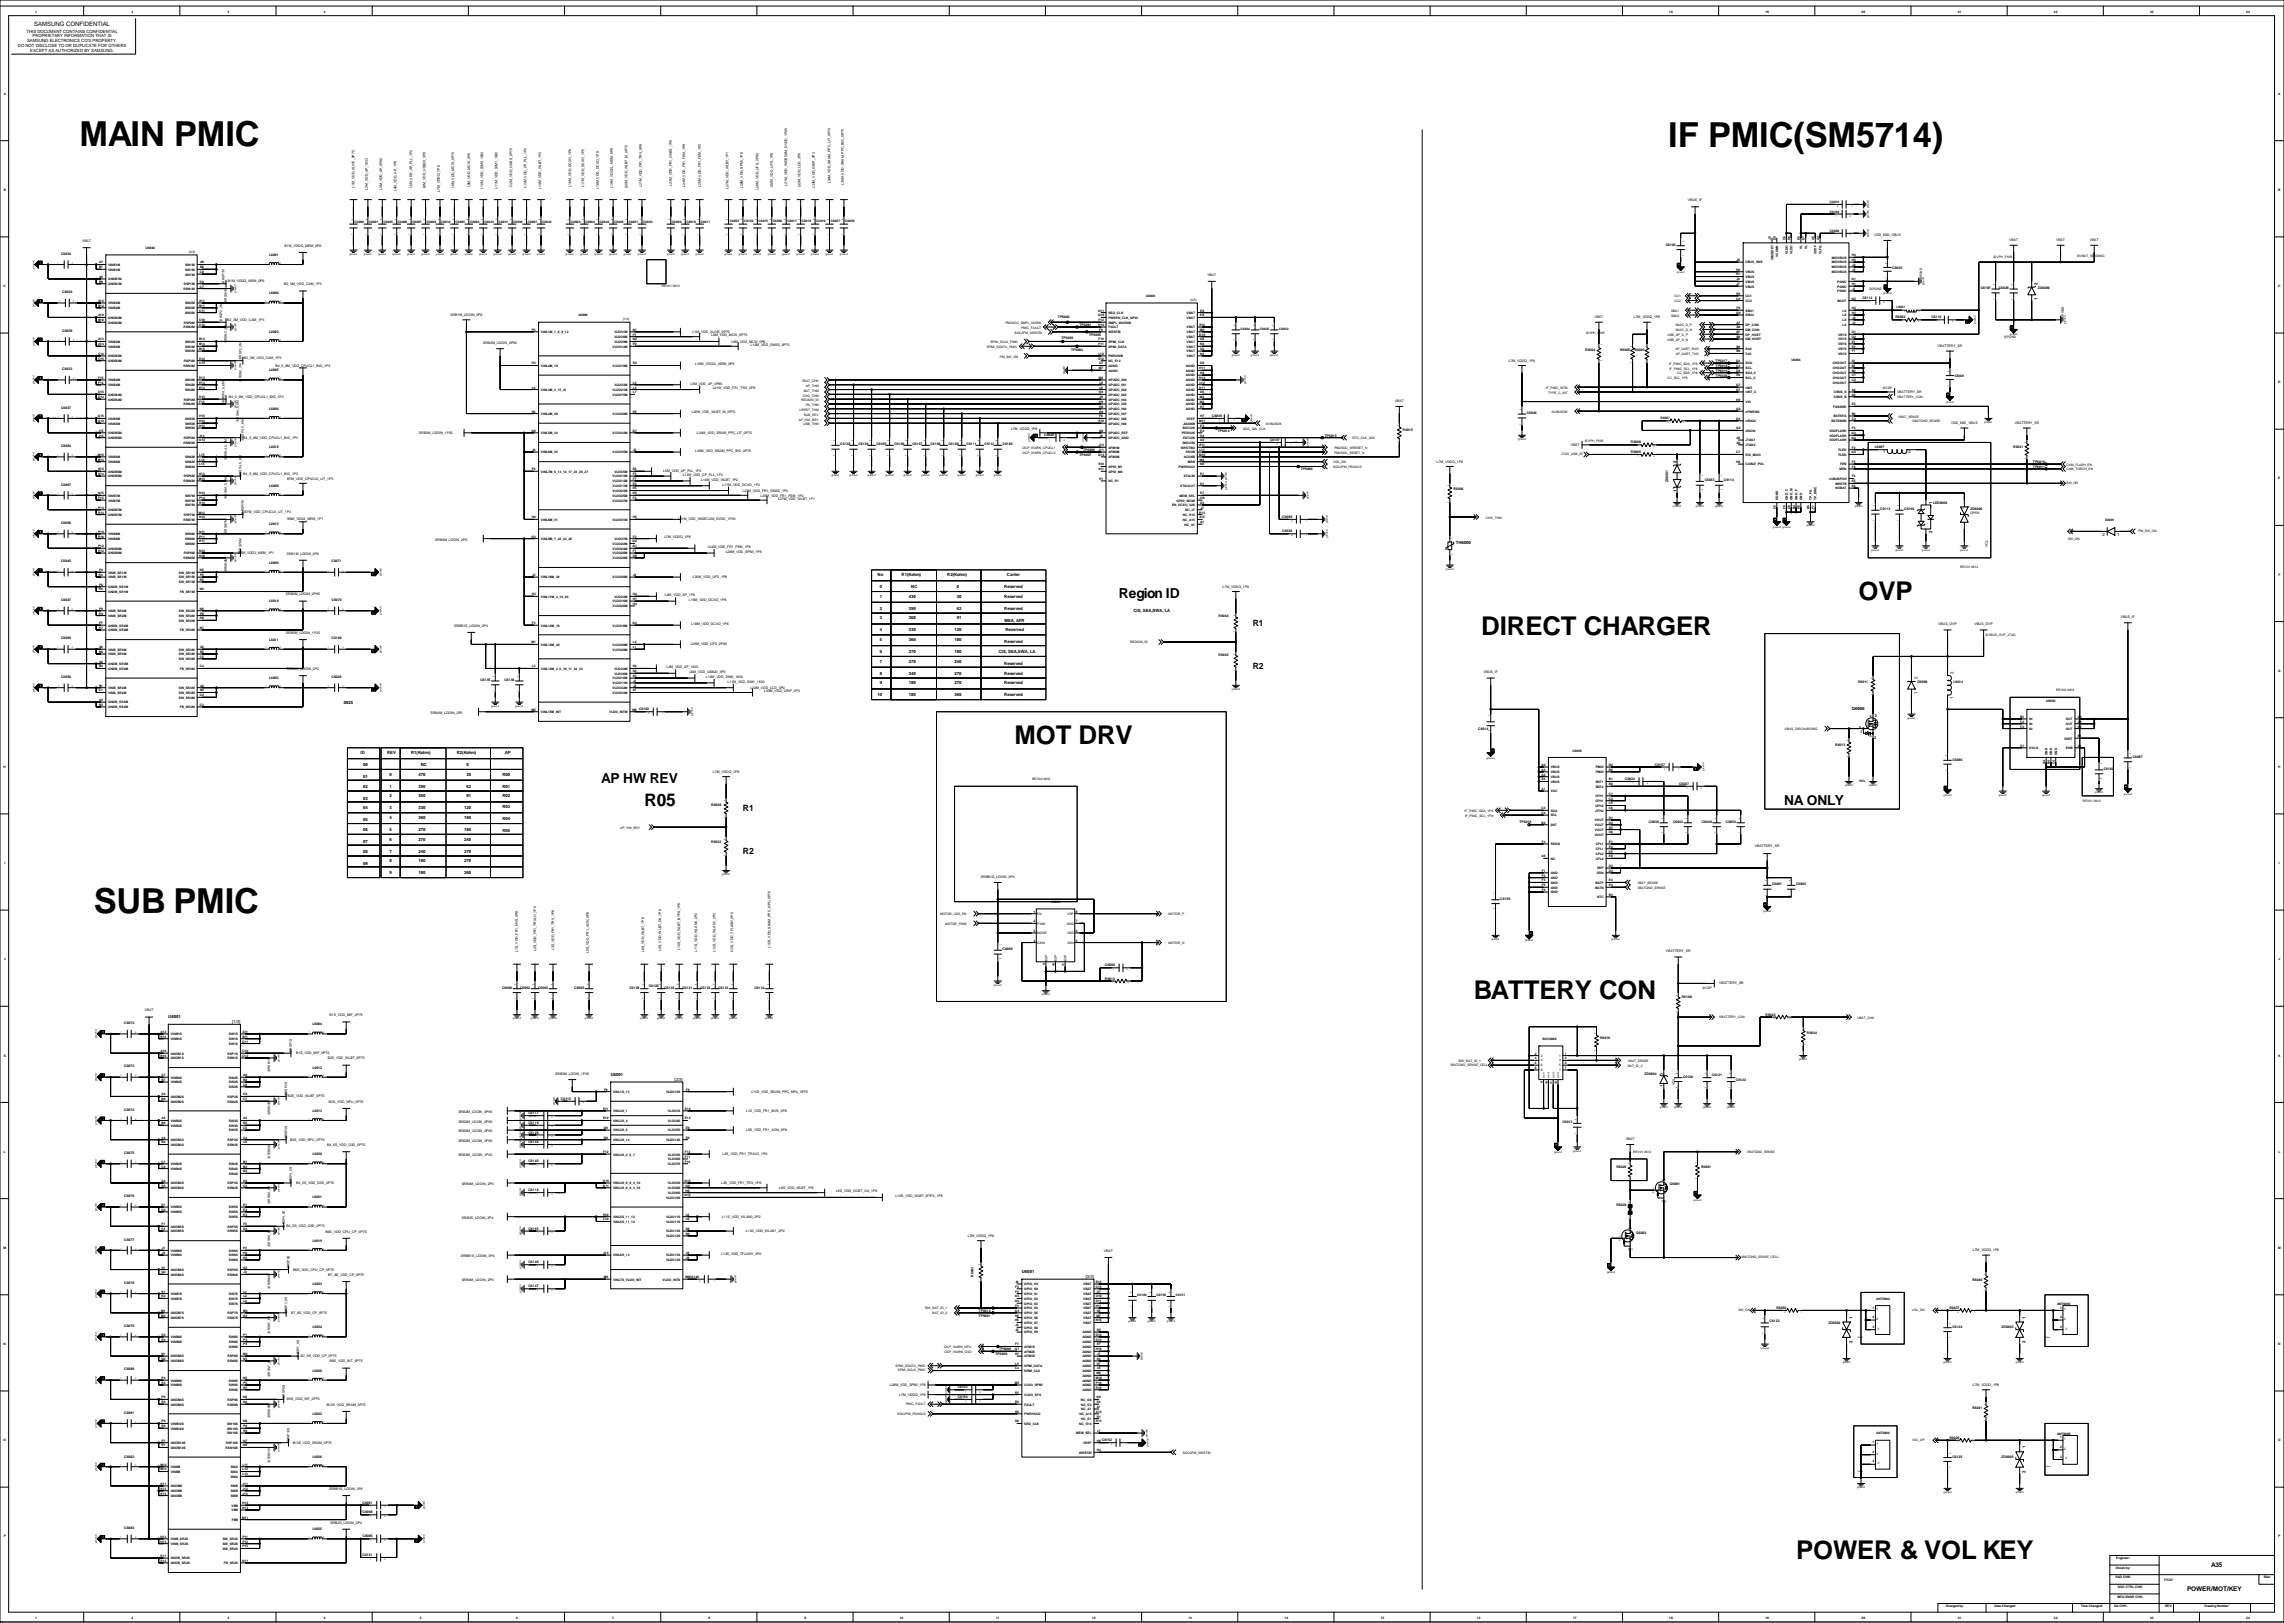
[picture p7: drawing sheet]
<svg xmlns="http://www.w3.org/2000/svg" width="2412mm" height="1714mm" viewBox="0 0 2412 1714" stroke-linecap="round" stroke-linejoin="round" font-family="sans-serif">
<defs><g id="words">
<g font-size="36.4">
<text x="84" y="154">MAIN PMIC</text>
<text x="1762" y="156">IF PMIC(SM5714)</text>
<text x="99" y="964">SUB PMIC</text>
</g>
<g font-size="27.3">
<text x="1963" y="634">OVP</text>
<text x="1564" y="671">DIRECT CHARGER</text>
<text x="1072" y="786">MOT DRV</text>
<text x="1557" y="1055">BATTERY CON</text>
<text x="1897" y="1647">POWER &amp; VOL KEY</text>
</g>
<text font-size="18.2" x="681" y="852">R05</text>
<g font-size="14.5">
<text x="1182" y="632">Region ID</text>
<text x="635" y="827">AP HW REV</text>
<text x="1884" y="850">NA ONLY</text>
</g>
<g font-size="9.1">
<text x="1323" y="661">R1</text>
<text x="1323" y="706">R2</text>
<text x="785" y="856">R1</text>
<text x="785" y="902">R2</text>
</g>
<text font-size="8.5" fill="#00f" x="0" y="1714">.</text>
<g font-size="6.8">
<text x="2335" y="1655">A35</text>
<text x="2310" y="1681">POWER/MOT/KEY</text>
</g>
<text font-size="6.4" x="36" y="27">SAMSUNG CONFIDENTIAL</text>
<g font-size="4.5">
<text x="28" y="34">THIS DOCUMENT CONTAINS CONFIDENTIAL</text>
<text x="34" y="39">PROPRIETARY INFORMATION THAT IS</text>
<text x="29" y="45">SAMSUNG ELECTRONICS CO'S PROPERTY.</text>
<text x="19" y="50">DO NOT DISCLOSE TO OR DUPLICATE FOR OTHERS</text>
<text x="32" y="55">EXCEPT AS AUTHORIZED BY SAMSUNG.</text>
<text x="2152" y="301" transform="rotate(-90 2152 301)">2</text>
<text x="2152" y="316" transform="rotate(-90 2152 316)">1</text>
<text x="1989" y="479">1</text>
<text x="2016" y="479">2</text>
<text x="1771" y="489" transform="rotate(-90 1771 489)">2</text>
<text x="1771" y="520" transform="rotate(-90 1771 520)">1</text>
<text x="2041" y="532" transform="rotate(-90 2041 532)">1</text>
<text x="2041" y="563" transform="rotate(-90 2041 563)">2</text>
<text x="2220" y="566">2</text>
<text x="2236" y="566">1</text>
<text x="1538" y="574">TH6000</text>
<text x="927" y="608">No</text>
<text x="952" y="608">R1(Kohm)</text>
<text x="1001" y="608">R2(Kohm)</text>
<text x="1063" y="608">Carrier</text>
<text x="929" y="621">0</text>
<text x="962" y="621">NC</text>
<text x="1011" y="621">0</text>
<text x="1061" y="621">Reserved</text>
<text x="929" y="631">1</text>
<text x="960" y="631">430</text>
<text x="1011" y="631">30</text>
<text x="1061" y="631">Reserved</text>
<text x="929" y="644">2</text>
<text x="960" y="644">390</text>
<text x="1011" y="644">62</text>
<text x="1061" y="644">Reserved</text>
<text x="1197" y="647">CIS, SEA,SWA, LA</text>
<text x="929" y="654">3</text>
<text x="960" y="654">360</text>
<text x="1011" y="654">91</text>
<text x="1061" y="657">MEA, AFR</text>
<text x="929" y="667">4</text>
<text x="960" y="667">330</text>
<text x="1008" y="667">120</text>
<text x="1062" y="667">Reserved</text>
<text x="929" y="677">5</text>
<text x="960" y="677">360</text>
<text x="1008" y="677">180</text>
<text x="1061" y="680">Reserved</text>
<text x="929" y="690">6</text>
<text x="960" y="690">270</text>
<text x="1008" y="690">180</text>
<text x="1055" y="690">CIS, SEA,SWA, LA</text>
<text x="929" y="700">7</text>
<text x="960" y="700">270</text>
<text x="1008" y="700">240</text>
<text x="1061" y="702">Reserved</text>
<text x="929" y="713">8</text>
<text x="960" y="713">240</text>
<text x="1008" y="713">270</text>
<text x="1061" y="713">Reserved</text>
<text x="2063" y="712" transform="rotate(-90 2063 712)">2</text>
<text x="2025" y="717" transform="rotate(-90 2025 717)">2</text>
<text x="929" y="723">9</text>
<text x="960" y="723">180</text>
<text x="1008" y="723">270</text>
<text x="1061" y="723">Reserved</text>
<text x="927" y="735">10</text>
<text x="960" y="735">180</text>
<text x="1008" y="735">360</text>
<text x="1061" y="735">Reserved</text>
<text x="2025" y="733" transform="rotate(-90 2025 733)">1</text>
<text x="363" y="743">0825</text>
<text x="2063" y="738" transform="rotate(-90 2063 738)">1</text>
<text x="1956" y="749">Q6000</text>
<text x="381" y="796">ID</text>
<text x="409" y="796">REV</text>
<text x="434" y="796">R1(Kohm)</text>
<text x="482" y="796">R2(Kohm)</text>
<text x="533" y="796">AP</text>
<text x="383" y="809">00</text>
<text x="444" y="809">NC</text>
<text x="493" y="809">0</text>
<text x="383" y="822">01</text>
<text x="411" y="819">0</text>
<text x="442" y="819">470</text>
<text x="493" y="819">30</text>
<text x="531" y="819">R00</text>
<text x="383" y="832">02</text>
<text x="411" y="832">1</text>
<text x="442" y="832">390</text>
<text x="493" y="832">62</text>
<text x="531" y="832">R01</text>
<text x="383" y="845">03</text>
<text x="411" y="842">2</text>
<text x="442" y="842">360</text>
<text x="493" y="842">91</text>
<text x="531" y="842">R02</text>
<text x="383" y="855">04</text>
<text x="411" y="855">3</text>
<text x="442" y="855">330</text>
<text x="490" y="855">120</text>
<text x="531" y="854">R03</text>
<text x="383" y="867">05</text>
<text x="411" y="865">4</text>
<text x="442" y="865">360</text>
<text x="490" y="865">180</text>
<text x="531" y="866">R04</text>
<text x="383" y="878">06</text>
<text x="411" y="878">5</text>
<text x="442" y="878">270</text>
<text x="490" y="878">180</text>
<text x="531" y="879">R05</text>
<text x="411" y="888">6</text>
<text x="442" y="888">270</text>
<text x="490" y="888">240</text>
<text x="383" y="890">07</text>
<text x="383" y="901">08</text>
<text x="411" y="901">7</text>
<text x="442" y="901">240</text>
<text x="490" y="901">270</text>
<text x="411" y="911">8</text>
<text x="442" y="911">180</text>
<text x="490" y="911">270</text>
<text x="383" y="913">09</text>
<text x="411" y="923">9</text>
<text x="442" y="923">180</text>
<text x="490" y="923">360</text>
<text x="178" y="1076">U6001</text>
<text x="245" y="1081">[1/3]</text>
<text x="645" y="1137">U6001</text>
<text x="1757" y="1135" transform="rotate(-90 1757 1135)">2</text>
<text x="712" y="1142">[2/3]</text>
<text x="1757" y="1148" transform="rotate(-90 1757 1148)">1</text>
<text x="1079" y="1345">U6001</text>
<text x="1147" y="1350">[3/3]</text>
<text x="1956" y="1393" transform="rotate(-90 1956 1393)">1</text>
<text x="2139" y="1393" transform="rotate(-90 2139 1393)">1</text>
<text x="1956" y="1419" transform="rotate(-90 1956 1419)">2</text>
<text x="2139" y="1419" transform="rotate(-90 2139 1419)">2</text>
<text x="2139" y="1530" transform="rotate(-90 2139 1530)">1</text>
<text x="2139" y="1556" transform="rotate(-90 2139 1556)">2</text>
</g>
<g font-size="4.1">
<text x="1980" y="758">3</text>
<text x="1965" y="775">1</text>
<text x="1979" y="780">2</text>
</g>
<g font-size="3.6">
<text x="497" y="198" transform="rotate(-90 497 198)">L9M_VDD_MCW_0P6</text>
<text x="541" y="198" transform="rotate(-90 541 198)">L12M_VDD_GNSS_0P75</text>
<text x="603" y="197" transform="rotate(-90 603 197)">L16M_VDD_DCXO_1P8</text>
<text x="617" y="197" transform="rotate(-90 617 197)">L17M_VDD_DCXO_1P2</text>
<text x="678" y="197" transform="rotate(-90 678 197)">L21M_VDD_FR1_TRX_0P8</text>
<text x="710" y="196" transform="rotate(-90 710 196)">L23M_VDD_FR1_GNSS_1P0</text>
<text x="724" y="197" transform="rotate(-90 724 197)">L24M_VDD_FR1_FEM_1P8</text>
<text x="740" y="197" transform="rotate(-90 740 197)">L25M_VDD_FR1_FEM_1P2</text>
<text x="816" y="198" transform="rotate(-90 816 198)">L30M_VDD_UFS_1P8</text>
<text x="831" y="196" transform="rotate(-90 831 196)">L31M_VDD_WIDECAM_DVDD_1P05</text>
<text x="845" y="198" transform="rotate(-90 845 198)">L32M_VDD_LCD_3P0</text>
<text x="877" y="194" transform="rotate(-90 877 194)">L34M_VDD_SRAM_PPC_LIT_0P75</text>
<text x="891" y="195" transform="rotate(-90 891 195)">L35M_VDD_SRAM_PPC_BIG_0P75</text>
<text x="374" y="198" transform="rotate(-90 374 198)">L1M_VDD_ALIVE_0P75</text>
<text x="388" y="200" transform="rotate(-90 388 200)">L2M_VDD_AP_1833</text>
<text x="404" y="201" transform="rotate(-90 404 201)">L3M_VDD_AP_0P85</text>
<text x="419" y="202" transform="rotate(-90 419 202)">L4M_VDD_AP_1P8</text>
<text x="435" y="199" transform="rotate(-90 435 199)">L5M_VDD_AP_PLL_1P2</text>
<text x="450" y="199" transform="rotate(-90 450 199)">L6M_VDD_USB20_3P0</text>
<text x="465" y="203" transform="rotate(-90 465 203)">L7M_VDDQ_1P8</text>
<text x="480" y="199" transform="rotate(-90 480 199)">L8M_VDD_MCW_0P75</text>
<text x="510" y="199" transform="rotate(-90 510 199)">L10M_VDD_SIM0_1830</text>
<text x="525" y="199" transform="rotate(-90 525 199)">L11M_VDD_SIM1_1830</text>
<text x="556" y="199" transform="rotate(-90 556 199)">L13M_VDD_CP_PLL_1P2</text>
<text x="571" y="199" transform="rotate(-90 571 199)">L14M_VDD_WLBT_1P2</text>
<text x="632" y="200" transform="rotate(-90 632 200)">L18M_VDD_DCXO_1P8</text>
<text x="647" y="198" transform="rotate(-90 647 198)">L19M_VDD2L_MEM_0P9</text>
<text x="663" y="199" transform="rotate(-90 663 199)">L20M_VDD_WLBT_M_0P75</text>
<text x="769" y="199" transform="rotate(-90 769 199)">L27M_VDD_WLBT_1P1</text>
<text x="784" y="199" transform="rotate(-90 784 199)">L28M_VDD_SPMI_1P8</text>
<text x="801" y="200" transform="rotate(-90 801 200)">L29M_VDD_UFS_2P95</text>
<text x="861" y="199" transform="rotate(-90 861 199)">L33M_VDD_GRIP_3P3</text>
<text x="1783" y="213">VBUS_IF</text>
<text x="1979" y="249">VDD_MID_VBUS</text>
<text x="87" y="256">VBAT</text>
<text x="2122" y="255">VBAT</text>
<text x="2172" y="255">VBAT</text>
<text x="2207" y="255">VBAT</text>
<text x="301" y="261">B1M_VDDQ_MEM_0P6</text>
<text x="1759" y="260">C6103</text>
<text x="65" y="269">C6024</text>
<text x="284" y="270">L6001</text>
<text x="1999" y="284">C6025</text>
<text x="1275" y="291">VBAT</text>
<text x="241" y="298">B1M_VDDQ_MEM_0P6</text>
<text x="300" y="301">B2_3M_VDD_CAM_1P3</text>
<text x="2092" y="305">C6107</text>
<text x="2111" y="305">C6028</text>
<text x="2152" y="305">ZD6000</text>
<text x="66" y="310">C6029</text>
<text x="284" y="311">L6000</text>
<text x="1967" y="316">C6112</text>
<text x="476" y="333">SRB1M_LDOIN_0P8</text>
<text x="1117" y="336">TP6002</text>
<text x="1684" y="336">VBAT</text>
<text x="240" y="339">B2_3M_VDD_CAM_1P3</text>
<text x="1726" y="336">L7M_VDDQ_1P8</text>
<text x="2002" y="336">R6002</text>
<text x="2040" y="336">C6110</text>
<text x="1140" y="344">TP6001</text>
<text x="66" y="350">C6058</text>
<text x="284" y="352">L6002</text>
<text x="732" y="352">L1M_VDD_ALIVE_0P75</text>
<text x="751" y="355">L8M_VDD_MCW_0P75</text>
<text x="1121" y="358">TP6003</text>
<text x="1150" y="355">TP6005</text>
<text x="510" y="364">SRB2M_LDOIN_0P95</text>
<text x="772" y="362">L9M_VDD_MCW_0P6</text>
<text x="793" y="366">L12M_VDD_GNSS_0P75</text>
<text x="1131" y="371">TP6004</text>
<text x="1674" y="371">R6004</text>
<text x="1711" y="371">R6005</text>
<text x="1726" y="371">R6003</text>
<text x="2046" y="366">VBATTERY_SR</text>
<text x="258" y="379">B2_3M_VDD_CAM_1P3</text>
<text x="1594" y="382">L7M_VDDQ_1P8</text>
<text x="1812" y="382">TP6017</text>
<text x="291" y="387">B4_5_6M_VDD_CPUCL1_BIG_1P3</text>
<text x="734" y="386">L19M_VDD2L_MEM_0P9</text>
<text x="1812" y="388">TP6018</text>
<text x="66" y="391">C6033</text>
<text x="284" y="392">L6005</text>
<text x="1812" y="393">TP6019</text>
<text x="1812" y="398">TP6020</text>
<text x="2065" y="398">C6041</text>
<text x="729" y="406">L3M_VDD_AP_0P85</text>
<text x="753" y="411">L21M_VDD_FR1_TRX_0P8</text>
<text x="2004" y="415">VBATTERY_SR</text>
<text x="242" y="420">B4_5_6M_VDD_CPUCL1_BIG_1P3</text>
<text x="1473" y="425">VBAT</text>
<text x="65" y="432">C6037</text>
<text x="284" y="433">L6006</text>
<text x="731" y="437">L20M_VDD_WLBT_M_0P75</text>
<text x="1613" y="437">C6046</text>
<text x="1280" y="440">C6039</text>
<text x="2061" y="448">VDD_MID_VBUS</text>
<text x="2128" y="448">VBATTERY_SR</text>
<text x="1068" y="454">L7M_VDDQ_1P8</text>
<text x="1482" y="455">R6015</text>
<text x="442" y="458">SRB3M_LDOIN_1P25</text>
<text x="736" y="458">L34M_VDD_SRAM_PPC_LIT_0P75</text>
<text x="1103" y="461">C6040</text>
<text x="1286" y="456">TP6014</text>
<text x="1399" y="461">TP6015</text>
<text x="257" y="463">B4_5_6M_VDD_CPUCL1_BIG_1P3</text>
<text x="65" y="472">C6084</text>
<text x="284" y="473">L6018</text>
<text x="888" y="470">C6138</text>
<text x="907" y="470">C6139</text>
<text x="926" y="470">C6105</text>
<text x="945" y="470">C6106</text>
<text x="964" y="470">C6167</text>
<text x="983" y="470">C6108</text>
<text x="1002" y="470">C6109</text>
<text x="1021" y="470">C6111</text>
<text x="1040" y="470">C6141</text>
<text x="1059" y="470">C6160</text>
<text x="1659" y="471">VBAT</text>
<text x="1723" y="468">R6008</text>
<text x="1980" y="473">L6007</text>
<text x="2126" y="473">R6021</text>
<text x="734" y="477">L35M_VDD_SRAM_PPC_BIG_0P75</text>
<text x="1144" y="476">TP6006</text>
<text x="1723" y="479">R6009</text>
<text x="1140" y="482">TP6007</text>
<text x="1517" y="489">L7M_VDDQ_1P8</text>
<text x="2147" y="489">TP6010</text>
<text x="1374" y="497">TP6000</text>
<text x="2147" y="494">TP6011</text>
<text x="257" y="501">B4_5_6M_VDD_CPUCL1_BIG_1P3</text>
<text x="701" y="499">L5M_VDD_AP_PLL_1P2</text>
<text x="721" y="503">L13M_VDD_CP_PLL_1P2</text>
<text x="303" y="506">B7M_VDD_CPUCL0_LIT_1P3</text>
<text x="741" y="508">L14M_VDD_WLBT_1P2</text>
<text x="1762" y="509" transform="rotate(-90 1762 509)">ZD6001</text>
<text x="1800" y="508">C6053</text>
<text x="1821" y="508">C6114</text>
<text x="65" y="513">C6067</text>
<text x="284" y="514">L6008</text>
<text x="763" y="513">L17M_VDD_DCXO_1P2</text>
<text x="784" y="519">L23M_VDD_FR1_GNSS_1P0</text>
<text x="1535" y="517">R6000</text>
<text x="803" y="524">L25M_VDD_FR1_FEM_1P2</text>
<text x="822" y="528">L27M_VDD_WLBT_1P1</text>
<text x="2042" y="532">LED6000</text>
<text x="1986" y="539">C6113</text>
<text x="2011" y="539">C6166</text>
<text x="2081" y="539">ZD6006</text>
<text x="258" y="542">B7M_VDD_CPUCL0_LIT_1P3</text>
<text x="304" y="550">B8M_VDD2_MEM_1P1</text>
<text x="716" y="550">L31M_VDD_WIDECAM_DVDD_1P05</text>
<text x="1354" y="547">C6099</text>
<text x="65" y="553">C6068</text>
<text x="284" y="555">L6015</text>
<text x="1354" y="562">C6030</text>
<text x="702" y="569">L7M_VDDQ_1P8</text>
<text x="460" y="571">SRB4M_LDOIN_2P0</text>
<text x="747" y="579">L24M_VDD_FR1_FEM_1P8</text>
<text x="2100" y="578" transform="rotate(-90 2100 578)">VOL</text>
<text x="252" y="585">B8M_VDD2_MEM_1P1</text>
<text x="303" y="586">SRB1M_LDOIN_0P8</text>
<text x="767" y="584">L28M_VDD_SPMI_1P8</text>
<text x="65" y="594">C6045</text>
<text x="284" y="595">L6009</text>
<text x="350" y="594">C6071</text>
<text x="732" y="611">L30M_VDD_UFS_1P8</text>
<text x="1291" y="621">L7M_VDDQ_1P8</text>
<text x="302" y="629">SRB2M_LDOIN_0P95</text>
<text x="702" y="630">L4M_VDD_AP_1P8</text>
<text x="65" y="635">C6047</text>
<text x="284" y="636">L6010</text>
<text x="350" y="635">C6070</text>
<text x="728" y="635">L16M_VDD_DCXO_1P8</text>
<text x="1287" y="652">R6044</text>
<text x="2240" y="653">VBUS_IF</text>
<text x="480" y="662">SRBB1S_LDOIN_3P4</text>
<text x="730" y="660">L18M_VDD_DCXO_1P8</text>
<text x="2047" y="661">VBUS_OVP</text>
<text x="2085" y="661">VBUS_OVP</text>
<text x="302" y="669">SRB3M_LDOIN_1P25</text>
<text x="65" y="675">C6069</text>
<text x="284" y="677">L6011</text>
<text x="350" y="675">C6100</text>
<text x="729" y="682">L29M_VDD_UFS_2P95</text>
<text x="1287" y="692">R6045</text>
<text x="303" y="708">SRB4M_LDOIN_2P0</text>
<text x="704" y="706">L2M_VDD_AP_1833</text>
<text x="728" y="711">L6M_VDD_USB20_3P0</text>
<text x="1567" y="710">VBUS_IF</text>
<text x="65" y="716">C6050</text>
<text x="284" y="717">L6003</text>
<text x="350" y="716">C6026</text>
<text x="507" y="719">C6135</text>
<text x="533" y="719">C6136</text>
<text x="746" y="716">L10M_VDD_SIM0_1830</text>
<text x="768" y="721">L11M_VDD_SIM1_1830</text>
<text x="1963" y="722">R6011</text>
<text x="2025" y="722">D6000</text>
<text x="2063" y="722">L6014</text>
<text x="793" y="727">L32M_VDD_LCD_3P0</text>
<text x="807" y="731">L33M_VDD_GRIP_3P3</text>
<text x="455" y="754">SRB4M_LDOIN_2P0</text>
<text x="1561" y="771">C6014</text>
<text x="1938" y="788">R6013</text>
<text x="2252" y="800">C6087</text>
<text x="1748" y="809">C6157</text>
<text x="2062" y="804">C6086</text>
<text x="2222" y="813">C6162</text>
<text x="753" y="816">L7M_VDDQ_1P8</text>
<text x="1716" y="824">C6022</text>
<text x="1773" y="829">C6027</text>
<text x="751" y="851">R6028</text>
<text x="1605" y="869">TP6016</text>
<text x="1742" y="869">C6036</text>
<text x="1767" y="869">C6043</text>
<text x="1797" y="869">C6049</text>
<text x="1823" y="869">C6054</text>
<text x="751" y="891">R6032</text>
<text x="1853" y="894">VBATTERY_SR</text>
<text x="1036" y="927">SRBB1S_LDOIN_3P4</text>
<text x="1872" y="935">C6091</text>
<text x="1897" y="935">C6092</text>
<text x="1585" y="950">C6159</text>
<text x="814" y="1001" transform="rotate(-90 814 1001)">L15S_VDD_SRAM_PPC_NPU_0P75</text>
<text x="547" y="1005" transform="rotate(-90 547 1005)">L1S_VDD_FR1_MVS_0P8</text>
<text x="566" y="1005" transform="rotate(-90 566 1005)">L2S_VDD_FR1_TRXLO_1P0</text>
<text x="585" y="1004" transform="rotate(-90 585 1004)">L3S_VDD_FR1_TRX_1P8</text>
<text x="622" y="1006" transform="rotate(-90 622 1006)">L5S_VDD_FR1_AON_0P8</text>
<text x="680" y="1006" transform="rotate(-90 680 1006)">L8S_VDD_WLBT_1P8</text>
<text x="698" y="1004" transform="rotate(-90 698 1004)">L9S_VDD_WLBT_DA_1P8</text>
<text x="718" y="1003" transform="rotate(-90 718 1003)">L10S_VDD_WLBT_BTPA_1P8</text>
<text x="736" y="1005" transform="rotate(-90 736 1005)">L11S_VDD_WLAN0_2P2</text>
<text x="756" y="1005" transform="rotate(-90 756 1005)">L12S_VDD_WLAN1_2P2</text>
<text x="774" y="1006" transform="rotate(-90 774 1006)">L13S_VDD_TFLASH_3P0</text>
<text x="1059" y="1004">C6089</text>
<text x="1759" y="1006">VBATTERY_SR</text>
<text x="1167" y="1021">C6090</text>
<text x="1167" y="1035">R6012</text>
<text x="685" y="1043">C6129</text>
<text x="1816" y="1040">VBATTERY_SR</text>
<text x="530" y="1044">C6060</text>
<text x="549" y="1044">C6062</text>
<text x="568" y="1044">C6063</text>
<text x="606" y="1044">C6065</text>
<text x="665" y="1044">C6128</text>
<text x="702" y="1044">C6130</text>
<text x="721" y="1044">C6131</text>
<text x="740" y="1044">C6132</text>
<text x="759" y="1044">C6133</text>
<text x="797" y="1044">C6134</text>
<text x="1776" y="1054">R6100</text>
<text x="153" y="1068">VBAT</text>
<text x="348" y="1073">B1S_VDD_MIF_0P75</text>
<text x="1865" y="1073">R6022</text>
<text x="131" y="1082">C6072</text>
<text x="330" y="1083">L6004</text>
<text x="1690" y="1098">R6010</text>
<text x="1908" y="1092">R6024</text>
<text x="313" y="1113">B1S_VDD_MIF_0P75</text>
<text x="346" y="1119">B2S_VDD_WLBT_0P75</text>
<text x="131" y="1127">C6073</text>
<text x="330" y="1129">L6012</text>
<text x="586" y="1136">SRB3M_LDOIN_1P25</text>
<text x="1737" y="1136">ZD6004</text>
<text x="1778" y="1138">C6120</text>
<text x="1808" y="1137">C6121</text>
<text x="1833" y="1142">C6122</text>
<text x="1769" y="1146" transform="rotate(-90 1769 1146)">VOL</text>
<text x="794" y="1154">L15S_VDD_SRAM_PPC_NPU_0P75</text>
<text x="304" y="1159">B2S_VDD_WLBT_0P75</text>
<text x="592" y="1162">C6115</text>
<text x="347" y="1165">B3S_VDD_NPU_0P75</text>
<text x="131" y="1173">C6074</text>
<text x="330" y="1174">L6013</text>
<text x="484" y="1176">SRB2M_LDOIN_0P95</text>
<text x="788" y="1174">L1S_VDD_FR1_MVS_0P8</text>
<text x="558" y="1177">C6117</text>
<text x="484" y="1186">SRB2M_LDOIN_0P95</text>
<text x="558" y="1187">C6119</text>
<text x="1650" y="1186">C6013</text>
<text x="484" y="1196">SRB2M_LDOIN_0P95</text>
<text x="558" y="1197">C6126</text>
<text x="788" y="1195">L5S_VDD_FR1_AON_0P8</text>
<text x="306" y="1205">B3S_VDD_NPU_0P75</text>
<text x="1717" y="1204">VBAT</text>
<text x="346" y="1210">B4_5S_VDD_G3D_0P75</text>
<text x="484" y="1206">SRB2M_LDOIN_0P95</text>
<text x="558" y="1207">C6144</text>
<text x="131" y="1219">C6075</text>
<text x="330" y="1220">L6030</text>
<text x="484" y="1221">SRB3M_LDOIN_1P25</text>
<text x="763" y="1220">L2S_VDD_FR1_TRXLO_1P0</text>
<text x="558" y="1228">C6145</text>
<text x="1707" y="1233">R6026</text>
<text x="1797" y="1233">R6001</text>
<text x="313" y="1251">B4_5S_VDD_G3D_0P75</text>
<text x="488" y="1252">SRB4M_LDOIN_2P0</text>
<text x="762" y="1251">L3S_VDD_FR1_TRX_1P8</text>
<text x="1764" y="1251">Q6001</text>
<text x="558" y="1258">C6116</text>
<text x="823" y="1256">L8S_VDD_WLBT_1P8</text>
<text x="883" y="1259">L9S_VDD_WLBT_DA_1P8</text>
<text x="131" y="1264">C6076</text>
<text x="330" y="1266">L6031</text>
<text x="946" y="1264">L10S_VDD_WLBT_BTPA_1P8</text>
<text x="1707" y="1274">R6029</text>
<text x="488" y="1287">SRB2S_LDOIN_2P4</text>
<text x="762" y="1286">L11S_VDD_WLAN0_2P2</text>
<text x="303" y="1296">B4_5S_VDD_G3D_0P75</text>
<text x="344" y="1302">B6S_VDD_CPU_CP_0P75</text>
<text x="558" y="1299">C6165</text>
<text x="788" y="1302">L12S_VDD_WLAN1_2P2</text>
<text x="1022" y="1306">L7M_VDDQ_1P8</text>
<text x="1728" y="1303">Q6002</text>
<text x="131" y="1310">C6077</text>
<text x="330" y="1311">L6019</text>
<text x="762" y="1325">L13S_VDD_TFLASH_3P0</text>
<text x="1166" y="1322">VBAT</text>
<text x="2084" y="1322">L7M_VDDQ_1P8</text>
<text x="487" y="1328">SRBB1S_LDOIN_3P4</text>
<text x="558" y="1334">C6146</text>
<text x="309" y="1342">B6S_VDD_CPU_CP_0P75</text>
<text x="347" y="1348">B7_8S_VDD_CP_0P75</text>
<text x="1028" y="1348" transform="rotate(-90 1028 1348)">R6043</text>
<text x="131" y="1356">C6078</text>
<text x="488" y="1353">SRB4M_LDOIN_2P0</text>
<text x="2083" y="1353">R6040</text>
<text x="330" y="1357">L6033</text>
<text x="558" y="1360">C6147</text>
<text x="1034" y="1386">TP6012</text>
<text x="1876" y="1383">R6036</text>
<text x="2059" y="1383">R6037</text>
<text x="307" y="1388">B7_8S_VDD_CP_0P75</text>
<text x="1034" y="1391">TP9001</text>
<text x="1869" y="1396">C6123</text>
<text x="131" y="1402">C6079</text>
<text x="330" y="1403">L6034</text>
<text x="1931" y="1398">ZD6002</text>
<text x="2062" y="1402">C6124</text>
<text x="2114" y="1402">ZD6003</text>
<text x="1055" y="1426">TP6008</text>
<text x="318" y="1433">B7_8S_VDD_CP_0P75</text>
<text x="1051" y="1431">TP6009</text>
<text x="348" y="1439">B9S_VDD_INT_0P75</text>
<text x="131" y="1447">C6080</text>
<text x="330" y="1449">L6020</text>
<text x="940" y="1464">L28M_VDD_SPMI_1P8</text>
<text x="2084" y="1464">L7M_VDDQ_1P8</text>
<text x="1011" y="1466">C6153</text>
<text x="950" y="1474">L7M_VDDQ_1P8</text>
<text x="303" y="1479">B9S_VDD_INT_0P75</text>
<text x="1011" y="1477">C6154</text>
<text x="345" y="1485">B10S_VDD_SRAM_0P75</text>
<text x="131" y="1493">C6081</text>
<text x="2083" y="1489">R6041</text>
<text x="330" y="1494">L6032</text>
<text x="2059" y="1520">R6020</text>
<text x="309" y="1525">B10S_VDD_SRAM_0P75</text>
<text x="131" y="1539">C6082</text>
<text x="330" y="1540">L6036</text>
<text x="2062" y="1539">C6125</text>
<text x="2114" y="1539">ZD6005</text>
<text x="348" y="1574">SRBB1S_LDOIN_3P4</text>
<text x="383" y="1588">C6061</text>
<text x="383" y="1598">C6098</text>
<text x="349" y="1609">SRB2S_LDOIN_2P4</text>
<text x="131" y="1615">C6083</text>
<text x="330" y="1616">L6035</text>
<text x="383" y="1624">C6085</text>
<text x="383" y="1643">C6161</text>
</g>
<g font-size="3.4">
<text x="37" y="14">1</text>
<text x="139" y="14">2</text>
<text x="240" y="14">3</text>
<text x="342" y="14">4</text>
<text x="1763" y="14">18</text>
<text x="1865" y="14">19</text>
<text x="1966" y="14">20</text>
<text x="2068" y="14">21</text>
<text x="2169" y="14">22</text>
<text x="2271" y="14">23</text>
<text x="2372" y="14">24</text>
<text x="4" y="100">A</text>
<text x="2406" y="100">A</text>
<text x="4" y="202">B</text>
<text x="2406" y="202">B</text>
<text x="1933" y="214">C6016</text>
<text x="1933" y="225">C6104</text>
<text x="375" y="235">C6000</text>
<text x="390" y="235">C6001</text>
<text x="405" y="235">C6005</text>
<text x="420" y="235">C6006</text>
<text x="436" y="235">C6007</text>
<text x="451" y="235">C6008</text>
<text x="466" y="235">C6012</text>
<text x="481" y="235">C6093</text>
<text x="496" y="235">C6096</text>
<text x="512" y="235">C6023</text>
<text x="527" y="235">C6031</text>
<text x="542" y="235">C6038</text>
<text x="557" y="235">C6097</text>
<text x="573" y="235">C6042</text>
<text x="603" y="235">C6003</text>
<text x="618" y="235">C6004</text>
<text x="634" y="235">C6044</text>
<text x="649" y="235">C6048</text>
<text x="664" y="235">C6051</text>
<text x="679" y="235">C6052</text>
<text x="710" y="235">C6009</text>
<text x="725" y="235">C6010</text>
<text x="740" y="235">C6011</text>
<text x="771" y="234">C6055</text>
<text x="786" y="234">C6163</text>
<text x="801" y="234">C6015</text>
<text x="816" y="234">C6056</text>
<text x="832" y="234">C6017</text>
<text x="847" y="234">C6018</text>
<text x="862" y="234">C6019</text>
<text x="877" y="234">C6057</text>
<text x="893" y="234">C6059</text>
<text x="1933" y="245">C6020</text>
<text x="1870" y="253" transform="rotate(-90 1870 253)">J9</text>
<text x="1876" y="254" transform="rotate(-90 1876 254)">D9</text>
<text x="1886" y="254" transform="rotate(-90 1886 254)">C6</text>
<text x="1891" y="254" transform="rotate(-90 1891 254)">D6</text>
<text x="1901" y="254" transform="rotate(-90 1901 254)">E6</text>
<text x="1906" y="254" transform="rotate(-90 1906 254)">E7</text>
<text x="1916" y="254" transform="rotate(-90 1916 254)">A5</text>
<text x="1921" y="254" transform="rotate(-90 1921 254)">A4</text>
<text x="154" y="263">U6000</text>
<text x="1903" y="263" transform="rotate(-90 1903 263)">VL</text>
<text x="1909" y="263" transform="rotate(-90 1909 263)">VL</text>
<text x="199" y="267">(2/3)</text>
<text x="1888" y="268" transform="rotate(-90 1888 268)">VLDO</text>
<text x="1893" y="268" transform="rotate(-90 1893 268)">VLDO</text>
<text x="1919" y="268" transform="rotate(-90 1919 268)">VDDF</text>
<text x="1924" y="268" transform="rotate(-90 1924 268)">VLFG</text>
<text x="1834" y="276">J8</text>
<text x="1873" y="275" transform="rotate(-90 1873 275)">VBUSDET</text>
<text x="1878" y="271" transform="rotate(-90 1878 271)">VCONN</text>
<text x="1935" y="273">MIDVBUS</text>
<text x="1956" y="276">H5</text>
<text x="1956" y="271">H4</text>
<text x="2105" y="273">@VPH_PWR</text>
<text x="2193" y="272">@VBAT_SENSING</text>
<text x="105" y="278">A7</text>
<text x="114" y="281">VINB1M</text>
<text x="196" y="281">SW1M</text>
<text x="211" y="278">A8</text>
<text x="1844" y="278">VBUS_SNS</text>
<text x="1935" y="278">MIDVBUS</text>
<text x="1956" y="281">J4</text>
<text x="105" y="283">B7</text>
<text x="114" y="286">VINB1M</text>
<text x="196" y="286">SW1M</text>
<text x="211" y="283">B8</text>
<text x="1834" y="286">H6</text>
<text x="1935" y="283">MIDVBUS</text>
<text x="1956" y="286">J5</text>
<text x="105" y="294">A9</text>
<text x="196" y="291">SW1M</text>
<text x="211" y="288">C8</text>
<text x="1834" y="291">H7</text>
<text x="1844" y="288">VBUS</text>
<text x="1844" y="294">VBUS</text>
<text x="1935" y="288">MIDVBUS</text>
<text x="105" y="299">B9</text>
<text x="114" y="296">GNDB1M</text>
<text x="211" y="299">C9</text>
<text x="237" y="300" transform="rotate(-90 237 300)">@RSP1M</text>
<text x="1834" y="296">J6</text>
<text x="1844" y="299">VBUS</text>
<text x="1941" y="299">PGND</text>
<text x="1956" y="296">G1</text>
<text x="2030" y="296" transform="rotate(-90 2030 296)">@PGND</text>
<text x="4" y="303">C</text>
<text x="114" y="301">GNDB1M</text>
<text x="194" y="301">RSP1M</text>
<text x="211" y="304">C7</text>
<text x="699" y="303">REV01 0912</text>
<text x="1834" y="301">J7</text>
<text x="1844" y="304">VBUS</text>
<text x="1941" y="304">PGND</text>
<text x="1956" y="301">H1</text>
<text x="1974" y="306">@PGND</text>
<text x="2406" y="303">C</text>
<text x="194" y="306">RSN1M</text>
<text x="1834" y="311">E9</text>
<text x="1941" y="309">PGND</text>
<text x="1956" y="306">J1</text>
<text x="1210" y="314">U6000</text>
<text x="1257" y="318">(3/3)</text>
<text x="1769" y="314">CC1</text>
<text x="1834" y="316">C9</text>
<text x="1844" y="314">CC1</text>
<text x="1956" y="316">G5</text>
<text x="104" y="319">A12</text>
<text x="104" y="324">B12</text>
<text x="114" y="321">VINB2M</text>
<text x="196" y="321">SW2M</text>
<text x="210" y="324">B11</text>
<text x="210" y="319">A11</text>
<text x="240" y="320" transform="rotate(-90 240 320)">@RSN1M</text>
<text x="1769" y="319">CC2</text>
<text x="1844" y="319">CC2</text>
<text x="1941" y="319">BOOT</text>
<text x="114" y="327">VINB2M</text>
<text x="196" y="327">SW2M</text>
<text x="210" y="329">C11</text>
<text x="1160" y="329">G11</text>
<text x="1268" y="329">E8</text>
<text x="1765" y="329">SBU1</text>
<text x="1834" y="327">F9</text>
<text x="1844" y="329">SBU1</text>
<text x="1946" y="329">LX</text>
<text x="1956" y="327">H2</text>
<text x="2003" y="326">L6021</text>
<text x="104" y="334">A10</text>
<text x="196" y="332">SW2M</text>
<text x="611" y="334">U6000</text>
<text x="1160" y="334">G10</text>
<text x="1171" y="332">SEQ_CLK</text>
<text x="1253" y="332">VBAT</text>
<text x="1268" y="334">E9</text>
<text x="1765" y="334">SBU2</text>
<text x="1834" y="332">G9</text>
<text x="1844" y="334">SBU2</text>
<text x="1946" y="334">LX</text>
<text x="1956" y="332">H3</text>
<text x="104" y="339">B10</text>
<text x="114" y="342">GNDB2M</text>
<text x="114" y="337">GNDB2M</text>
<text x="194" y="342">RSP2M</text>
<text x="210" y="339">C10</text>
<text x="235" y="340" transform="rotate(-90 235 340)">@RSP2_3M</text>
<text x="658" y="338">(1/3)</text>
<text x="1125" y="342">1</text>
<text x="1160" y="339">F12</text>
<text x="1171" y="337">PWREN_CLK_GPIO</text>
<text x="1171" y="342">SMPL_WARNB</text>
<text x="1253" y="337">VBAT</text>
<text x="1834" y="342">A7</text>
<text x="1946" y="339">LX</text>
<text x="1956" y="337">J2</text>
<text x="1956" y="342">J3</text>
<text x="2180" y="337" transform="rotate(-90 2180 337)">@PGND</text>
<text x="194" y="347">RSN2M</text>
<text x="210" y="344">C12</text>
<text x="1062" y="342">PM2SOC_SMPL_WARN</text>
<text x="1079" y="347">PMIC_FAULT</text>
<text x="1135" y="347">1</text>
<text x="1160" y="344">H10</text>
<text x="1171" y="347">FAULT</text>
<text x="1253" y="347">VBAT</text>
<text x="1267" y="344">K12</text>
<text x="1770" y="345">MUIC_D_P</text>
<text x="1834" y="347">A8</text>
<text x="1844" y="344">DP_CON</text>
<text x="1946" y="344">LX</text>
<text x="562" y="349">P3</text>
<text x="571" y="352">VINL1M_1_8_9_12</text>
<text x="649" y="352">VLDO1M</text>
<text x="668" y="349">N1</text>
<text x="1072" y="352">SOC2PM_WRSTBI</text>
<text x="1145" y="352">1</text>
<text x="1161" y="349">F9</text>
<text x="1171" y="352">WRSTBI</text>
<text x="1253" y="352">VBAT</text>
<text x="1267" y="349">M9</text>
<text x="1310" y="348">C6034</text>
<text x="1331" y="348">C6035</text>
<text x="1351" y="348">C6032</text>
<text x="1675" y="353">@VPH_PWR</text>
<text x="1770" y="350">MUIC_D_N</text>
<text x="1834" y="352">B7</text>
<text x="1844" y="349">DM_CON</text>
<text x="1956" y="352">D1</text>
<text x="104" y="360">A13</text>
<text x="210" y="360">B13</text>
<text x="649" y="357">VLDO8M</text>
<text x="668" y="360">N2</text>
<text x="668" y="354">P1</text>
<text x="1160" y="360">F10</text>
<text x="1253" y="357">VBAT</text>
<text x="1267" y="354">D10</text>
<text x="1268" y="360">D6</text>
<text x="1761" y="355">USB_AP_D_P</text>
<text x="1761" y="360">USB_AP_D_N</text>
<text x="1834" y="357">B8</text>
<text x="1844" y="354">DP_HOST</text>
<text x="1844" y="360">DM_HOST</text>
<text x="1941" y="354">VSYS</text>
<text x="1941" y="360">VSYS</text>
<text x="1956" y="357">D2</text>
<text x="2116" y="357">@PGND</text>
<text x="104" y="365">A14</text>
<text x="114" y="362">VINB3M</text>
<text x="196" y="362">SW3M</text>
<text x="210" y="365">B14</text>
<text x="240" y="363" transform="rotate(-90 240 363)">@RSN2_3M</text>
<text x="649" y="362">VLDO9M</text>
<text x="668" y="365">P2</text>
<text x="1046" y="362">SPMI_SCLK_PMIC</text>
<text x="1120" y="362">1</text>
<text x="1160" y="365">F11</text>
<text x="1171" y="362">SPMI_CLK</text>
<text x="1253" y="362">VBAT</text>
<text x="1268" y="365">N3</text>
<text x="1941" y="365">VSYS</text>
<text x="1956" y="362">E1</text>
<text x="114" y="367">VINB3M</text>
<text x="196" y="367">SW3M</text>
<text x="210" y="370">B15</text>
<text x="647" y="367">VLDO12M</text>
<text x="1042" y="367">SPMI_SDATA_PMIC</text>
<text x="1135" y="367">1</text>
<text x="1171" y="367">SPMI_DATA</text>
<text x="1253" y="367">VBAT</text>
<text x="1268" y="370">C6</text>
<text x="1769" y="370">AP_UART_RXD</text>
<text x="1834" y="367">B6</text>
<text x="1844" y="370">RxD</text>
<text x="1941" y="370">VSYS</text>
<text x="1956" y="367">E2</text>
<text x="104" y="375">C14</text>
<text x="114" y="377">GNDB3M</text>
<text x="196" y="372">SW3M</text>
<text x="1056" y="378">PM_SW_ON</text>
<text x="1160" y="375">L10</text>
<text x="1171" y="377">PWRONB</text>
<text x="1253" y="372">VBAT</text>
<text x="1253" y="377">VBAT</text>
<text x="1268" y="375">N4</text>
<text x="1770" y="375">AP_UART_TXD</text>
<text x="1834" y="372">B9</text>
<text x="1844" y="375">TxD</text>
<text x="1941" y="375">VSYS</text>
<text x="1956" y="372">F1</text>
<text x="104" y="380">C15</text>
<text x="114" y="382">GNDB3M</text>
<text x="194" y="382">RSP3M</text>
<text x="210" y="380">D12</text>
<text x="255" y="380" transform="rotate(-90 255 380)">@RSP2_3M</text>
<text x="1160" y="380">E12</text>
<text x="1171" y="382">NC_E12</text>
<text x="1834" y="382">D4</text>
<text x="1892" y="381">U6004</text>
<text x="1956" y="382">A1</text>
<text x="194" y="387">RSN3M</text>
<text x="210" y="385">C13</text>
<text x="562" y="385">R3</text>
<text x="571" y="387">VINL2M_19</text>
<text x="647" y="387">VLDO19M</text>
<text x="668" y="385">R2</text>
<text x="1161" y="385">D7</text>
<text x="1171" y="387">AGND</text>
<text x="1252" y="387">AGND</text>
<text x="1268" y="385">D9</text>
<text x="1763" y="385">IF_PMIC_SDA_1P8</text>
<text x="1827" y="385">1</text>
<text x="1834" y="387">C4</text>
<text x="1844" y="385">SDA</text>
<text x="1936" y="385">CHGOUT</text>
<text x="1956" y="387">B1</text>
<text x="1161" y="390">M7</text>
<text x="1171" y="393">AGND</text>
<text x="1252" y="393">AGND</text>
<text x="1267" y="390">H11</text>
<text x="1268" y="395">K8</text>
<text x="1763" y="390">IF_PMIC_SCL_1P8</text>
<text x="1771" y="395">CC_SDA_1P8</text>
<text x="1827" y="395">1</text>
<text x="1827" y="390">1</text>
<text x="1834" y="393">D8</text>
<text x="1844" y="395">SDA_C</text>
<text x="1844" y="390">SCL</text>
<text x="1936" y="395">CHGOUT</text>
<text x="1936" y="390">CHGOUT</text>
<text x="1956" y="393">B2</text>
<text x="104" y="400">F15</text>
<text x="210" y="400">E15</text>
<text x="1161" y="400">M8</text>
<text x="1252" y="398">AGND</text>
<text x="1267" y="400">H12</text>
<text x="1761" y="401">CC_SCL_1P8</text>
<text x="1827" y="400">1</text>
<text x="1834" y="398">E8</text>
<text x="1844" y="400">SCL_C</text>
<text x="1936" y="400">CHGOUT</text>
<text x="1956" y="398">C1</text>
<text x="104" y="405">F14</text>
<text x="114" y="403">VINB4M</text>
<text x="114" y="408">VINB4M</text>
<text x="196" y="403">SW4M</text>
<text x="196" y="408">SW4M</text>
<text x="210" y="405">E14</text>
<text x="255" y="403" transform="rotate(-90 255 403)">@RSN2_3M</text>
<text x="649" y="408">VLDO3M</text>
<text x="669" y="405">L5</text>
<text x="847" y="404">VBAT_CHK</text>
<text x="1161" y="405">L9</text>
<text x="1171" y="408">GPADC_IN1</text>
<text x="1171" y="403">GPADC_IN0</text>
<text x="1252" y="408">AGND</text>
<text x="1252" y="403">AGND</text>
<text x="1267" y="405">L12</text>
<text x="1834" y="408">G7</text>
<text x="1936" y="405">CHGOUT</text>
<text x="1956" y="403">C2</text>
<text x="2406" y="405">D</text>
<text x="196" y="413">SW4M</text>
<text x="210" y="410">E13</text>
<text x="562" y="410">L6</text>
<text x="571" y="413">VINL3M_3_15_21</text>
<text x="647" y="413">VLDO21M</text>
<text x="669" y="410">L4</text>
<text x="849" y="414">BAT_THM</text>
<text x="851" y="409">AP_THM</text>
<text x="1161" y="410">L8</text>
<text x="1171" y="413">GPADC_IN2</text>
<text x="1252" y="413">AGND</text>
<text x="1267" y="410">D11</text>
<text x="1633" y="411">IF_PMIC_INTB</text>
<text x="1834" y="413">D7</text>
<text x="1844" y="410">nINT</text>
<text x="1956" y="413">A2</text>
<text x="1988" y="411">@CSP</text>
<text x="104" y="415">D15</text>
<text x="114" y="418">GNDB4M</text>
<text x="647" y="418">VLDO15M</text>
<text x="669" y="415">L7</text>
<text x="848" y="419">CHG_THM</text>
<text x="1161" y="415">K9</text>
<text x="1171" y="418">GPADC_IN3</text>
<text x="1252" y="418">AGND</text>
<text x="1268" y="415">D5</text>
<text x="1635" y="416">TYPE_C_INT</text>
<text x="1844" y="415">nINT_C</text>
<text x="1937" y="415">CSNS_S</text>
<text x="1956" y="418">A3</text>
<text x="104" y="420">D14</text>
<text x="114" y="423">GNDB4M</text>
<text x="194" y="423">RSP4M</text>
<text x="210" y="420">D13</text>
<text x="210" y="426">F13</text>
<text x="237" y="425" transform="rotate(-90 237 425)">@RSP4_5_6M</text>
<text x="846" y="424">REGION_ID</text>
<text x="1161" y="426">H9</text>
<text x="1161" y="420">J9</text>
<text x="1171" y="423">GPADC_IN4</text>
<text x="1252" y="423">AGND</text>
<text x="1267" y="420">M3</text>
<text x="1267" y="426">M2</text>
<text x="1834" y="423">H9</text>
<text x="1844" y="426">VIO</text>
<text x="1937" y="420">CSNS_B</text>
<text x="2004" y="420">VBATTERY_CON</text>
<text x="194" y="428">RSN4M</text>
<text x="851" y="429">PA_THM</text>
<text x="1161" y="431">H8</text>
<text x="1171" y="428">GPADC_IN5</text>
<text x="1252" y="428">AGND</text>
<text x="1268" y="431">K7</text>
<text x="1936" y="431">FGSNSR</text>
<text x="1956" y="428">E3</text>
<text x="562" y="436">K6</text>
<text x="668" y="436">K5</text>
<text x="845" y="434">LRPST_THM</text>
<text x="1161" y="436">G9</text>
<text x="1171" y="433">GPADC_IN6</text>
<text x="1252" y="433">AGND</text>
<text x="1639" y="436">NVBUSOK</text>
<text x="1834" y="433">G6</text>
<text x="1844" y="436">nPWRON</text>
<text x="103" y="441">G15</text>
<text x="114" y="443">VINB5M</text>
<text x="196" y="443">SW5M</text>
<text x="210" y="441">H15</text>
<text x="571" y="438">VINL4M_20</text>
<text x="647" y="438">VLDO20M</text>
<text x="849" y="439">SUB_REV</text>
<text x="1161" y="441">F8</text>
<text x="1171" y="443">GPADC_IN8</text>
<text x="1171" y="438">GPADC_IN7</text>
<text x="1253" y="443">VREF</text>
<text x="1268" y="441">H7</text>
<text x="1754" y="443">R6007</text>
<text x="1834" y="443">D3</text>
<text x="1936" y="441">BATREG</text>
<text x="1956" y="443">C3</text>
<text x="1956" y="438">B3</text>
<text x="2005" y="441">VBAT_SENSE</text>
<text x="103" y="446">G14</text>
<text x="114" y="448">VINB5M</text>
<text x="196" y="448">SW5M</text>
<text x="210" y="446">H14</text>
<text x="252" y="446" transform="rotate(-90 252 446)">@RSN4_5_6M</text>
<text x="844" y="444">AP_HW_REV</text>
<text x="849" y="449">USB_THM</text>
<text x="1160" y="446">E10</text>
<text x="1171" y="448">GPADC_IN9</text>
<text x="1250" y="448">JIGONB</text>
<text x="1266" y="446">M11</text>
<text x="1337" y="449">NVBUSOK</text>
<text x="1844" y="446">nENQ4</text>
<text x="1934" y="446">BATSNSN</text>
<text x="2020" y="446">VBATGND_SENSE</text>
<text x="196" y="453">SW5M</text>
<text x="210" y="451">H13</text>
<text x="1249" y="453">SOC32K</text>
<text x="1268" y="451">E3</text>
<text x="1282" y="454">1</text>
<text x="1313" y="454">SOC_32K_CLK</text>
<text x="1834" y="453">G8</text>
<text x="1956" y="453">F3</text>
<text x="104" y="461">J14</text>
<text x="104" y="456">J15</text>
<text x="114" y="459">GNDB5M</text>
<text x="211" y="461">J13</text>
<text x="561" y="456">G6</text>
<text x="571" y="459">VINL5M_34</text>
<text x="647" y="459">VLDO34M</text>
<text x="668" y="456">G7</text>
<text x="1161" y="456">G8</text>
<text x="1161" y="461">J8</text>
<text x="1171" y="459">GPADC_REF</text>
<text x="1248" y="459">PERI32K</text>
<text x="1268" y="461">D4</text>
<text x="1268" y="456">E2</text>
<text x="1844" y="456">JIGON</text>
<text x="1932" y="461">VDDFLASH</text>
<text x="1932" y="456">VDDFLASH</text>
<text x="1956" y="459">G3</text>
<text x="114" y="464">GNDB5M</text>
<text x="194" y="464">RSP5M</text>
<text x="210" y="466">G13</text>
<text x="257" y="466" transform="rotate(-90 257 466)">@RSP4_5_6M</text>
<text x="1171" y="464">GPADC_GND</text>
<text x="1249" y="464">EXT32K</text>
<text x="1268" y="466">D2</text>
<text x="1342" y="466">C6137</text>
<text x="1394" y="464">1</text>
<text x="1428" y="464">RTC_CLK_32K</text>
<text x="1674" y="467">@VPH_PWR</text>
<text x="1834" y="464">A6</text>
<text x="1844" y="466">JTAG1</text>
<text x="1932" y="466">VDDFLASH</text>
<text x="1956" y="464">G4</text>
<text x="194" y="469">RSN5M</text>
<text x="1140" y="474">1</text>
<text x="1160" y="471">J12</text>
<text x="1171" y="474">AFM1M</text>
<text x="1247" y="474">WRSTBO</text>
<text x="1249" y="469">BKCOIN</text>
<text x="1267" y="471">E11</text>
<text x="1834" y="469">A9</text>
<text x="1844" y="471">JTAG2</text>
<text x="1956" y="474">F2</text>
<text x="562" y="476">J6</text>
<text x="571" y="479">VINL6M_35</text>
<text x="647" y="479">VLDO35M</text>
<text x="669" y="476">J5</text>
<text x="1080" y="479">OCP_WARN_CPUCL0</text>
<text x="1080" y="474">OCP_WARN_CPUCL1</text>
<text x="1135" y="479">1</text>
<text x="1160" y="476">J11</text>
<text x="1171" y="479">AFM2M</text>
<text x="1253" y="479">RSOB</text>
<text x="1267" y="476">L11</text>
<text x="1409" y="479">PM2SOC_RESET_N</text>
<text x="1409" y="474">PM2SOC_WRESET_N</text>
<text x="1834" y="479">C7</text>
<text x="1942" y="476">FLED</text>
<text x="1956" y="479">G2</text>
<text x="103" y="481">M15</text>
<text x="114" y="484">VINB6M</text>
<text x="196" y="484">SW6M</text>
<text x="210" y="481">L15</text>
<text x="1160" y="481">G12</text>
<text x="1171" y="484">AFM3M</text>
<text x="1250" y="484">ACOKB</text>
<text x="1266" y="481">M10</text>
<text x="1649" y="481">JTAG_USB_ID</text>
<text x="1844" y="481">RID_MUIC</text>
<text x="1942" y="481">FLED</text>
<text x="103" y="487">M14</text>
<text x="114" y="489">VINB6M</text>
<text x="196" y="489">SW6M</text>
<text x="210" y="492">L13</text>
<text x="210" y="487">L14</text>
<text x="240" y="486" transform="rotate(-90 240 486)">@RSN4_5_6M</text>
<text x="1160" y="492">K10</text>
<text x="1255" y="489">MRB</text>
<text x="1267" y="487">M4</text>
<text x="1268" y="492">N9</text>
<text x="1408" y="489">VOL_DN</text>
<text x="1834" y="489">H8</text>
<text x="1844" y="492">CABLE_POL</text>
<text x="1944" y="492">FEN</text>
<text x="1956" y="489">F5</text>
<text x="2162" y="492">1</text>
<text x="2183" y="492">CAM_FLASH_EN</text>
<text x="104" y="497">K15</text>
<text x="196" y="494">SW6M</text>
<text x="562" y="497">F6</text>
<text x="668" y="497">E6</text>
<text x="1160" y="497">K11</text>
<text x="1171" y="494">GPIO_M1</text>
<text x="1245" y="494">PWRHOLD</text>
<text x="1369" y="494">1</text>
<text x="1408" y="494">SOC2PM_PSHOLD</text>
<text x="1943" y="497">MEN</text>
<text x="1956" y="494">F4</text>
<text x="2162" y="497">1</text>
<text x="2183" y="496">CAM_TORCH_EN</text>
<text x="104" y="502">K14</text>
<text x="114" y="499">GNDB6M</text>
<text x="210" y="502">K13</text>
<text x="255" y="504" transform="rotate(-90 255 504)">@RSP4_5_6M</text>
<text x="571" y="499">VINL7M_5_13_14_17_23_25_27</text>
<text x="649" y="499">VLDO5M</text>
<text x="668" y="502">F5</text>
<text x="1171" y="499">GPIO_M0</text>
<text x="1268" y="502">E1</text>
<text x="114" y="504">GNDB6M</text>
<text x="194" y="509">RSN6M</text>
<text x="194" y="504">RSP6M</text>
<text x="210" y="507">M13</text>
<text x="647" y="504">VLDO13M</text>
<text x="647" y="509">VLDO14M</text>
<text x="668" y="507">F7</text>
<text x="1161" y="507">R1</text>
<text x="1171" y="509">NC_R1</text>
<text x="1250" y="504">XTALIN</text>
<text x="1932" y="507">nVBUSPOK</text>
<text x="1956" y="509">E5</text>
<text x="1956" y="504">F6</text>
<text x="2406" y="506">E</text>
<text x="647" y="514">VLDO17M</text>
<text x="668" y="512">E4</text>
<text x="1246" y="514">XTALOUT</text>
<text x="1268" y="512">D1</text>
<text x="1938" y="512">MRSTB</text>
<text x="1956" y="514">E4</text>
<text x="2183" y="511">SW_ON</text>
<text x="647" y="520">VLDO23M</text>
<text x="668" y="517">E5</text>
<text x="1939" y="517">NOBAT</text>
<text x="104" y="522">N15</text>
<text x="104" y="527">P15</text>
<text x="114" y="525">VINB7M</text>
<text x="196" y="525">SW7M</text>
<text x="210" y="522">N14</text>
<text x="210" y="527">P14</text>
<text x="240" y="527" transform="rotate(-90 240 527)">@RSN4_5_6M</text>
<text x="647" y="525">VLDO25M</text>
<text x="668" y="522">G5</text>
<text x="668" y="527">F4</text>
<text x="1246" y="525">MEM_SEL</text>
<text x="1267" y="527">J10</text>
<text x="1268" y="522">E7</text>
<text x="114" y="530">VINB7M</text>
<text x="196" y="530">SW7M</text>
<text x="210" y="532">R14</text>
<text x="647" y="530">VLDO27M</text>
<text x="1243" y="530">GPIO_SEQ0</text>
<text x="1268" y="532">D3</text>
<text x="1878" y="528" transform="rotate(-90 1878 528)">DGND</text>
<text x="1888" y="528" transform="rotate(-90 1888 528)">GND_C</text>
<text x="1893" y="528" transform="rotate(-90 1893 528)">GND_M</text>
<text x="1898" y="528" transform="rotate(-90 1898 528)">GND_F</text>
<text x="1903" y="528" transform="rotate(-90 1903 528)">GND</text>
<text x="1914" y="528" transform="rotate(-90 1914 528)">TP_FG</text>
<text x="1919" y="528" transform="rotate(-90 1919 528)">TP_SWC</text>
<text x="104" y="537">P13</text>
<text x="114" y="540">GNDB7M</text>
<text x="196" y="535">SW7M</text>
<text x="1238" y="535">EN_DCXO_32K</text>
<text x="1252" y="540">NC_J7</text>
<text x="1268" y="537">J7</text>
<text x="1876" y="538" transform="rotate(-90 1876 538)">C5</text>
<text x="1886" y="538" transform="rotate(-90 1886 538)">F8</text>
<text x="1891" y="538" transform="rotate(-90 1891 538)">C8</text>
<text x="1896" y="538" transform="rotate(-90 1896 538)">B4</text>
<text x="1901" y="538" transform="rotate(-90 1901 538)">D5</text>
<text x="1911" y="538" transform="rotate(-90 1911 538)">B5</text>
<text x="1916" y="538" transform="rotate(-90 1916 538)">F7</text>
<text x="104" y="542">R13</text>
<text x="114" y="545">GNDB7M</text>
<text x="194" y="545">RSP7M</text>
<text x="210" y="542">M12</text>
<text x="257" y="543" transform="rotate(-90 257 543)">@RSP7M</text>
<text x="1249" y="545">NC_R15</text>
<text x="1267" y="542">R15</text>
<text x="2081" y="543">OPEN</text>
<text x="194" y="550">RSN7M</text>
<text x="210" y="547">N13</text>
<text x="562" y="547">H6</text>
<text x="571" y="550">VINL8M_31</text>
<text x="647" y="550">VLDO31M</text>
<text x="668" y="547">H5</text>
<text x="1249" y="550">NC_A15</text>
<text x="1267" y="547">A15</text>
<text x="1569" y="548">CHG_THM</text>
<text x="2223" y="550">D6001</text>
<text x="1251" y="555">NC_A1</text>
<text x="1268" y="553">A1</text>
<text x="104" y="563">P10</text>
<text x="210" y="563">N11</text>
<text x="240" y="564" transform="rotate(-90 240 564)">@RSN7M</text>
<text x="2259" y="562">PM_SW_ON</text>
<text x="104" y="568">R10</text>
<text x="114" y="565">VINB8M</text>
<text x="196" y="565">SW8M</text>
<text x="210" y="568">P11</text>
<text x="561" y="568">G3</text>
<text x="668" y="568">F2</text>
<text x="2184" y="570">SW_ON</text>
<text x="114" y="570">VINB8M</text>
<text x="196" y="570">SW8M</text>
<text x="196" y="575">SW8M</text>
<text x="210" y="573">R11</text>
<text x="571" y="570">VINL9M_7_22_24_28</text>
<text x="647" y="575">VLDO22M</text>
<text x="649" y="570">VLDO7M</text>
<text x="668" y="573">G2</text>
<text x="104" y="578">P12</text>
<text x="114" y="580">GNDB8M</text>
<text x="647" y="580">VLDO24M</text>
<text x="668" y="578">G1</text>
<text x="104" y="583">R12</text>
<text x="114" y="586">GNDB8M</text>
<text x="194" y="586">RSP8M</text>
<text x="210" y="583">N12</text>
<text x="255" y="584" transform="rotate(-90 255 584)">@RSP8M</text>
<text x="647" y="586">VLDO28M</text>
<text x="668" y="583">F1</text>
<text x="194" y="591">RSN8M</text>
<text x="210" y="588">N10</text>
<text x="647" y="591">VLDO28M</text>
<text x="668" y="588">D8</text>
<text x="105" y="603">P4</text>
<text x="114" y="606">VINB_SR1M</text>
<text x="189" y="606">SW_SR1M</text>
<text x="211" y="603">N5</text>
<text x="240" y="604" transform="rotate(-90 240 604)">@RSN8M</text>
<text x="2070" y="600">REV01 0912</text>
<text x="104" y="608">R4</text>
<text x="114" y="611">VINB_SR1M</text>
<text x="189" y="611">SW_SR1M</text>
<text x="211" y="608">P5</text>
<text x="562" y="608">J3</text>
<text x="571" y="611">VINL10M_30</text>
<text x="647" y="611">VLDO30M</text>
<text x="669" y="608">J4</text>
<text x="2406" y="608">F</text>
<text x="189" y="616">SW_SR1M</text>
<text x="211" y="613">R5</text>
<text x="104" y="624">R6</text>
<text x="105" y="619">P6</text>
<text x="114" y="621">GNDB_SR1M</text>
<text x="211" y="624">N6</text>
<text x="114" y="626">GNDB_SR1M</text>
<text x="190" y="626">FB_SR1M</text>
<text x="562" y="629">H3</text>
<text x="668" y="629">H4</text>
<text x="571" y="631">VINL11M_4_16_26</text>
<text x="649" y="631">VLDO4M</text>
<text x="668" y="634">H1</text>
<text x="647" y="636">VLDO16M</text>
<text x="647" y="641">VLDO26M</text>
<text x="668" y="639">H2</text>
<text x="105" y="644">P9</text>
<text x="114" y="646">VINB_SR2M</text>
<text x="189" y="646">SW_SR2M</text>
<text x="211" y="644">N8</text>
<text x="104" y="649">R9</text>
<text x="114" y="652">VINB_SR2M</text>
<text x="189" y="652">SW_SR2M</text>
<text x="211" y="649">P8</text>
<text x="105" y="659">P7</text>
<text x="189" y="657">SW_SR2M</text>
<text x="211" y="654">R8</text>
<text x="562" y="659">F3</text>
<text x="668" y="659">G4</text>
<text x="104" y="664">R7</text>
<text x="114" y="662">GNDB_SR2M</text>
<text x="211" y="664">N7</text>
<text x="571" y="662">VINL12M_18</text>
<text x="647" y="662">VLDO18M</text>
<text x="114" y="667">GNDB_SR2M</text>
<text x="190" y="667">FB_SR2M</text>
<text x="2097" y="671">@VBUS_OVP_JTAG</text>
<text x="561" y="680">M1</text>
<text x="571" y="682">VINL13M_29</text>
<text x="647" y="682">VLDO29M</text>
<text x="669" y="680">L2</text>
<text x="1194" y="680">REGION_ID</text>
<text x="105" y="690">B6</text>
<text x="105" y="685">A6</text>
<text x="114" y="687">VINB_SR3M</text>
<text x="189" y="687">SW_SR3M</text>
<text x="211" y="690">B5</text>
<text x="211" y="685">A5</text>
<text x="647" y="687">VLDO29M</text>
<text x="669" y="685">L1</text>
<text x="114" y="692">VINB_SR3M</text>
<text x="189" y="692">SW_SR3M</text>
<text x="211" y="695">C5</text>
<text x="105" y="700">A4</text>
<text x="189" y="697">SW_SR3M</text>
<text x="105" y="705">B4</text>
<text x="114" y="702">GNDB_SR3M</text>
<text x="114" y="707">GNDB_SR3M</text>
<text x="190" y="707">FB_SR3M</text>
<text x="211" y="705">C4</text>
<text x="562" y="705">L3</text>
<text x="571" y="707">VINL14M_2_6_10_11_32_33</text>
<text x="649" y="707">VLDO2M</text>
<text x="668" y="705">K4</text>
<text x="649" y="713">VLDO6M</text>
<text x="668" y="710">K2</text>
<text x="2406" y="710">G</text>
<text x="647" y="718">VLDO10M</text>
<text x="668" y="715">K3</text>
<text x="105" y="725">B1</text>
<text x="211" y="725">A2</text>
<text x="647" y="723">VLDO11M</text>
<text x="669" y="720">J1</text>
<text x="669" y="725">J2</text>
<text x="104" y="730">C1</text>
<text x="114" y="728">VINB_SR4M</text>
<text x="189" y="728">SW_SR4M</text>
<text x="211" y="730">B2</text>
<text x="647" y="728">VLDO32M</text>
<text x="668" y="730">K1</text>
<text x="2172" y="730">REV02 0918</text>
<text x="114" y="733">VINB_SR4M</text>
<text x="189" y="733">SW_SR4M</text>
<text x="189" y="738">SW_SR4M</text>
<text x="211" y="735">C2</text>
<text x="647" y="733">VLDO33M</text>
<text x="105" y="740">A3</text>
<text x="114" y="743">GNDB_SR4M</text>
<text x="2161" y="742">U6006</text>
<text x="105" y="746">B3</text>
<text x="114" y="748">GNDB_SR4M</text>
<text x="190" y="748">FB_SR4M</text>
<text x="211" y="746">C3</text>
<text x="561" y="751">M5</text>
<text x="571" y="753">VINL15M_INT</text>
<text x="643" y="753">VLDO_INTM</text>
<text x="668" y="751">M6 C6102</text>
<text x="2134" y="758">B3</text>
<text x="2143" y="761">IN</text>
<text x="2182" y="761">OUT</text>
<text x="2195" y="758">A2</text>
<text x="2133" y="763">C2</text>
<text x="2143" y="766">IN</text>
<text x="2182" y="766">OUT</text>
<text x="2195" y="763">A3</text>
<text x="1885" y="771">VBUS_DISCHARGING</text>
<text x="2133" y="768">C3</text>
<text x="2143" y="771">IN</text>
<text x="2182" y="771">OUT</text>
<text x="2195" y="768">B2</text>
<text x="2195" y="779">B1</text>
<text x="2180" y="781">VDET</text>
<text x="2133" y="789">C1</text>
<text x="2143" y="791">OVLO</text>
<text x="2182" y="791">ENB</text>
<text x="2195" y="789">A1</text>
<text x="1661" y="795">U6005</text>
<text x="2162" y="797" transform="rotate(-90 2162 797)">GND</text>
<text x="2168" y="797" transform="rotate(-90 2168 797)">GND</text>
<text x="2173" y="797" transform="rotate(-90 2173 797)">GND</text>
<text x="1628" y="809">A2</text>
<text x="1699" y="809">B2</text>
<text x="2160" y="807" transform="rotate(-90 2160 807)">A4</text>
<text x="2165" y="807" transform="rotate(-90 2165 807)">B4</text>
<text x="2170" y="807" transform="rotate(-90 2170 807)">C4</text>
<text x="4" y="811">H</text>
<text x="1628" y="814">A3</text>
<text x="1638" y="812">VBUS</text>
<text x="1685" y="812">PMID</text>
<text x="1699" y="814">B5</text>
<text x="2406" y="811">H</text>
<text x="1628" y="819">A4</text>
<text x="1638" y="817">VBUS</text>
<text x="1638" y="822">VBUS</text>
<text x="1685" y="817">PMID</text>
<text x="1090" y="824">REV02 0916</text>
<text x="1628" y="824">A5</text>
<text x="1638" y="827">VBUS</text>
<text x="1685" y="827">BST1</text>
<text x="1699" y="824">B1</text>
<text x="1964" y="826">VOL</text>
<text x="1685" y="832">BST2</text>
<text x="1699" y="829">B6</text>
<text x="1628" y="834">A1</text>
<text x="1638" y="837">VAC</text>
<text x="1699" y="839">C1</text>
<text x="1685" y="842">CFH1</text>
<text x="1699" y="845">C2</text>
<text x="1685" y="847">CFH1</text>
<text x="1699" y="850">C5</text>
<text x="2200" y="847">REV01 0912</text>
<text x="1547" y="858">IF_PMIC_SDA_1P8</text>
<text x="1628" y="855">C3</text>
<text x="1638" y="857">SDA</text>
<text x="1685" y="857">CFH2</text>
<text x="1685" y="852">CFH2</text>
<text x="1699" y="855">C6</text>
<text x="1547" y="863">IF_PMIC_SCL_1P8</text>
<text x="1628" y="860">C4</text>
<text x="1638" y="862">SCL</text>
<text x="1628" y="870">B4</text>
<text x="1684" y="867">VOUT</text>
<text x="1699" y="870">D2</text>
<text x="1699" y="865">D1</text>
<text x="655" y="875">AP_HW_REV</text>
<text x="1613" y="873">1</text>
<text x="1638" y="872">|INT</text>
<text x="1684" y="872">VOUT</text>
<text x="1699" y="875">D5</text>
<text x="1684" y="878">VOUT</text>
<text x="1699" y="880">D6</text>
<text x="1684" y="883">VOUT</text>
<text x="1628" y="890">F4</text>
<text x="1638" y="893">REGN</text>
<text x="1686" y="893">CFL1</text>
<text x="1699" y="890">E1</text>
<text x="1686" y="898">CFL1</text>
<text x="1699" y="895">E2</text>
<text x="1628" y="906">A6</text>
<text x="1686" y="903">CFL2</text>
<text x="1699" y="906">E6</text>
<text x="1699" y="900">E5</text>
<text x="1638" y="908">NC</text>
<text x="1686" y="908">CFL2</text>
<text x="5" y="913">I</text>
<text x="1699" y="916">D3</text>
<text x="2407" y="913">I</text>
<text x="1628" y="921">F1</text>
<text x="1638" y="923">GND</text>
<text x="1687" y="923">SRN</text>
<text x="1687" y="918">SRP</text>
<text x="1699" y="921">D4</text>
<text x="1628" y="926">F2</text>
<text x="1638" y="928">GND</text>
<text x="1628" y="936">F5</text>
<text x="1628" y="931">F3</text>
<text x="1638" y="933">GND</text>
<text x="1685" y="933">BATP</text>
<text x="1699" y="936">E4</text>
<text x="1699" y="931">E3</text>
<text x="1729" y="934">VBAT_SENSE</text>
<text x="1628" y="941">F6</text>
<text x="1638" y="939">GND</text>
<text x="1685" y="939">BATN</text>
<text x="1729" y="939">VBATGND_SENSE</text>
<text x="1638" y="944">GND</text>
<text x="1699" y="946">B3</text>
<text x="1110" y="954">U6003</text>
<text x="1687" y="949">NTC</text>
<text x="1092" y="964">1</text>
<text x="1136" y="964">8</text>
<text x="993" y="967">MOTOR_LDO_EN</text>
<text x="1096" y="967">EN</text>
<text x="1127" y="967">VDP</text>
<text x="1234" y="967">MOTOR_P</text>
<text x="998" y="977">MOTOR_PWM</text>
<text x="1092" y="974">2</text>
<text x="1096" y="977">PWM</text>
<text x="1127" y="977">GND</text>
<text x="1136" y="974">7</text>
<text x="1092" y="984">3</text>
<text x="1096" y="987">MODE</text>
<text x="1127" y="987">VDD</text>
<text x="1136" y="984">6</text>
<text x="1092" y="995">4</text>
<text x="1136" y="995">5</text>
<text x="1096" y="997">GAIN</text>
<text x="1127" y="997">VDN</text>
<text x="1234" y="997">MOTOR_N</text>
<text x="4" y="1014">J</text>
<text x="1104" y="1019" transform="rotate(-90 1104 1019)">9</text>
<text x="1106" y="1015" transform="rotate(-90 1106 1015)">EXP</text>
<text x="1116" y="1015" transform="rotate(-90 1116 1015)">EXP</text>
<text x="1127" y="1015" transform="rotate(-90 1127 1015)">EXP</text>
<text x="2407" y="1014">J</text>
<text x="1114" y="1021" transform="rotate(-90 1114 1021)">10</text>
<text x="1124" y="1021" transform="rotate(-90 1124 1021)">11</text>
<text x="1798" y="1045">@CSP</text>
<text x="1816" y="1075">VBATTERY_CON</text>
<text x="1962" y="1076">VBAT_CHK</text>
<text x="170" y="1091">A12</text>
<text x="256" y="1091">A11</text>
<text x="170" y="1096">B12</text>
<text x="180" y="1093">VINB1S</text>
<text x="242" y="1093">SW1S</text>
<text x="256" y="1096">B11</text>
<text x="180" y="1099">VINB1S</text>
<text x="242" y="1104">SW1S</text>
<text x="242" y="1099">SW1S</text>
<text x="256" y="1101">C11</text>
<text x="1629" y="1098">SOC6000</text>
<text x="4" y="1116">K</text>
<text x="170" y="1111">A10</text>
<text x="180" y="1114">GNDB1S</text>
<text x="240" y="1114">RSP1S</text>
<text x="256" y="1111">C10</text>
<text x="308" y="1112" transform="rotate(-90 308 1112)">@RSP1S</text>
<text x="1621" y="1114">2</text>
<text x="1627" y="1116">2</text>
<text x="1647" y="1116">1</text>
<text x="1653" y="1114">1</text>
<text x="2406" y="1116">K</text>
<text x="170" y="1116">B10</text>
<text x="180" y="1119">GNDB1S</text>
<text x="240" y="1119">RSN1S</text>
<text x="256" y="1116">C12</text>
<text x="1540" y="1121">SWI_BAT_ID_1</text>
<text x="1621" y="1119">4</text>
<text x="1627" y="1121">4</text>
<text x="1647" y="1121">3</text>
<text x="1653" y="1119">3</text>
<text x="1719" y="1121">VBAT_SENSE</text>
<text x="1532" y="1126">VBATGND_SENSE_CELL</text>
<text x="1621" y="1124">6</text>
<text x="1627" y="1126">6</text>
<text x="1647" y="1126">5</text>
<text x="1653" y="1124">5</text>
<text x="1719" y="1127">BAT_ID_2</text>
<text x="285" y="1132" transform="rotate(-90 285 1132)">@RSN1S</text>
<text x="1621" y="1129">8</text>
<text x="1627" y="1131">8</text>
<text x="1647" y="1131">7</text>
<text x="1653" y="1129">7</text>
<text x="171" y="1137">A7</text>
<text x="180" y="1139">VINB2S</text>
<text x="242" y="1139">SW2S</text>
<text x="257" y="1137">A8</text>
<text x="171" y="1142">B7</text>
<text x="180" y="1144">VINB2S</text>
<text x="242" y="1144">SW2S</text>
<text x="257" y="1142">B8</text>
<text x="1630" y="1144" transform="rotate(-90 1630 1144)">9</text>
<text x="1635" y="1145" transform="rotate(-90 1635 1145)">10</text>
<text x="1640" y="1145" transform="rotate(-90 1640 1145)">11</text>
<text x="1645" y="1145" transform="rotate(-90 1645 1145)">12</text>
<text x="242" y="1149">SW2S</text>
<text x="257" y="1147">C8</text>
<text x="638" y="1152">F9</text>
<text x="724" y="1152">F8</text>
<text x="171" y="1157">A9</text>
<text x="257" y="1157">C9</text>
<text x="303" y="1158" transform="rotate(-90 303 1158)">@RSP2S</text>
<text x="648" y="1154">VINL1S_15</text>
<text x="703" y="1154">VLDO15S</text>
<text x="171" y="1162">B9</text>
<text x="180" y="1159">GNDB2S</text>
<text x="240" y="1159">RSP2S</text>
<text x="257" y="1162">C7</text>
<text x="180" y="1165">GNDB2S</text>
<text x="240" y="1165">RSN2S</text>
<text x="637" y="1172">E11</text>
<text x="648" y="1175">VINL2S_1</text>
<text x="705" y="1175">VLDO1S</text>
<text x="723" y="1172">E10</text>
<text x="285" y="1178" transform="rotate(-90 285 1178)">@RSN2S</text>
<text x="171" y="1187">B6</text>
<text x="171" y="1182">A6</text>
<text x="180" y="1185">VINB3S</text>
<text x="242" y="1185">SW3S</text>
<text x="257" y="1187">B5</text>
<text x="257" y="1182">A5</text>
<text x="637" y="1182">E12</text>
<text x="648" y="1185">VINL2S_4</text>
<text x="705" y="1185">VLDO4S</text>
<text x="723" y="1182">E13</text>
<text x="180" y="1190">VINB3S</text>
<text x="242" y="1190">SW3S</text>
<text x="257" y="1192">C5</text>
<text x="638" y="1192">D9</text>
<text x="724" y="1192">E9</text>
<text x="242" y="1195">SW3S</text>
<text x="648" y="1195">VINL2S_5</text>
<text x="705" y="1195">VLDO5S</text>
<text x="171" y="1203">A4</text>
<text x="180" y="1205">GNDB3S</text>
<text x="240" y="1205">RSP3S</text>
<text x="257" y="1203">C4</text>
<text x="303" y="1203" transform="rotate(-90 303 1203)">@RSP3S</text>
<text x="638" y="1203">D8</text>
<text x="648" y="1205">VINL2S_14</text>
<text x="703" y="1205">VLDO14S</text>
<text x="724" y="1203">E8</text>
<text x="171" y="1208">B4</text>
<text x="180" y="1210">GNDB3S</text>
<text x="240" y="1210">RSN3S</text>
<text x="257" y="1208">C6</text>
<text x="4" y="1217">L</text>
<text x="637" y="1218">F12</text>
<text x="723" y="1218">F13</text>
<text x="1725" y="1217">REV01 0912</text>
<text x="2406" y="1217">L</text>
<text x="285" y="1224" transform="rotate(-90 285 1224)">@RSN3S</text>
<text x="648" y="1220">VINL3S_2_6_7</text>
<text x="705" y="1220">VLDO2S</text>
<text x="723" y="1223">F11</text>
<text x="1845" y="1218">VBATGND_SENSE</text>
<text x="171" y="1228">C1</text>
<text x="257" y="1228">B1</text>
<text x="705" y="1225">VLDO6S</text>
<text x="723" y="1228">F10</text>
<text x="171" y="1233">C2</text>
<text x="180" y="1236">VINB4S</text>
<text x="180" y="1231">VINB4S</text>
<text x="242" y="1236">SW4S</text>
<text x="242" y="1231">SW4S</text>
<text x="257" y="1233">B2</text>
<text x="705" y="1231">VLDO7S</text>
<text x="242" y="1241">SW4S</text>
<text x="257" y="1238">B3</text>
<text x="171" y="1253">A3</text>
<text x="171" y="1248">A2</text>
<text x="180" y="1251">GNDB4S</text>
<text x="240" y="1251">RSP4S</text>
<text x="257" y="1253">C3</text>
<text x="257" y="1248">D4</text>
<text x="308" y="1251" transform="rotate(-90 308 1251)">@RSP4_5S</text>
<text x="637" y="1253">G11</text>
<text x="637" y="1248">G10</text>
<text x="648" y="1251">VINL4S_8_9_3_10</text>
<text x="705" y="1251">VLDO3S</text>
<text x="723" y="1248">G13</text>
<text x="724" y="1253">G9</text>
<text x="180" y="1256">GNDB4S</text>
<text x="240" y="1256">RSN4S</text>
<text x="648" y="1256">VINL4S_8_9_3_10</text>
<text x="705" y="1256">VLDO8S</text>
<text x="724" y="1258">H9</text>
<text x="705" y="1261">VLDO9S</text>
<text x="723" y="1264">G12</text>
<text x="285" y="1271" transform="rotate(-90 285 1271)">@RSN4_5S</text>
<text x="703" y="1266">VLDO10S</text>
<text x="171" y="1274">D1</text>
<text x="180" y="1276">VINB5S</text>
<text x="242" y="1276">SW5S</text>
<text x="257" y="1274">E1</text>
<text x="171" y="1279">D2</text>
<text x="180" y="1281">VINB5S</text>
<text x="242" y="1281">SW5S</text>
<text x="257" y="1284">E3</text>
<text x="257" y="1279">E2</text>
<text x="637" y="1284">K10</text>
<text x="724" y="1284">L8</text>
<text x="242" y="1286">SW5S</text>
<text x="637" y="1289">L10</text>
<text x="648" y="1286">VINL5S_11_12</text>
<text x="703" y="1286">VLDO11S</text>
<text x="724" y="1289">L9</text>
<text x="171" y="1294">F1</text>
<text x="257" y="1294">F3</text>
<text x="648" y="1291">VINL5S_11_12</text>
<text x="703" y="1291">VLDO11S</text>
<text x="171" y="1299">F2</text>
<text x="180" y="1302">GNDB5S</text>
<text x="180" y="1297">GNDB5S</text>
<text x="240" y="1302">RSN5S</text>
<text x="240" y="1297">RSP5S</text>
<text x="257" y="1299">D3</text>
<text x="301" y="1297" transform="rotate(-90 301 1297)">@RSP4_5S</text>
<text x="703" y="1302">VLDO12S</text>
<text x="724" y="1299">K8</text>
<text x="703" y="1307">VLDO12S</text>
<text x="724" y="1304">K9</text>
<text x="4" y="1319">M</text>
<text x="171" y="1319">J1</text>
<text x="257" y="1319">H1</text>
<text x="285" y="1317" transform="rotate(-90 285 1317)">@RSN4_5S</text>
<text x="2406" y="1319">M</text>
<text x="171" y="1325">J2</text>
<text x="180" y="1322">VINB6S</text>
<text x="242" y="1322">SW6S</text>
<text x="257" y="1325">H2</text>
<text x="637" y="1325">J10</text>
<text x="724" y="1325">J8</text>
<text x="180" y="1327">VINB6S</text>
<text x="242" y="1327">SW6S</text>
<text x="257" y="1330">H3</text>
<text x="648" y="1327">VINL6S_13</text>
<text x="703" y="1327">VLDO13S</text>
<text x="724" y="1330">J9</text>
<text x="1839" y="1329">VBATGND_SENSE_CELL</text>
<text x="242" y="1332">SW6S</text>
<text x="703" y="1332">VLDO13S</text>
<text x="170" y="1340">G1</text>
<text x="180" y="1342">GNDB6S</text>
<text x="240" y="1342">RSP6S</text>
<text x="257" y="1340">G3</text>
<text x="306" y="1340" transform="rotate(-90 306 1340)">@RSP6S</text>
<text x="170" y="1345">G2</text>
<text x="180" y="1347">GNDB6S</text>
<text x="240" y="1347">RSN6S</text>
<text x="257" y="1345">J3</text>
<text x="638" y="1350">M9</text>
<text x="724" y="1350">M8C6148</text>
<text x="648" y="1352">VINL7S_VLDO_INT</text>
<text x="700" y="1352">VLDO_INTS</text>
<text x="1072" y="1355">J6</text>
<text x="1158" y="1355">B13</text>
<text x="285" y="1361" transform="rotate(-90 285 1361)">@RSN6S</text>
<text x="1072" y="1360">F4</text>
<text x="1082" y="1358">GPIO_HV</text>
<text x="1144" y="1358">VBAT</text>
<text x="1157" y="1360">C13</text>
<text x="171" y="1365">K1</text>
<text x="180" y="1368">VINB7S</text>
<text x="242" y="1368">SW7S</text>
<text x="257" y="1365">L1</text>
<text x="1072" y="1365">F5</text>
<text x="1082" y="1363">GPIO_S0</text>
<text x="1082" y="1368">GPIO_S1</text>
<text x="1144" y="1363">VBAT</text>
<text x="1144" y="1368">VBAT</text>
<text x="1158" y="1365">D7</text>
<text x="171" y="1370">K2</text>
<text x="180" y="1373">VINB7S</text>
<text x="242" y="1373">SW7S</text>
<text x="257" y="1370">L2</text>
<text x="1072" y="1370">G5</text>
<text x="1082" y="1373">GPIO_S2</text>
<text x="1144" y="1373">VBAT</text>
<text x="1157" y="1370">D10</text>
<text x="1201" y="1369">C6149</text>
<text x="1221" y="1369">C6150</text>
<text x="1242" y="1369">C6151</text>
<text x="1982" y="1373">ANT6002</text>
<text x="242" y="1378">SW7S</text>
<text x="257" y="1375">L3</text>
<text x="1072" y="1375">G6</text>
<text x="1082" y="1378">GPIO_S3</text>
<text x="1144" y="1378">VBAT</text>
<text x="1157" y="1375">D11</text>
<text x="2173" y="1378">ANT6003</text>
<text x="170" y="1385">M1</text>
<text x="257" y="1385">M3</text>
<text x="977" y="1383">SWI_BAT_ID_1</text>
<text x="1049" y="1383">1</text>
<text x="1072" y="1385">G4</text>
<text x="1072" y="1380">F6</text>
<text x="1082" y="1383">GPIO_S4</text>
<text x="1144" y="1383">VBAT</text>
<text x="1157" y="1380">H11</text>
<text x="1158" y="1385">K5</text>
<text x="1836" y="1385">SW_ON</text>
<text x="1978" y="1382">1</text>
<text x="1982" y="1384">1</text>
<text x="2019" y="1384">VOL_DN</text>
<text x="2176" y="1382">1</text>
<text x="2180" y="1384">1</text>
<text x="170" y="1391">M2</text>
<text x="180" y="1388">GNDB7S</text>
<text x="240" y="1388">RSP7S</text>
<text x="257" y="1391">K3</text>
<text x="303" y="1388" transform="rotate(-90 303 1388)">@RSP7_8S</text>
<text x="985" y="1388">BAT_ID_2</text>
<text x="1049" y="1388">1</text>
<text x="1072" y="1391">H5</text>
<text x="1082" y="1388">GPIO_S5</text>
<text x="1144" y="1388">VBAT</text>
<text x="1158" y="1391">M7</text>
<text x="180" y="1393">GNDB7S</text>
<text x="240" y="1393">RSN7S</text>
<text x="1072" y="1396">H6</text>
<text x="1082" y="1393">GPIO_S6</text>
<text x="1144" y="1393">VBAT</text>
<text x="1157" y="1396">N10</text>
<text x="1978" y="1392">2</text>
<text x="1982" y="1394">2</text>
<text x="2176" y="1392">2</text>
<text x="2180" y="1394">2</text>
<text x="1072" y="1401">J4</text>
<text x="1082" y="1403">GPIO_S8</text>
<text x="1082" y="1398">GPIO_S7</text>
<text x="1144" y="1398">VBAT</text>
<text x="1978" y="1402">3</text>
<text x="2176" y="1402">3</text>
<text x="285" y="1408" transform="rotate(-90 285 1408)">@RSN7_8S</text>
<text x="1072" y="1406">J5</text>
<text x="1082" y="1408">GPIO_S9</text>
<text x="1143" y="1408">AGND</text>
<text x="1158" y="1406">D5</text>
<text x="1983" y="1404">3</text>
<text x="2181" y="1404">3</text>
<text x="171" y="1411">R2</text>
<text x="171" y="1416">R3</text>
<text x="180" y="1413">VINB8S</text>
<text x="242" y="1413">SW8S</text>
<text x="257" y="1416">P2</text>
<text x="257" y="1411">P1</text>
<text x="1143" y="1413">AGND</text>
<text x="1157" y="1416">D13</text>
<text x="1157" y="1411">D12</text>
<text x="4" y="1421">N</text>
<text x="180" y="1418">VINB8S</text>
<text x="242" y="1418">SW8S</text>
<text x="257" y="1421">P3</text>
<text x="1072" y="1421">F7</text>
<text x="1143" y="1418">AGND</text>
<text x="1158" y="1421">E7</text>
<text x="2406" y="1421">N</text>
<text x="242" y="1424">SW8S</text>
<text x="997" y="1424">OCP_WARN_NPU</text>
<text x="1051" y="1424">1</text>
<text x="1072" y="1426">G7</text>
<text x="1082" y="1424">AFM1S</text>
<text x="1143" y="1424">AGND</text>
<text x="1157" y="1426">H10</text>
<text x="171" y="1431">N1</text>
<text x="180" y="1434">GNDB8S</text>
<text x="240" y="1434">RSP8S</text>
<text x="257" y="1431">M4</text>
<text x="316" y="1434" transform="rotate(-90 316 1434)">@RSP7_8S</text>
<text x="998" y="1429">OCP_WARN_G3D</text>
<text x="1046" y="1429">1</text>
<text x="1072" y="1431">H7</text>
<text x="1082" y="1429">AFM2S</text>
<text x="1082" y="1434">AFM3S</text>
<text x="1143" y="1429">AGND</text>
<text x="1143" y="1434">AGND</text>
<text x="1159" y="1431">J7</text>
<text x="171" y="1436">N2</text>
<text x="180" y="1439">GNDB8S</text>
<text x="240" y="1439">RSN8S</text>
<text x="257" y="1436">N3</text>
<text x="1143" y="1439">AGND</text>
<text x="1158" y="1436">K4</text>
<text x="946" y="1443">SPMI_SDATA_PMIC</text>
<text x="1072" y="1441">L5</text>
<text x="1082" y="1444">SPMI_DATA</text>
<text x="1143" y="1444">AGND</text>
<text x="1158" y="1441">K7</text>
<text x="948" y="1449">SPMI_SCLK_PMIC</text>
<text x="1072" y="1446">L4</text>
<text x="1082" y="1449">SPMI_CLK</text>
<text x="1143" y="1449">AGND</text>
<text x="1158" y="1451">M6</text>
<text x="1159" y="1446">L6</text>
<text x="171" y="1457">P4</text>
<text x="257" y="1457">N5</text>
<text x="285" y="1454" transform="rotate(-90 285 1454)">@RSN7_8S</text>
<text x="1143" y="1454">AGND</text>
<text x="1157" y="1457">M10</text>
<text x="171" y="1462">R4</text>
<text x="180" y="1459">VINB9S</text>
<text x="242" y="1459">SW9S</text>
<text x="257" y="1462">P5</text>
<text x="1072" y="1462">M5</text>
<text x="1143" y="1459">AGND</text>
<text x="1158" y="1462">P10</text>
<text x="180" y="1464">VINB9S</text>
<text x="242" y="1469">SW9S</text>
<text x="242" y="1464">SW9S</text>
<text x="257" y="1467">R5</text>
<text x="1082" y="1464">VLDO_SPMI</text>
<text x="1143" y="1469">AGND</text>
<text x="1143" y="1464">AGND</text>
<text x="1157" y="1467">R10</text>
<text x="1072" y="1472">E5</text>
<text x="1082" y="1474">VLDO_SYS</text>
<text x="171" y="1482">R6</text>
<text x="171" y="1477">P6</text>
<text x="180" y="1479">GNDB9S</text>
<text x="240" y="1479">RSP9S</text>
<text x="257" y="1477">N6</text>
<text x="257" y="1482">N4</text>
<text x="301" y="1478" transform="rotate(-90 301 1478)">@RSP9S</text>
<text x="1072" y="1482">E6</text>
<text x="1142" y="1479">NC_G8</text>
<text x="1158" y="1477">G8</text>
<text x="1158" y="1482">E4</text>
<text x="180" y="1485">GNDB9S</text>
<text x="240" y="1485">RSN9S</text>
<text x="957" y="1484">PMIC_FAULT</text>
<text x="1082" y="1484">FAULT</text>
<text x="1142" y="1484">NC_E4</text>
<text x="1158" y="1487">A1</text>
<text x="1072" y="1492">K6</text>
<text x="1142" y="1490">NC_A1</text>
<text x="1158" y="1492">A13</text>
<text x="285" y="1498" transform="rotate(-90 285 1498)">@RSN9S</text>
<text x="948" y="1494">SOC2PM_PSHOLD</text>
<text x="1082" y="1495">PWRHOLD</text>
<text x="1140" y="1495">NC_A13</text>
<text x="1142" y="1500">NC_R1</text>
<text x="1158" y="1497">R1</text>
<text x="171" y="1502">P9</text>
<text x="180" y="1505">VINB10S</text>
<text x="240" y="1505">SW10S</text>
<text x="257" y="1502">N8</text>
<text x="1072" y="1502">D6</text>
<text x="1082" y="1505">SEQ_CLK</text>
<text x="1140" y="1505">NC_R13</text>
<text x="1157" y="1502">R13</text>
<text x="171" y="1507">R9</text>
<text x="180" y="1510">VINB10S</text>
<text x="240" y="1510">SW10S</text>
<text x="257" y="1507">P8</text>
<text x="240" y="1515">SW10S</text>
<text x="257" y="1512">R8</text>
<text x="1137" y="1515">MEM_SEL</text>
<text x="1159" y="1512">L7</text>
<text x="1982" y="1515">ANT6006</text>
<text x="2173" y="1515">ANT6005</text>
<text x="4" y="1522">O</text>
<text x="171" y="1523">P7</text>
<text x="257" y="1523">N7</text>
<text x="1158" y="1523">H8 C6152</text>
<text x="2019" y="1521">VOL_UP</text>
<text x="2176" y="1519">1</text>
<text x="2180" y="1521">1</text>
<text x="2406" y="1522">O</text>
<text x="171" y="1528">R7</text>
<text x="180" y="1525">GNDB10S</text>
<text x="238" y="1525">RSP10S</text>
<text x="257" y="1528">N9</text>
<text x="306" y="1524" transform="rotate(-90 306 1524)">@RSP10S</text>
<text x="1144" y="1525">VREF</text>
<text x="1978" y="1524">1</text>
<text x="1982" y="1526">1</text>
<text x="2176" y="1529">2</text>
<text x="180" y="1530">GNDB10S</text>
<text x="238" y="1530">RSN10S</text>
<text x="1140" y="1535">WRSTBI</text>
<text x="1158" y="1533">H4</text>
<text x="1249" y="1536">SOC2PM_WRSTBI</text>
<text x="1978" y="1534">2</text>
<text x="2180" y="1531">2</text>
<text x="1982" y="1536">2</text>
<text x="2176" y="1539">3</text>
<text x="2181" y="1541">3</text>
<text x="169" y="1548">M12</text>
<text x="256" y="1548">L11</text>
<text x="285" y="1545" transform="rotate(-90 285 1545)">@RSN10S</text>
<text x="1978" y="1545">3</text>
<text x="1983" y="1547">3</text>
<text x="169" y="1553">M13</text>
<text x="180" y="1551">VINBB</text>
<text x="244" y="1551">SWA</text>
<text x="256" y="1553">L12</text>
<text x="180" y="1556">VINBB</text>
<text x="244" y="1556">SWA</text>
<text x="256" y="1558">L13</text>
<text x="244" y="1561">SWA</text>
<text x="170" y="1568">K11</text>
<text x="180" y="1571">GNDBB</text>
<text x="244" y="1571">SWB</text>
<text x="256" y="1568">J11</text>
<text x="170" y="1573">K12</text>
<text x="180" y="1576">GNDBB</text>
<text x="244" y="1576">SWB</text>
<text x="256" y="1573">J12</text>
<text x="170" y="1578">K13</text>
<text x="180" y="1581">GNDBB</text>
<text x="244" y="1581">SWB</text>
<text x="256" y="1578">J13</text>
<text x="256" y="1589">H12</text>
<text x="245" y="1591">VBB</text>
<text x="256" y="1594">H13</text>
<text x="245" y="1596">VBB</text>
<text x="245" y="1606">FBB</text>
<text x="256" y="1604">M11</text>
<text x="4" y="1624">P</text>
<text x="170" y="1624">N12</text>
<text x="256" y="1624">P11</text>
<text x="2406" y="1624">P</text>
<text x="170" y="1629">N13</text>
<text x="180" y="1632">VINB_SR2S</text>
<text x="180" y="1627">VINB_SR2S</text>
<text x="235" y="1632">SW_SR2S</text>
<text x="235" y="1627">SW_SR2S</text>
<text x="256" y="1629">P12</text>
<text x="235" y="1637">SW_SR2S</text>
<text x="256" y="1634">P13</text>
<text x="170" y="1650">R12</text>
<text x="170" y="1644">R11</text>
<text x="180" y="1647">GNDB_SR2S</text>
<text x="256" y="1650">N11</text>
<text x="2235" y="1647">Engineer:</text>
<text x="180" y="1652">GNDB_SR2S</text>
<text x="236" y="1652">FB_SR2S</text>
<text x="2235" y="1657">Drawn by:</text>
<text x="2234" y="1667">R&amp;D CHK:</text>
<text x="2391" y="1667">Size:</text>
<text x="2285" y="1669">TITLE:</text>
<text x="2237" y="1677">DOC CTRL CHK:</text>
<text x="2236" y="1687">MFG ENGR CHK:</text>
<text x="2055" y="1697">Changed by:</text>
<text x="2107" y="1697">Date Changed:</text>
<text x="2198" y="1697">Time Changed:</text>
<text x="2233" y="1697">QA CHK:</text>
<text x="2287" y="1697">REV:</text>
<text x="2328" y="1697">Drawing Number:</text>
<text x="37" y="1710">1</text>
<text x="139" y="1710">2</text>
<text x="240" y="1710">3</text>
<text x="342" y="1710">4</text>
<text x="443" y="1710">5</text>
<text x="545" y="1710">6</text>
<text x="647" y="1710">7</text>
<text x="748" y="1710">8</text>
<text x="850" y="1710">9</text>
<text x="950" y="1710">10</text>
<text x="1052" y="1710">11</text>
<text x="1154" y="1710">12</text>
<text x="1255" y="1710">13</text>
<text x="1357" y="1710">14</text>
<text x="1458" y="1710">15</text>
<text x="1560" y="1710">16</text>
<text x="1661" y="1710">17</text>
<text x="1763" y="1710">18</text>
<text x="1865" y="1710">19</text>
<text x="1966" y="1710">20</text>
<text x="2068" y="1710">21</text>
<text x="2169" y="1710">22</text>
<text x="2271" y="1710">23</text>
<text x="2372" y="1710">24</text>
</g>
<g font-size="2.7">
<text x="1974" y="220" transform="rotate(-90 1974 220)">ground</text>
<text x="1974" y="230" transform="rotate(-90 1974 230)">ground</text>
<text x="1974" y="251" transform="rotate(-90 1974 251)">ground</text>
<text x="369" y="269">ground</text>
<text x="384" y="269">ground</text>
<text x="399" y="269">ground</text>
<text x="415" y="269">ground</text>
<text x="430" y="269">ground</text>
<text x="445" y="269">ground</text>
<text x="460" y="269">ground</text>
<text x="476" y="269">ground</text>
<text x="491" y="269">ground</text>
<text x="506" y="269">ground</text>
<text x="521" y="269">ground</text>
<text x="537" y="269">ground</text>
<text x="552" y="269">ground</text>
<text x="567" y="269">ground</text>
<text x="598" y="269">ground</text>
<text x="613" y="269">ground</text>
<text x="628" y="269">ground</text>
<text x="643" y="269">ground</text>
<text x="658" y="269">ground</text>
<text x="674" y="269">ground</text>
<text x="704" y="269">ground</text>
<text x="719" y="269">ground</text>
<text x="735" y="269">ground</text>
<text x="765" y="269">ground</text>
<text x="780" y="269">ground</text>
<text x="796" y="269">ground</text>
<text x="811" y="269">ground</text>
<text x="826" y="269">ground</text>
<text x="841" y="269">ground</text>
<text x="857" y="269">ground</text>
<text x="872" y="269">ground</text>
<text x="887" y="269">ground</text>
<text x="36" y="284" transform="rotate(-90 36 284)">ground</text>
<text x="1771" y="288">ground</text>
<text x="2032" y="301" transform="rotate(-90 2032 301)">ground</text>
<text x="249" y="309" transform="rotate(-90 249 309)">ground</text>
<text x="1989" y="311">ground</text>
<text x="36" y="324" transform="rotate(-90 36 324)">ground</text>
<text x="2087" y="342" transform="rotate(-90 2087 342)">ground</text>
<text x="2182" y="342" transform="rotate(-90 2182 342)">ground</text>
<text x="249" y="350" transform="rotate(-90 249 350)">ground</text>
<text x="2123" y="354">ground</text>
<text x="36" y="365" transform="rotate(-90 36 365)">ground</text>
<text x="1301" y="376">ground</text>
<text x="1321" y="376">ground</text>
<text x="1342" y="376">ground</text>
<text x="249" y="390" transform="rotate(-90 249 390)">ground</text>
<text x="1124" y="395" transform="rotate(-90 1124 395)">ground</text>
<text x="36" y="406" transform="rotate(-90 36 406)">ground</text>
<text x="1316" y="406" transform="rotate(-90 1316 406)">ground</text>
<text x="2055" y="425">ground</text>
<text x="249" y="431" transform="rotate(-90 249 431)">ground</text>
<text x="36" y="446" transform="rotate(-90 36 446)">ground</text>
<text x="1322" y="446" transform="rotate(-90 1322 446)">ground</text>
<text x="2096" y="447">ground</text>
<text x="1088" y="467" transform="rotate(-90 1088 467)">ground</text>
<text x="1145" y="466" transform="rotate(-90 1145 466)">ground</text>
<text x="1603" y="465">ground</text>
<text x="249" y="472" transform="rotate(-90 249 472)">ground</text>
<text x="1382" y="472" transform="rotate(-90 1382 472)">ground</text>
<text x="36" y="487" transform="rotate(-90 36 487)">ground</text>
<text x="878" y="503">ground</text>
<text x="897" y="503">ground</text>
<text x="916" y="503">ground</text>
<text x="935" y="503">ground</text>
<text x="954" y="503">ground</text>
<text x="973" y="503">ground</text>
<text x="992" y="503">ground</text>
<text x="1011" y="503">ground</text>
<text x="1030" y="503">ground</text>
<text x="1050" y="503">ground</text>
<text x="249" y="512" transform="rotate(-90 249 512)">ground</text>
<text x="1296" y="517" transform="rotate(-90 1296 517)">ground ground</text>
<text x="36" y="527" transform="rotate(-90 36 527)">ground</text>
<text x="1382" y="527" transform="rotate(-90 1382 527)">ground</text>
<text x="1767" y="536">ground</text>
<text x="1791" y="536">ground</text>
<text x="1811" y="536">ground</text>
<text x="1959" y="536">ground</text>
<text x="249" y="553" transform="rotate(-90 249 553)">ground</text>
<text x="1402" y="553" transform="rotate(-90 1402 553)">ground</text>
<text x="1873" y="557">ground ground</text>
<text x="1908" y="556">ground</text>
<text x="36" y="568" transform="rotate(-90 36 568)">ground</text>
<text x="1402" y="568" transform="rotate(-90 1402 568)">ground</text>
<text x="1976" y="581">ground</text>
<text x="2002" y="581">ground</text>
<text x="2030" y="581">ground</text>
<text x="2070" y="581">ground</text>
<text x="249" y="594" transform="rotate(-90 249 594)">ground</text>
<text x="1527" y="602">ground</text>
<text x="36" y="609" transform="rotate(-90 36 609)">ground</text>
<text x="403" y="609" transform="rotate(-90 403 609)">ground</text>
<text x="36" y="649" transform="rotate(-90 36 649)">ground</text>
<text x="403" y="649" transform="rotate(-90 403 649)">ground</text>
<text x="36" y="690" transform="rotate(-90 36 690)">ground</text>
<text x="403" y="690" transform="rotate(-90 403 690)">ground</text>
<text x="36" y="731" transform="rotate(-90 36 731)">ground</text>
<text x="403" y="730" transform="rotate(-90 403 730)">ground</text>
<text x="1301" y="729">ground</text>
<text x="519" y="747">ground</text>
<text x="544" y="747">ground</text>
<text x="732" y="756" transform="rotate(-90 732 756)">ground</text>
<text x="1975" y="757">D</text>
<text x="2015" y="759">ground</text>
<text x="1964" y="769">G</text>
<text x="1975" y="779">S</text>
<text x="1570" y="801">ground</text>
<text x="1800" y="814" transform="rotate(-90 1800 814)">ground</text>
<text x="1949" y="830">ground</text>
<text x="1974" y="830">ground</text>
<text x="2213" y="838">ground</text>
<text x="2243" y="839">ground</text>
<text x="2053" y="840">ground</text>
<text x="2111" y="840">ground</text>
<text x="2157" y="840">ground</text>
<text x="763" y="924">ground</text>
<text x="1862" y="964">ground</text>
<text x="1575" y="993">ground</text>
<text x="1611" y="994">ground</text>
<text x="1702" y="993">ground</text>
<text x="1050" y="1041">ground</text>
<text x="1100" y="1051">ground</text>
<text x="542" y="1077">ground</text>
<text x="561" y="1077">ground</text>
<text x="580" y="1077">ground</text>
<text x="618" y="1077">ground</text>
<text x="676" y="1077">ground</text>
<text x="694" y="1077">ground</text>
<text x="713" y="1077">ground</text>
<text x="732" y="1077">ground</text>
<text x="751" y="1077">ground</text>
<text x="770" y="1077">ground</text>
<text x="808" y="1077">ground</text>
<text x="102" y="1096" transform="rotate(-90 102 1096)">ground</text>
<text x="295" y="1122" transform="rotate(-90 295 1122)">ground</text>
<text x="1900" y="1120">ground</text>
<text x="102" y="1142" transform="rotate(-90 102 1142)">ground</text>
<text x="295" y="1167" transform="rotate(-90 295 1167)">ground</text>
<text x="586" y="1167" transform="rotate(-90 586 1167)">ground</text>
<text x="1753" y="1171">ground</text>
<text x="1768" y="1171">ground</text>
<text x="1799" y="1171">ground</text>
<text x="1824" y="1171">ground</text>
<text x="102" y="1188" transform="rotate(-90 102 1188)">ground</text>
<text x="551" y="1182" transform="rotate(-90 551 1182)">ground</text>
<text x="551" y="1193" transform="rotate(-90 551 1193)">ground</text>
<text x="551" y="1203" transform="rotate(-90 551 1203)">ground</text>
<text x="295" y="1213" transform="rotate(-90 295 1213)">ground</text>
<text x="551" y="1213" transform="rotate(-90 551 1213)">ground</text>
<text x="1641" y="1218">ground</text>
<text x="1662" y="1216">ground</text>
<text x="102" y="1233" transform="rotate(-90 102 1233)">ground</text>
<text x="551" y="1233" transform="rotate(-90 551 1233)">ground</text>
<text x="295" y="1259" transform="rotate(-90 295 1259)">ground</text>
<text x="551" y="1264" transform="rotate(-90 551 1264)">ground</text>
<text x="1789" y="1268">ground</text>
<text x="102" y="1279" transform="rotate(-90 102 1279)">ground</text>
<text x="295" y="1305" transform="rotate(-90 295 1305)">ground</text>
<text x="551" y="1304" transform="rotate(-90 551 1304)">ground</text>
<text x="102" y="1325" transform="rotate(-90 102 1325)">ground</text>
<text x="551" y="1340" transform="rotate(-90 551 1340)">ground</text>
<text x="1697" y="1345">ground</text>
<text x="295" y="1350" transform="rotate(-90 295 1350)">ground</text>
<text x="778" y="1355" transform="rotate(-90 778 1355)">ground</text>
<text x="551" y="1365" transform="rotate(-90 551 1365)">ground</text>
<text x="102" y="1371" transform="rotate(-90 102 1371)">ground</text>
<text x="295" y="1396" transform="rotate(-90 295 1396)">ground</text>
<text x="1192" y="1397">ground</text>
<text x="1212" y="1397">ground</text>
<text x="1232" y="1397">ground</text>
<text x="102" y="1416" transform="rotate(-90 102 1416)">ground</text>
<text x="1860" y="1425">ground</text>
<text x="1207" y="1437" transform="rotate(-90 1207 1437)">ground</text>
<text x="1946" y="1440">ground</text>
<text x="2053" y="1440">ground</text>
<text x="2129" y="1440">ground</text>
<text x="295" y="1442" transform="rotate(-90 295 1442)">ground</text>
<text x="102" y="1462" transform="rotate(-90 102 1462)">ground</text>
<text x="1000" y="1472" transform="rotate(-90 1000 1472)">ground</text>
<text x="295" y="1487" transform="rotate(-90 295 1487)">ground</text>
<text x="1000" y="1482" transform="rotate(-90 1000 1482)">ground</text>
<text x="102" y="1508" transform="rotate(-90 102 1508)">ground</text>
<text x="1212" y="1518" transform="rotate(-90 1212 1518)">ground</text>
<text x="1213" y="1528" transform="rotate(-90 1213 1528)">ground</text>
<text x="295" y="1533" transform="rotate(-90 295 1533)">ground</text>
<text x="102" y="1553" transform="rotate(-90 102 1553)">ground</text>
<text x="1961" y="1572">ground</text>
<text x="2053" y="1577">ground</text>
<text x="2129" y="1577">ground</text>
<text x="449" y="1594" transform="rotate(-90 449 1594)">ground</text>
<text x="102" y="1630" transform="rotate(-90 102 1630)">ground</text>
<text x="449" y="1629" transform="rotate(-90 449 1629)">ground</text>
</g>
<g font-size="2.3">
<text x="1940" y="218">2</text>
<text x="1956" y="218">1</text>
<text x="373" y="233" transform="rotate(-90 373 233)">2</text>
<text x="388" y="233" transform="rotate(-90 388 233)">2</text>
<text x="403" y="233" transform="rotate(-90 403 233)">2</text>
<text x="418" y="233" transform="rotate(-90 418 233)">2</text>
<text x="434" y="233" transform="rotate(-90 434 233)">2</text>
<text x="449" y="233" transform="rotate(-90 449 233)">2</text>
<text x="464" y="233" transform="rotate(-90 464 233)">2</text>
<text x="479" y="233" transform="rotate(-90 479 233)">2</text>
<text x="494" y="233" transform="rotate(-90 494 233)">2</text>
<text x="510" y="233" transform="rotate(-90 510 233)">2</text>
<text x="525" y="233" transform="rotate(-90 525 233)">2</text>
<text x="540" y="233" transform="rotate(-90 540 233)">2</text>
<text x="555" y="233" transform="rotate(-90 555 233)">2</text>
<text x="571" y="233" transform="rotate(-90 571 233)">2</text>
<text x="601" y="233" transform="rotate(-90 601 233)">2</text>
<text x="616" y="233" transform="rotate(-90 616 233)">2</text>
<text x="632" y="233" transform="rotate(-90 632 233)">2</text>
<text x="647" y="233" transform="rotate(-90 647 233)">2</text>
<text x="662" y="233" transform="rotate(-90 662 233)">2</text>
<text x="677" y="233" transform="rotate(-90 677 233)">2</text>
<text x="708" y="233" transform="rotate(-90 708 233)">2</text>
<text x="723" y="233" transform="rotate(-90 723 233)">2</text>
<text x="738" y="233" transform="rotate(-90 738 233)">2</text>
<text x="769" y="233" transform="rotate(-90 769 233)">2</text>
<text x="784" y="233" transform="rotate(-90 784 233)">2</text>
<text x="799" y="233" transform="rotate(-90 799 233)">2</text>
<text x="814" y="233" transform="rotate(-90 814 233)">2</text>
<text x="830" y="233" transform="rotate(-90 830 233)">2</text>
<text x="845" y="233" transform="rotate(-90 845 233)">2</text>
<text x="860" y="233" transform="rotate(-90 860 233)">2</text>
<text x="875" y="233" transform="rotate(-90 875 233)">2</text>
<text x="891" y="233" transform="rotate(-90 891 233)">2</text>
<text x="1939" y="229">1</text>
<text x="1954" y="229">2</text>
<text x="373" y="248" transform="rotate(-90 373 248)">1</text>
<text x="388" y="248" transform="rotate(-90 388 248)">1</text>
<text x="403" y="248" transform="rotate(-90 403 248)">1</text>
<text x="418" y="248" transform="rotate(-90 418 248)">1</text>
<text x="434" y="248" transform="rotate(-90 434 248)">1</text>
<text x="449" y="248" transform="rotate(-90 449 248)">1</text>
<text x="464" y="248" transform="rotate(-90 464 248)">1</text>
<text x="479" y="248" transform="rotate(-90 479 248)">1</text>
<text x="494" y="248" transform="rotate(-90 494 248)">1</text>
<text x="510" y="248" transform="rotate(-90 510 248)">1</text>
<text x="525" y="248" transform="rotate(-90 525 248)">1</text>
<text x="540" y="248" transform="rotate(-90 540 248)">1</text>
<text x="555" y="248" transform="rotate(-90 555 248)">1</text>
<text x="571" y="248" transform="rotate(-90 571 248)">1</text>
<text x="601" y="248" transform="rotate(-90 601 248)">1</text>
<text x="616" y="248" transform="rotate(-90 616 248)">1</text>
<text x="632" y="248" transform="rotate(-90 632 248)">1</text>
<text x="647" y="248" transform="rotate(-90 647 248)">1</text>
<text x="662" y="248" transform="rotate(-90 662 248)">1</text>
<text x="677" y="248" transform="rotate(-90 677 248)">1</text>
<text x="708" y="248" transform="rotate(-90 708 248)">1</text>
<text x="723" y="248" transform="rotate(-90 723 248)">1</text>
<text x="738" y="248" transform="rotate(-90 738 248)">1</text>
<text x="769" y="248" transform="rotate(-90 769 248)">1</text>
<text x="784" y="248" transform="rotate(-90 784 248)">1</text>
<text x="799" y="248" transform="rotate(-90 799 248)">1</text>
<text x="814" y="248" transform="rotate(-90 814 248)">1</text>
<text x="830" y="248" transform="rotate(-90 830 248)">1</text>
<text x="845" y="248" transform="rotate(-90 845 248)">1</text>
<text x="860" y="248" transform="rotate(-90 860 248)">1</text>
<text x="875" y="248" transform="rotate(-90 875 248)">1</text>
<text x="891" y="248" transform="rotate(-90 891 248)">1</text>
<text x="1939" y="249">1</text>
<text x="1954" y="249">2</text>
<text x="1779" y="256" transform="rotate(-90 1779 256)">2</text>
<text x="1779" y="271" transform="rotate(-90 1779 271)">1</text>
<text x="61" y="279">1</text>
<text x="76" y="279">2</text>
<text x="280" y="279">1</text>
<text x="296" y="279">2</text>
<text x="1993" y="278" transform="rotate(-90 1993 278)">2</text>
<text x="1993" y="294" transform="rotate(-90 1993 294)">1</text>
<text x="2107" y="301" transform="rotate(-90 2107 301)">2</text>
<text x="2126" y="301" transform="rotate(-90 2126 301)">2</text>
<text x="2107" y="316" transform="rotate(-90 2107 316)">1</text>
<text x="2126" y="316" transform="rotate(-90 2126 316)">1</text>
<text x="62" y="319">1</text>
<text x="77" y="319">2</text>
<text x="280" y="319">1</text>
<text x="296" y="319">2</text>
<text x="1974" y="320">1</text>
<text x="1989" y="320">2</text>
<text x="2011" y="330">2</text>
<text x="2027" y="330">1</text>
<text x="2009" y="340">1</text>
<text x="2026" y="340">2</text>
<text x="2047" y="340">1</text>
<text x="2062" y="340">2</text>
<text x="1305" y="344" transform="rotate(-90 1305 344)">2</text>
<text x="1325" y="344" transform="rotate(-90 1325 344)">2</text>
<text x="1345" y="344" transform="rotate(-90 1345 344)">2</text>
<text x="62" y="360">1</text>
<text x="77" y="360">2</text>
<text x="280" y="360">1</text>
<text x="296" y="360">2</text>
<text x="1305" y="360" transform="rotate(-90 1305 360)">1</text>
<text x="1325" y="360" transform="rotate(-90 1325 360)">1</text>
<text x="1345" y="360" transform="rotate(-90 1345 360)">1</text>
<text x="1692" y="364" transform="rotate(-90 1692 364)">1</text>
<text x="1724" y="366" transform="rotate(-90 1724 366)">2</text>
<text x="1739" y="366" transform="rotate(-90 1739 366)">2</text>
<text x="1692" y="382" transform="rotate(-90 1692 382)">2</text>
<text x="1724" y="383" transform="rotate(-90 1724 383)">1</text>
<text x="1739" y="383" transform="rotate(-90 1739 383)">1</text>
<text x="2059" y="393" transform="rotate(-90 2059 393)">2</text>
<text x="62" y="400">1</text>
<text x="77" y="400">2</text>
<text x="280" y="400">1</text>
<text x="296" y="400">2</text>
<text x="2059" y="408" transform="rotate(-90 2059 408)">1</text>
<text x="1607" y="433" transform="rotate(-90 1607 433)">2</text>
<text x="61" y="441">1</text>
<text x="76" y="441">2</text>
<text x="280" y="441">1</text>
<text x="296" y="441">2</text>
<text x="1288" y="444">2</text>
<text x="1303" y="444">1</text>
<text x="1607" y="448" transform="rotate(-90 1607 448)">1</text>
<text x="1763" y="447" transform="rotate(-90 1763 447)">2</text>
<text x="1779" y="447" transform="rotate(-90 1779 447)">1</text>
<text x="1477" y="450" transform="rotate(-90 1477 450)">2</text>
<text x="882" y="466" transform="rotate(-90 882 466)">2</text>
<text x="901" y="466" transform="rotate(-90 901 466)">2</text>
<text x="920" y="466" transform="rotate(-90 920 466)">2</text>
<text x="939" y="466" transform="rotate(-90 939 466)">2</text>
<text x="958" y="466" transform="rotate(-90 958 466)">2</text>
<text x="977" y="466" transform="rotate(-90 977 466)">2</text>
<text x="996" y="466" transform="rotate(-90 996 466)">2</text>
<text x="1015" y="466" transform="rotate(-90 1015 466)">2</text>
<text x="1034" y="466" transform="rotate(-90 1034 466)">2</text>
<text x="1053" y="466" transform="rotate(-90 1053 466)">2</text>
<text x="1108" y="465">1</text>
<text x="1123" y="465">2</text>
<text x="1477" y="467" transform="rotate(-90 1477 467)">1</text>
<text x="2140" y="468" transform="rotate(-90 2140 468)">2</text>
<text x="1348" y="470">2</text>
<text x="1363" y="470">1</text>
<text x="1729" y="472">1</text>
<text x="1747" y="472">2</text>
<text x="61" y="482">1</text>
<text x="76" y="482">2</text>
<text x="280" y="482">1</text>
<text x="296" y="482">2</text>
<text x="882" y="482" transform="rotate(-90 882 482)">1</text>
<text x="901" y="482" transform="rotate(-90 901 482)">1</text>
<text x="920" y="482" transform="rotate(-90 920 482)">1</text>
<text x="939" y="482" transform="rotate(-90 939 482)">1</text>
<text x="958" y="482" transform="rotate(-90 958 482)">1</text>
<text x="977" y="482" transform="rotate(-90 977 482)">1</text>
<text x="996" y="482" transform="rotate(-90 996 482)">1</text>
<text x="1015" y="482" transform="rotate(-90 1015 482)">1</text>
<text x="1034" y="482" transform="rotate(-90 1034 482)">1</text>
<text x="1053" y="482" transform="rotate(-90 1053 482)">1</text>
<text x="1729" y="482">1</text>
<text x="1747" y="482">2</text>
<text x="2140" y="485" transform="rotate(-90 2140 485)">1</text>
<text x="1799" y="503" transform="rotate(-90 1799 503)">1</text>
<text x="1819" y="503" transform="rotate(-90 1819 503)">1</text>
<text x="1531" y="514" transform="rotate(-90 1531 514)">2</text>
<text x="1799" y="518" transform="rotate(-90 1799 518)">2</text>
<text x="1819" y="518" transform="rotate(-90 1819 518)">2</text>
<text x="61" y="522">1</text>
<text x="76" y="522">2</text>
<text x="280" y="522">1</text>
<text x="296" y="522">2</text>
<text x="1531" y="531" transform="rotate(-90 1531 531)">1</text>
<text x="1980" y="535" transform="rotate(-90 1980 535)">2</text>
<text x="2005" y="535" transform="rotate(-90 2005 535)">2</text>
<text x="2074" y="537" transform="rotate(-90 2074 537)">2</text>
<text x="1364" y="551">2</text>
<text x="1379" y="551">1</text>
<text x="1980" y="550" transform="rotate(-90 1980 550)">1</text>
<text x="2005" y="550" transform="rotate(-90 2005 550)">1</text>
<text x="2074" y="553" transform="rotate(-90 2074 553)">1</text>
<text x="61" y="563">1</text>
<text x="76" y="563">2</text>
<text x="280" y="563">1</text>
<text x="296" y="563">2</text>
<text x="1364" y="566">2</text>
<text x="1379" y="566">1</text>
<text x="1535" y="568" transform="rotate(-90 1535 568)">1</text>
<text x="1535" y="586" transform="rotate(-90 1535 586)">2</text>
<text x="61" y="604">1</text>
<text x="76" y="604">2</text>
<text x="280" y="604">1</text>
<text x="296" y="604">2</text>
<text x="346" y="604">1</text>
<text x="362" y="604">2</text>
<text x="61" y="644">1</text>
<text x="76" y="644">2</text>
<text x="280" y="644">1</text>
<text x="296" y="644">2</text>
<text x="346" y="644">1</text>
<text x="362" y="644">2</text>
<text x="1305" y="651" transform="rotate(-90 1305 651)">2</text>
<text x="1305" y="668" transform="rotate(-90 1305 668)">1</text>
<text x="61" y="685">1</text>
<text x="76" y="685">2</text>
<text x="280" y="685">1</text>
<text x="296" y="685">2</text>
<text x="346" y="685">1</text>
<text x="362" y="685">2</text>
<text x="1305" y="691" transform="rotate(-90 1305 691)">2</text>
<text x="1305" y="709" transform="rotate(-90 1305 709)">1</text>
<text x="522" y="715" transform="rotate(-90 522 715)">2</text>
<text x="548" y="715" transform="rotate(-90 548 715)">2</text>
<text x="1978" y="717" transform="rotate(-90 1978 717)">2</text>
<text x="61" y="725">1</text>
<text x="76" y="725">2</text>
<text x="280" y="725">1</text>
<text x="296" y="725">2</text>
<text x="346" y="725">1</text>
<text x="362" y="725">2</text>
<text x="522" y="730" transform="rotate(-90 522 730)">1</text>
<text x="548" y="730" transform="rotate(-90 548 730)">1</text>
<text x="1978" y="734" transform="rotate(-90 1978 734)">1</text>
<text x="685" y="754">2</text>
<text x="700" y="754">1</text>
<text x="1574" y="757" transform="rotate(-90 1574 757)">1</text>
<text x="1574" y="772" transform="rotate(-90 1574 772)">2</text>
<text x="1952" y="783" transform="rotate(-90 1952 783)">2</text>
<text x="2251" y="796" transform="rotate(-90 2251 796)">2</text>
<text x="1952" y="800" transform="rotate(-90 1952 800)">1</text>
<text x="2056" y="799" transform="rotate(-90 2056 799)">2</text>
<text x="2220" y="807" transform="rotate(-90 2220 807)">1</text>
<text x="1758" y="813">2</text>
<text x="1773" y="813">1</text>
<text x="2056" y="814" transform="rotate(-90 2056 814)">1</text>
<text x="2251" y="812" transform="rotate(-90 2251 812)">1</text>
<text x="2220" y="823" transform="rotate(-90 2220 823)">2</text>
<text x="1724" y="828">1</text>
<text x="1739" y="828">2</text>
<text x="1781" y="833">1</text>
<text x="1796" y="833">2</text>
<text x="766" y="846" transform="rotate(-90 766 846)">2</text>
<text x="766" y="863" transform="rotate(-90 766 863)">1</text>
<text x="1757" y="865" transform="rotate(-90 1757 865)">2</text>
<text x="1782" y="865" transform="rotate(-90 1782 865)">2</text>
<text x="1812" y="865" transform="rotate(-90 1812 865)">2</text>
<text x="1838" y="865" transform="rotate(-90 1838 865)">2</text>
<text x="1757" y="880" transform="rotate(-90 1757 880)">1</text>
<text x="1782" y="880" transform="rotate(-90 1782 880)">1</text>
<text x="1812" y="880" transform="rotate(-90 1812 880)">1</text>
<text x="1838" y="880" transform="rotate(-90 1838 880)">1</text>
<text x="766" y="887" transform="rotate(-90 766 887)">2</text>
<text x="766" y="904" transform="rotate(-90 766 904)">1</text>
<text x="1866" y="931" transform="rotate(-90 1866 931)">2</text>
<text x="1891" y="931" transform="rotate(-90 1891 931)">2</text>
<text x="1579" y="944" transform="rotate(-90 1579 944)">1</text>
<text x="1866" y="946" transform="rotate(-90 1866 946)">1</text>
<text x="1891" y="946" transform="rotate(-90 1891 946)">1</text>
<text x="1579" y="960" transform="rotate(-90 1579 960)">2</text>
<text x="1057" y="998" transform="rotate(-90 1057 998)">1</text>
<text x="1057" y="1013" transform="rotate(-90 1057 1013)">2</text>
<text x="1175" y="1024">1</text>
<text x="1190" y="1024">2</text>
<text x="545" y="1040" transform="rotate(-90 545 1040)">2</text>
<text x="564" y="1040" transform="rotate(-90 564 1040)">2</text>
<text x="583" y="1040" transform="rotate(-90 583 1040)">2</text>
<text x="621" y="1040" transform="rotate(-90 621 1040)">2</text>
<text x="680" y="1040" transform="rotate(-90 680 1040)">2</text>
<text x="698" y="1040" transform="rotate(-90 698 1040)">2</text>
<text x="717" y="1040" transform="rotate(-90 717 1040)">2</text>
<text x="736" y="1040" transform="rotate(-90 736 1040)">2</text>
<text x="755" y="1040" transform="rotate(-90 755 1040)">2</text>
<text x="774" y="1040" transform="rotate(-90 774 1040)">2</text>
<text x="812" y="1040" transform="rotate(-90 812 1040)">2</text>
<text x="1174" y="1038">1</text>
<text x="1191" y="1038">2</text>
<text x="545" y="1055" transform="rotate(-90 545 1055)">1</text>
<text x="564" y="1055" transform="rotate(-90 564 1055)">1</text>
<text x="583" y="1055" transform="rotate(-90 583 1055)">1</text>
<text x="621" y="1055" transform="rotate(-90 621 1055)">1</text>
<text x="680" y="1055" transform="rotate(-90 680 1055)">1</text>
<text x="698" y="1055" transform="rotate(-90 698 1055)">1</text>
<text x="717" y="1055" transform="rotate(-90 717 1055)">1</text>
<text x="736" y="1055" transform="rotate(-90 736 1055)">1</text>
<text x="755" y="1055" transform="rotate(-90 755 1055)">1</text>
<text x="774" y="1055" transform="rotate(-90 774 1055)">1</text>
<text x="812" y="1055" transform="rotate(-90 812 1055)">1</text>
<text x="1772" y="1052" transform="rotate(-90 1772 1052)">2</text>
<text x="1772" y="1069" transform="rotate(-90 1772 1069)">1</text>
<text x="1875" y="1076" transform="rotate(-90 1875 1076)">1</text>
<text x="1891" y="1076" transform="rotate(-90 1891 1076)">2</text>
<text x="127" y="1091">1</text>
<text x="143" y="1091">2</text>
<text x="326" y="1091">1</text>
<text x="341" y="1091">2</text>
<text x="1906" y="1088">1</text>
<text x="1685" y="1092" transform="rotate(-90 1685 1092)">2</text>
<text x="1906" y="1104">2</text>
<text x="1685" y="1110" transform="rotate(-90 1685 1110)">1</text>
<text x="127" y="1137">1</text>
<text x="143" y="1137">2</text>
<text x="326" y="1137">1</text>
<text x="341" y="1137">2</text>
<text x="1631" y="1138" transform="rotate(-90 1631 1138)">MNT1</text>
<text x="1637" y="1138" transform="rotate(-90 1637 1138)">MNT2</text>
<text x="1642" y="1138" transform="rotate(-90 1642 1138)">MNT3</text>
<text x="1647" y="1138" transform="rotate(-90 1647 1138)">MNT4</text>
<text x="1772" y="1134" transform="rotate(-90 1772 1134)">2</text>
<text x="1802" y="1134" transform="rotate(-90 1802 1134)">2</text>
<text x="1828" y="1134" transform="rotate(-90 1828 1134)">2</text>
<text x="1772" y="1149" transform="rotate(-90 1772 1149)">1</text>
<text x="1802" y="1149" transform="rotate(-90 1802 1149)">1</text>
<text x="1828" y="1149" transform="rotate(-90 1828 1149)">1</text>
<text x="600" y="1165">1</text>
<text x="616" y="1165">2</text>
<text x="567" y="1181">1</text>
<text x="583" y="1181">2</text>
<text x="127" y="1183">1</text>
<text x="143" y="1183">2</text>
<text x="326" y="1183">1</text>
<text x="341" y="1183">2</text>
<text x="1665" y="1182" transform="rotate(-90 1665 1182)">2</text>
<text x="567" y="1191">1</text>
<text x="583" y="1191">2</text>
<text x="1665" y="1198" transform="rotate(-90 1665 1198)">1</text>
<text x="567" y="1201">1</text>
<text x="583" y="1201">2</text>
<text x="567" y="1211">1</text>
<text x="583" y="1211">2</text>
<text x="127" y="1228">1</text>
<text x="143" y="1228">2</text>
<text x="326" y="1228">1</text>
<text x="341" y="1228">2</text>
<text x="1721" y="1230" transform="rotate(-90 1721 1230)">2</text>
<text x="1792" y="1228" transform="rotate(-90 1792 1228)">1</text>
<text x="567" y="1231">1</text>
<text x="583" y="1231">2</text>
<text x="1721" y="1247" transform="rotate(-90 1721 1247)">1</text>
<text x="1755" y="1247">3</text>
<text x="1758" y="1247">D</text>
<text x="1792" y="1245" transform="rotate(-90 1792 1245)">2</text>
<text x="1746" y="1256">1</text>
<text x="567" y="1262">1</text>
<text x="583" y="1262">2</text>
<text x="1745" y="1260">G</text>
<text x="1721" y="1270" transform="rotate(-90 1721 1270)">2</text>
<text x="1755" y="1269">2</text>
<text x="1759" y="1269">S</text>
<text x="127" y="1274">1</text>
<text x="143" y="1274">2</text>
<text x="326" y="1274">1</text>
<text x="341" y="1274">2</text>
<text x="1721" y="1288" transform="rotate(-90 1721 1288)">1</text>
<text x="1719" y="1298">3</text>
<text x="1722" y="1298">D</text>
<text x="567" y="1303">1</text>
<text x="583" y="1303">2</text>
<text x="1710" y="1307">1</text>
<text x="1710" y="1311">G</text>
<text x="127" y="1320">1</text>
<text x="143" y="1320">2</text>
<text x="326" y="1320">1</text>
<text x="341" y="1320">2</text>
<text x="1719" y="1320">2</text>
<text x="1723" y="1320">S</text>
<text x="1035" y="1336" transform="rotate(-90 1035 1336)">2</text>
<text x="567" y="1338">1</text>
<text x="583" y="1338">2</text>
<text x="2097" y="1346" transform="rotate(-90 2097 1346)">2</text>
<text x="739" y="1354">2</text>
<text x="754" y="1354">1</text>
<text x="1035" y="1354" transform="rotate(-90 1035 1354)">1</text>
<text x="127" y="1365">1</text>
<text x="143" y="1365">2</text>
<text x="326" y="1365">1</text>
<text x="341" y="1365">2</text>
<text x="567" y="1364">1</text>
<text x="583" y="1364">2</text>
<text x="1195" y="1365" transform="rotate(-90 1195 1365)">2</text>
<text x="1216" y="1365" transform="rotate(-90 1216 1365)">2</text>
<text x="1236" y="1365" transform="rotate(-90 1236 1365)">2</text>
<text x="2097" y="1364" transform="rotate(-90 2097 1364)">1</text>
<text x="1195" y="1380" transform="rotate(-90 1195 1380)">1</text>
<text x="1216" y="1380" transform="rotate(-90 1216 1380)">1</text>
<text x="1236" y="1380" transform="rotate(-90 1236 1380)">1</text>
<text x="1885" y="1386">2</text>
<text x="1902" y="1386">1</text>
<text x="2068" y="1386">2</text>
<text x="2085" y="1386">1</text>
<text x="1863" y="1393" transform="rotate(-90 1863 1393)">2</text>
<text x="2061" y="1398" transform="rotate(-90 2061 1398)">2</text>
<text x="1863" y="1408" transform="rotate(-90 1863 1408)">1</text>
<text x="127" y="1411">1</text>
<text x="143" y="1411">2</text>
<text x="326" y="1411">1</text>
<text x="341" y="1411">2</text>
<text x="1962" y="1413">Value</text>
<text x="2061" y="1413" transform="rotate(-90 2061 1413)">1</text>
<text x="2160" y="1413">Value</text>
<text x="127" y="1457">1</text>
<text x="143" y="1457">2</text>
<text x="326" y="1457">1</text>
<text x="341" y="1457">2</text>
<text x="1019" y="1471">1</text>
<text x="1035" y="1471">2</text>
<text x="1019" y="1481">1</text>
<text x="1035" y="1481">2</text>
<text x="2097" y="1484" transform="rotate(-90 2097 1484)">2</text>
<text x="127" y="1503">1</text>
<text x="143" y="1503">2</text>
<text x="326" y="1503">1</text>
<text x="341" y="1503">2</text>
<text x="2097" y="1501" transform="rotate(-90 2097 1501)">1</text>
<text x="2068" y="1523">2</text>
<text x="2085" y="1523">1</text>
<text x="1173" y="1526">2</text>
<text x="1189" y="1526">1</text>
<text x="2061" y="1535" transform="rotate(-90 2061 1535)">2</text>
<text x="127" y="1548">1</text>
<text x="143" y="1548">2</text>
<text x="326" y="1548">1</text>
<text x="341" y="1548">2</text>
<text x="2061" y="1551" transform="rotate(-90 2061 1551)">1</text>
<text x="2160" y="1550">Value</text>
<text x="1962" y="1555">Value</text>
<text x="391" y="1592">1</text>
<text x="406" y="1592">2</text>
<text x="391" y="1602">1</text>
<text x="406" y="1602">2</text>
<text x="127" y="1624">1</text>
<text x="143" y="1624">2</text>
<text x="326" y="1624">1</text>
<text x="341" y="1624">2</text>
<text x="391" y="1628">1</text>
<text x="406" y="1628">2</text>
<text x="391" y="1647">1</text>
<text x="406" y="1647">2</text>
</g>
<g font-size=".4">
<text x="1963" y="216" transform="rotate(-90 1963 216)">.</text>
<text x="373" y="218">.</text>
<text x="389" y="218">.</text>
<text x="404" y="218">.</text>
<text x="419" y="218">.</text>
<text x="434" y="218">.</text>
<text x="449" y="218">.</text>
<text x="465" y="218">.</text>
<text x="480" y="218">.</text>
<text x="495" y="218">.</text>
<text x="510" y="218">.</text>
<text x="526" y="218">.</text>
<text x="541" y="218">.</text>
<text x="556" y="218">.</text>
<text x="571" y="218">.</text>
<text x="602" y="218">.</text>
<text x="617" y="218">.</text>
<text x="632" y="218">.</text>
<text x="648" y="218">.</text>
<text x="663" y="218">.</text>
<text x="678" y="218">.</text>
<text x="708" y="218">.</text>
<text x="724" y="218">.</text>
<text x="739" y="218">.</text>
<text x="769" y="218">.</text>
<text x="785" y="218">.</text>
<text x="800" y="218">.</text>
<text x="815" y="218">.</text>
<text x="830" y="218">.</text>
<text x="846" y="218">.</text>
<text x="861" y="218">.</text>
<text x="876" y="218">.</text>
<text x="891" y="218">.</text>
<text x="1790" y="226">.</text>
<text x="1963" y="226" transform="rotate(-90 1963 226)">.</text>
<text x="1963" y="246" transform="rotate(-90 1963 246)">.</text>
<text x="373" y="259">.</text>
<text x="389" y="259">.</text>
<text x="404" y="259">.</text>
<text x="419" y="259">.</text>
<text x="434" y="259">.</text>
<text x="449" y="259">.</text>
<text x="465" y="259">.</text>
<text x="480" y="259">.</text>
<text x="495" y="259">.</text>
<text x="510" y="259">.</text>
<text x="526" y="259">.</text>
<text x="541" y="259">.</text>
<text x="556" y="259">.</text>
<text x="571" y="259">.</text>
<text x="602" y="259">.</text>
<text x="617" y="259">.</text>
<text x="632" y="259">.</text>
<text x="648" y="259">.</text>
<text x="663" y="259">.</text>
<text x="678" y="259">.</text>
<text x="708" y="259">.</text>
<text x="724" y="259">.</text>
<text x="739" y="259">.</text>
<text x="769" y="259">.</text>
<text x="785" y="259">.</text>
<text x="800" y="259">.</text>
<text x="815" y="259">.</text>
<text x="830" y="259">.</text>
<text x="846" y="259">.</text>
<text x="861" y="259">.</text>
<text x="876" y="259">.</text>
<text x="891" y="259">.</text>
<text x="1993" y="262">.</text>
<text x="91" y="269">.</text>
<text x="2127" y="267">.</text>
<text x="2176" y="267">.</text>
<text x="2212" y="267">.</text>
<text x="320" y="274">.</text>
<text x="46" y="279" transform="rotate(-90 46 279)">.</text>
<text x="1775" y="277">.</text>
<text x="231" y="300" transform="rotate(-90 231 300)">.</text>
<text x="1993" y="300">.</text>
<text x="2021" y="297" transform="rotate(-90 2021 297)">.</text>
<text x="239" y="305" transform="rotate(-90 239 305)">.</text>
<text x="1280" y="305">.</text>
<text x="320" y="315">.</text>
<text x="1795" y="317">.</text>
<text x="1795" y="312">.</text>
<text x="46" y="320" transform="rotate(-90 46 320)">.</text>
<text x="1795" y="328">.</text>
<text x="1795" y="333">.</text>
<text x="231" y="340" transform="rotate(-90 231 340)">.</text>
<text x="1112" y="340">.</text>
<text x="2075" y="338" transform="rotate(-90 2075 338)">.</text>
<text x="2171" y="338" transform="rotate(-90 2171 338)">.</text>
<text x="239" y="345" transform="rotate(-90 239 345)">.</text>
<text x="493" y="345">.</text>
<text x="1117" y="345">.</text>
<text x="1689" y="348">.</text>
<text x="1740" y="348">.</text>
<text x="1811" y="348">.</text>
<text x="1811" y="343">.</text>
<text x="2127" y="343">.</text>
<text x="711" y="350" transform="rotate(-90 711 350)">.</text>
<text x="1112" y="350">.</text>
<text x="1811" y="353">.</text>
<text x="731" y="356" transform="rotate(-90 731 356)">.</text>
<text x="1811" y="358">.</text>
<text x="46" y="361" transform="rotate(-90 46 361)">.</text>
<text x="752" y="361" transform="rotate(-90 752 361)">.</text>
<text x="772" y="366" transform="rotate(-90 772 366)">.</text>
<text x="1087" y="361">.</text>
<text x="1092" y="366">.</text>
<text x="1305" y="366">.</text>
<text x="1326" y="366">.</text>
<text x="1346" y="366">.</text>
<text x="1806" y="368">.</text>
<text x="528" y="376">.</text>
<text x="1087" y="376">.</text>
<text x="1806" y="373">.</text>
<text x="249" y="381" transform="rotate(-90 249 381)">.</text>
<text x="1811" y="383">.</text>
<text x="2059" y="378">.</text>
<text x="239" y="386" transform="rotate(-90 239 386)">.</text>
<text x="711" y="386" transform="rotate(-90 711 386)">.</text>
<text x="1806" y="389">.</text>
<text x="1133" y="391" transform="rotate(-90 1133 391)">.</text>
<text x="1607" y="394">.</text>
<text x="1811" y="394">.</text>
<text x="46" y="401" transform="rotate(-90 46 401)">.</text>
<text x="320" y="396">.</text>
<text x="876" y="401">.</text>
<text x="1305" y="401" transform="rotate(-90 1305 401)">.</text>
<text x="1806" y="399">.</text>
<text x="711" y="406" transform="rotate(-90 711 406)">.</text>
<text x="876" y="406">.</text>
<text x="731" y="411" transform="rotate(-90 731 411)">.</text>
<text x="876" y="411">.</text>
<text x="1668" y="414">.</text>
<text x="1668" y="409">.</text>
<text x="1993" y="414" transform="rotate(-90 1993 414)">.</text>
<text x="2059" y="414">.</text>
<text x="876" y="417">.</text>
<text x="1993" y="419">.</text>
<text x="231" y="422" transform="rotate(-90 231 422)">.</text>
<text x="876" y="422">.</text>
<text x="239" y="427" transform="rotate(-90 239 427)">.</text>
<text x="876" y="427">.</text>
<text x="876" y="432">.</text>
<text x="711" y="437" transform="rotate(-90 711 437)">.</text>
<text x="876" y="437">.</text>
<text x="1478" y="437">.</text>
<text x="1668" y="434">.</text>
<text x="2100" y="437">.</text>
<text x="46" y="442" transform="rotate(-90 46 442)">.</text>
<text x="876" y="442">.</text>
<text x="1310" y="442" transform="rotate(-90 1310 442)">.</text>
<text x="1993" y="439">.</text>
<text x="876" y="447">.</text>
<text x="1326" y="447">.</text>
<text x="1993" y="444">.</text>
<text x="1300" y="452">.</text>
<text x="1607" y="455">.</text>
<text x="498" y="457" transform="rotate(-90 498 457)">.</text>
<text x="711" y="457" transform="rotate(-90 711 457)">.</text>
<text x="1106" y="457" transform="rotate(-90 1106 457)">.</text>
<text x="2075" y="460">.</text>
<text x="2141" y="460">.</text>
<text x="239" y="467" transform="rotate(-90 239 467)">.</text>
<text x="246" y="462" transform="rotate(-90 246 462)">.</text>
<text x="1097" y="462" transform="rotate(-90 1097 462)">.</text>
<text x="1153" y="462" transform="rotate(-90 1153 462)">.</text>
<text x="1371" y="467" transform="rotate(-90 1371 467)">.</text>
<text x="1417" y="462">.</text>
<text x="1128" y="472">.</text>
<text x="1397" y="472">.</text>
<text x="1679" y="470" transform="rotate(-90 1679 470)">.</text>
<text x="711" y="477" transform="rotate(-90 711 477)">.</text>
<text x="1128" y="477">.</text>
<text x="1397" y="477">.</text>
<text x="1678" y="480">.</text>
<text x="46" y="483" transform="rotate(-90 46 483)">.</text>
<text x="1397" y="488">.</text>
<text x="2176" y="490">.</text>
<text x="681" y="498" transform="rotate(-90 681 498)">.</text>
<text x="882" y="493">.</text>
<text x="901" y="493">.</text>
<text x="921" y="493">.</text>
<text x="940" y="493">.</text>
<text x="959" y="493">.</text>
<text x="978" y="493">.</text>
<text x="997" y="493">.</text>
<text x="1016" y="493">.</text>
<text x="1035" y="493">.</text>
<text x="1054" y="493">.</text>
<text x="1397" y="493">.</text>
<text x="2176" y="495">.</text>
<text x="246" y="503" transform="rotate(-90 246 503)">.</text>
<text x="701" y="503" transform="rotate(-90 701 503)">.</text>
<text x="1285" y="503" transform="rotate(-90 1285 503)">.</text>
<text x="1531" y="500">.</text>
<text x="239" y="508" transform="rotate(-90 239 508)">.</text>
<text x="721" y="508" transform="rotate(-90 721 508)">.</text>
<text x="742" y="513" transform="rotate(-90 742 513)">.</text>
<text x="1285" y="513" transform="rotate(-90 1285 513)">.</text>
<text x="2176" y="510">.</text>
<text x="320" y="518">.</text>
<text x="762" y="518" transform="rotate(-90 762 518)">.</text>
<text x="46" y="523" transform="rotate(-90 46 523)">.</text>
<text x="782" y="523" transform="rotate(-90 782 523)">.</text>
<text x="1371" y="523" transform="rotate(-90 1371 523)">.</text>
<text x="1771" y="526">.</text>
<text x="1795" y="526">.</text>
<text x="1816" y="526">.</text>
<text x="1963" y="526">.</text>
<text x="802" y="528" transform="rotate(-90 802 528)">.</text>
<text x="249" y="543" transform="rotate(-90 249 543)">.</text>
<text x="239" y="549" transform="rotate(-90 239 549)">.</text>
<text x="711" y="549" transform="rotate(-90 711 549)">.</text>
<text x="1392" y="549" transform="rotate(-90 1392 549)">.</text>
<text x="1557" y="546">.</text>
<text x="1877" y="546">.</text>
<text x="1887" y="546">.</text>
<text x="1912" y="546">.</text>
<text x="46" y="564" transform="rotate(-90 46 564)">.</text>
<text x="320" y="559">.</text>
<text x="1392" y="564" transform="rotate(-90 1392 564)">.</text>
<text x="2189" y="561">.</text>
<text x="2250" y="561">.</text>
<text x="518" y="569" transform="rotate(-90 518 569)">.</text>
<text x="686" y="569" transform="rotate(-90 686 569)">.</text>
<text x="1981" y="571">.</text>
<text x="2006" y="571">.</text>
<text x="2034" y="571">.</text>
<text x="2075" y="571">.</text>
<text x="726" y="579" transform="rotate(-90 726 579)">.</text>
<text x="246" y="584" transform="rotate(-90 246 584)">.</text>
<text x="747" y="584" transform="rotate(-90 747 584)">.</text>
<text x="239" y="589" transform="rotate(-90 239 589)">.</text>
<text x="1531" y="592">.</text>
<text x="320" y="599">.</text>
<text x="46" y="604" transform="rotate(-90 46 604)">.</text>
<text x="391" y="604" transform="rotate(-90 391 604)">.</text>
<text x="711" y="609" transform="rotate(-90 711 609)">.</text>
<text x="686" y="630" transform="rotate(-90 686 630)">.</text>
<text x="706" y="635" transform="rotate(-90 706 635)">.</text>
<text x="1305" y="632">.</text>
<text x="46" y="645" transform="rotate(-90 46 645)">.</text>
<text x="320" y="643">.</text>
<text x="391" y="645" transform="rotate(-90 391 645)">.</text>
<text x="711" y="660" transform="rotate(-90 711 660)">.</text>
<text x="2247" y="665">.</text>
<text x="498" y="676">.</text>
<text x="2057" y="673">.</text>
<text x="2095" y="673">.</text>
<text x="320" y="683">.</text>
<text x="711" y="681" transform="rotate(-90 711 681)">.</text>
<text x="1229" y="678">.</text>
<text x="46" y="686" transform="rotate(-90 46 686)">.</text>
<text x="391" y="686" transform="rotate(-90 391 686)">.</text>
<text x="686" y="706" transform="rotate(-90 686 706)">.</text>
<text x="706" y="711" transform="rotate(-90 706 711)">.</text>
<text x="726" y="716" transform="rotate(-90 726 716)">.</text>
<text x="1305" y="719">.</text>
<text x="320" y="721">.</text>
<text x="747" y="721" transform="rotate(-90 747 721)">.</text>
<text x="1574" y="724">.</text>
<text x="46" y="726" transform="rotate(-90 46 726)">.</text>
<text x="391" y="726" transform="rotate(-90 391 726)">.</text>
<text x="767" y="726" transform="rotate(-90 767 726)">.</text>
<text x="787" y="731" transform="rotate(-90 787 731)">.</text>
<text x="523" y="736">.</text>
<text x="549" y="736">.</text>
<text x="2019" y="749">.</text>
<text x="513" y="752" transform="rotate(-90 513 752)">.</text>
<text x="721" y="752" transform="rotate(-90 721 752)">.</text>
<text x="1932" y="769">.</text>
<text x="1574" y="790">.</text>
<text x="1788" y="810" transform="rotate(-90 1788 810)">.</text>
<text x="1953" y="820">.</text>
<text x="1978" y="820">.</text>
<text x="767" y="828">.</text>
<text x="2217" y="828">.</text>
<text x="2247" y="828">.</text>
<text x="2057" y="829">.</text>
<text x="2115" y="830">.</text>
<text x="2161" y="830">.</text>
<text x="1595" y="856">.</text>
<text x="1590" y="861">.</text>
<text x="691" y="874">.</text>
<text x="1866" y="909">.</text>
<text x="767" y="914">.</text>
<text x="1717" y="932">.</text>
<text x="1054" y="940">.</text>
<text x="1717" y="937">.</text>
<text x="1866" y="952">.</text>
<text x="1034" y="965">.</text>
<text x="1221" y="965">.</text>
<text x="1034" y="975">.</text>
<text x="1580" y="983">.</text>
<text x="1615" y="983">.</text>
<text x="1706" y="983">.</text>
<text x="1221" y="995">.</text>
<text x="1773" y="1018">.</text>
<text x="546" y="1026">.</text>
<text x="565" y="1026">.</text>
<text x="584" y="1026">.</text>
<text x="622" y="1026">.</text>
<text x="681" y="1026">.</text>
<text x="698" y="1026">.</text>
<text x="717" y="1026">.</text>
<text x="736" y="1026">.</text>
<text x="755" y="1026">.</text>
<text x="775" y="1026">.</text>
<text x="813" y="1026">.</text>
<text x="1054" y="1031">.</text>
<text x="1105" y="1041">.</text>
<text x="1803" y="1039" transform="rotate(-90 1803 1039)">.</text>
<text x="546" y="1067">.</text>
<text x="565" y="1067">.</text>
<text x="584" y="1067">.</text>
<text x="622" y="1067">.</text>
<text x="681" y="1067">.</text>
<text x="698" y="1067">.</text>
<text x="717" y="1067">.</text>
<text x="736" y="1067">.</text>
<text x="755" y="1067">.</text>
<text x="775" y="1067">.</text>
<text x="813" y="1067">.</text>
<text x="1806" y="1074">.</text>
<text x="1950" y="1074">.</text>
<text x="157" y="1082">.</text>
<text x="112" y="1092" transform="rotate(-90 112 1092)">.</text>
<text x="366" y="1087">.</text>
<text x="1905" y="1110">.</text>
<text x="300" y="1112" transform="rotate(-90 300 1112)">.</text>
<text x="284" y="1117" transform="rotate(-90 284 1117)">.</text>
<text x="1577" y="1120">.</text>
<text x="1706" y="1120">.</text>
<text x="1577" y="1125">.</text>
<text x="1706" y="1125">.</text>
<text x="366" y="1133">.</text>
<text x="112" y="1138" transform="rotate(-90 112 1138)">.</text>
<text x="604" y="1148">.</text>
<text x="767" y="1153" transform="rotate(-90 767 1153)">.</text>
<text x="284" y="1163" transform="rotate(-90 284 1163)">.</text>
<text x="295" y="1158" transform="rotate(-90 295 1158)">.</text>
<text x="594" y="1163" transform="rotate(-90 594 1163)">.</text>
<text x="1757" y="1161">.</text>
<text x="1773" y="1161">.</text>
<text x="1803" y="1161">.</text>
<text x="1828" y="1161">.</text>
<text x="543" y="1173" transform="rotate(-90 543 1173)">.</text>
<text x="767" y="1173" transform="rotate(-90 767 1173)">.</text>
<text x="366" y="1178">.</text>
<text x="559" y="1178" transform="rotate(-90 559 1178)">.</text>
<text x="112" y="1183" transform="rotate(-90 112 1183)">.</text>
<text x="543" y="1183" transform="rotate(-90 543 1183)">.</text>
<text x="543" y="1194" transform="rotate(-90 543 1194)">.</text>
<text x="559" y="1188" transform="rotate(-90 559 1188)">.</text>
<text x="767" y="1194" transform="rotate(-90 767 1194)">.</text>
<text x="559" y="1199" transform="rotate(-90 559 1199)">.</text>
<text x="295" y="1204" transform="rotate(-90 295 1204)">.</text>
<text x="543" y="1204" transform="rotate(-90 543 1204)">.</text>
<text x="284" y="1209" transform="rotate(-90 284 1209)">.</text>
<text x="559" y="1209" transform="rotate(-90 559 1209)">.</text>
<text x="1646" y="1206">.</text>
<text x="1666" y="1206">.</text>
<text x="1722" y="1216">.</text>
<text x="1833" y="1216">.</text>
<text x="543" y="1219" transform="rotate(-90 543 1219)">.</text>
<text x="742" y="1219" transform="rotate(-90 742 1219)">.</text>
<text x="112" y="1229" transform="rotate(-90 112 1229)">.</text>
<text x="366" y="1224">.</text>
<text x="559" y="1229" transform="rotate(-90 559 1229)">.</text>
<text x="300" y="1249" transform="rotate(-90 300 1249)">.</text>
<text x="543" y="1249" transform="rotate(-90 543 1249)">.</text>
<text x="742" y="1249" transform="rotate(-90 742 1249)">.</text>
<text x="284" y="1255" transform="rotate(-90 284 1255)">.</text>
<text x="559" y="1260" transform="rotate(-90 559 1260)">.</text>
<text x="802" y="1255" transform="rotate(-90 802 1255)">.</text>
<text x="863" y="1260" transform="rotate(-90 863 1260)">.</text>
<text x="1793" y="1257">.</text>
<text x="924" y="1265" transform="rotate(-90 924 1265)">.</text>
<text x="112" y="1275" transform="rotate(-90 112 1275)">.</text>
<text x="543" y="1285" transform="rotate(-90 543 1285)">.</text>
<text x="742" y="1285" transform="rotate(-90 742 1285)">.</text>
<text x="292" y="1295" transform="rotate(-90 292 1295)">.</text>
<text x="284" y="1300" transform="rotate(-90 284 1300)">.</text>
<text x="559" y="1300" transform="rotate(-90 559 1300)">.</text>
<text x="767" y="1300" transform="rotate(-90 767 1300)">.</text>
<text x="366" y="1315">.</text>
<text x="1036" y="1318">.</text>
<text x="112" y="1321" transform="rotate(-90 112 1321)">.</text>
<text x="543" y="1326" transform="rotate(-90 543 1326)">.</text>
<text x="742" y="1326" transform="rotate(-90 742 1326)">.</text>
<text x="1833" y="1328">.</text>
<text x="559" y="1336" transform="rotate(-90 559 1336)">.</text>
<text x="1171" y="1336">.</text>
<text x="1701" y="1333">.</text>
<text x="2098" y="1333">.</text>
<text x="297" y="1341" transform="rotate(-90 297 1341)">.</text>
<text x="284" y="1346" transform="rotate(-90 284 1346)">.</text>
<text x="543" y="1351" transform="rotate(-90 543 1351)">.</text>
<text x="767" y="1351" transform="rotate(-90 767 1351)">.</text>
<text x="366" y="1361">.</text>
<text x="559" y="1361" transform="rotate(-90 559 1361)">.</text>
<text x="112" y="1366" transform="rotate(-90 112 1366)">.</text>
<text x="1013" y="1381">.</text>
<text x="1854" y="1384">.</text>
<text x="2047" y="1384">.</text>
<text x="284" y="1392" transform="rotate(-90 284 1392)">.</text>
<text x="295" y="1387" transform="rotate(-90 295 1387)">.</text>
<text x="1013" y="1387">.</text>
<text x="1196" y="1387">.</text>
<text x="1216" y="1387">.</text>
<text x="1237" y="1387">.</text>
<text x="112" y="1412" transform="rotate(-90 112 1412)">.</text>
<text x="1864" y="1414">.</text>
<text x="1039" y="1427">.</text>
<text x="1039" y="1422">.</text>
<text x="307" y="1432" transform="rotate(-90 307 1432)">.</text>
<text x="1196" y="1432" transform="rotate(-90 1196 1432)">.</text>
<text x="1950" y="1430">.</text>
<text x="2057" y="1430">.</text>
<text x="2133" y="1430">.</text>
<text x="284" y="1437" transform="rotate(-90 284 1437)">.</text>
<text x="995" y="1442">.</text>
<text x="985" y="1448">.</text>
<text x="112" y="1458" transform="rotate(-90 112 1458)">.</text>
<text x="366" y="1453">.</text>
<text x="988" y="1463" transform="rotate(-90 988 1463)">.</text>
<text x="1008" y="1468" transform="rotate(-90 1008 1468)">.</text>
<text x="988" y="1473" transform="rotate(-90 988 1473)">.</text>
<text x="2098" y="1475">.</text>
<text x="292" y="1478" transform="rotate(-90 292 1478)">.</text>
<text x="1008" y="1478" transform="rotate(-90 1008 1478)">.</text>
<text x="284" y="1483" transform="rotate(-90 284 1483)">.</text>
<text x="995" y="1483">.</text>
<text x="985" y="1493">.</text>
<text x="366" y="1498">.</text>
<text x="112" y="1503" transform="rotate(-90 112 1503)">.</text>
<text x="1201" y="1514" transform="rotate(-90 1201 1514)">.</text>
<text x="297" y="1524" transform="rotate(-90 297 1524)">.</text>
<text x="1201" y="1524" transform="rotate(-90 1201 1524)">.</text>
<text x="2047" y="1521">.</text>
<text x="284" y="1529" transform="rotate(-90 284 1529)">.</text>
<text x="1237" y="1534">.</text>
<text x="112" y="1549" transform="rotate(-90 112 1549)">.</text>
<text x="1966" y="1562">.</text>
<text x="2057" y="1567">.</text>
<text x="2133" y="1567">.</text>
<text x="366" y="1587">.</text>
<text x="437" y="1590" transform="rotate(-90 437 1590)">.</text>
<text x="112" y="1625" transform="rotate(-90 112 1625)">.</text>
<text x="366" y="1623">.</text>
<text x="437" y="1625" transform="rotate(-90 437 1625)">.</text>
</g>
</g></defs>
<g fill="none" stroke="#000" stroke-width="1.06">
<path d="M0 6h2412M9 17h2393v1686h-2393zM88 6v11M143 20v37h-131M190 6v11M292 6v11M393 6v11M495 6v11M596 6v11M698 6v11M799 6v11M901 6v11"/>
<path d="M1003 6v11M1104 6v11M1206 6v11M1307 6v11M1409 6v11M1510 6v11M1612 6v11M1714 6v11M1815 6v11M1917 6v11M2018 6v11M2120 6v11"/>
<path d="M2221 6v11M2323 6v11M2412 0h-2412v1714h2412M1502 137v1542M0 149h9M2402 149h10M369 211h8M373 211v26M385 211h7M389 211v26M400 211h8M404 211v26"/>
<path d="M415 211h8M419 211v26M430 211h8M434 211v26M446 211h7M449 211v26M461 211h8M465 211v26M476 211h8M480 211v26M491 211h8M495 211v26"/>
<path d="M507 211h7M510 211v26M522 211h7M526 211v26M537 211h8M541 211v26M552 211h8M556 211v26M568 211h7M571 211v26M598 211h8M602 211v26"/>
<path d="M613 211h8M617 211v26M629 211h7M632 211v26M644 211h7M648 211v26M659 211h8M663 211v26M674 211h8M678 211v26M705 211h7M708 211v26"/>
<path d="M720 211h8M724 211v26M735 211h8M739 211v26M766 211h7M769 211v26M781 211h7M785 211v26M796 211h8M800 211v26M811 211h8M815 211v26"/>
<path d="M827 211h7M830 211v26M842 211h7M846 211v26M857 211h8M861 211v26M872 211h8M876 211v26M888 211h7M891 211v26M1786 218h8M1790 218v84h51"/>
<path d="M1946 212v8M1946 216h-59v41M1950 212v8M1950 216h18M1968 212v8M1969 213v5M1971 215v2M369 237h8M384 237h9M400 237h8M415 237h8M430 237h8"/>
<path d="M445 237h9M461 237h8M476 237h8M491 237h8M506 237h8M522 237h8M537 237h8M552 237h8M567 237h8M598 237h8M613 237h8M628 237h8"/>
<path d="M643 237h9M659 237h8M674 237h8M704 237h9M720 237h8M735 237h8M765 237h9M781 237h8M796 237h8M811 237h8M826 237h8M842 237h8"/>
<path d="M857 237h8M872 237h8M887 237h8M1946 222v8M1946 226h-44v31M1950 222v8M1950 226h18M1968 222v8M1969 224v5M1971 225v2M0 250h9M369 241h8"/>
<path d="M373 241v23M384 241h9M389 241v23M400 241h8M404 241v23M415 241h8M419 241v23M430 241h8M434 241v23M445 241h9M449 241v23M461 241h8"/>
<path d="M465 241v23M476 241h8M480 241v23M491 241h8M495 241v23M506 241h8M510 241v23M522 241h8M526 241v23M537 241h8M541 241v23M552 241h8"/>
<path d="M556 241v23M567 241h8M571 241v23M598 241h8M602 241v23M613 241h8M617 241v23M628 241h8M632 241v23M643 241h9M648 241v23M659 241h8"/>
<path d="M663 241v23M674 241h8M678 241v23M704 241h9M708 241v23M720 241h8M724 241v23M735 241h8M739 241v23M765 241h9M769 241v23M781 241h8"/>
<path d="M785 241v23M796 241h8M800 241v23M811 241h8M815 241v23M826 241h8M830 241v23M842 241h8M846 241v23M857 241h8M861 241v23M872 241h8"/>
<path d="M876 241v23M887 241h8M891 241v23M1771 260h8M1790 246h-15v14M1841 257h112v274h-112zM1841 257h.1M1872 251v6M1877 251v6M1887 246h5v11M1902 246h15v11M1907 246v11"/>
<path d="M1946 242v8M1946 246h-24v11M1950 242v8M1950 246h18M1968 243v7M1969 244v5M1971 245v3M1990 254h7M1993 254v28M2123 259h8M2127 259v46M2172 259h8"/>
<path d="M2176 259v18M2208 259h8M2212 259v18h-122v76h-137M2402 250h10M41 276v7l-4-4zM41 279h27M41 276h3v3h-3zM42 277h2M42 276v2M44 276v2M51 279v16h61M68 275v8"/>
<path d="M72 279h40M72 275v8M88 262h7M91 262v464M102 279v5h10M112 269h96v488h-96zM112 269h.1M229 279v11h-21M316 267h8M320 267v12h-25l-1-1-1-1-1 1v1v-1l-1-1-1 1-1 1v-1l-1-1-1 1v1v-1l-1-1-1 1-1 1h-76M369 264h8M371 265h5"/>
<path d="M372 267h3M385 264h7M386 265h5M387 267h3M400 264h8M401 265h5M402 267h3M415 264h8M416 265h6M418 267h2M430 264h8M432 265h5"/>
<path d="M433 267h3M446 264h7M447 265h5M448 267h3M461 264h8M462 265h5M463 267h3M476 264h8M477 265h5M479 267h2M491 264h8M493 265h5"/>
<path d="M494 267h2M507 264h7M508 265h5M509 267h3M522 264h7M523 265h5M524 267h3M537 264h8M538 265h5M540 267h2M552 264h8M554 265h5"/>
<path d="M555 267h2M568 264h7M569 265h5M570 267h3M598 264h8M599 265h5M601 267h2M613 264h8M615 265h5M616 267h2M629 264h7M630 265h5"/>
<path d="M631 267h3M644 264h7M645 265h5M646 267h3M659 264h8M660 265h5M662 267h2M674 264h8M675 265h6M677 267h2M683 274h20v26h-20zM705 264h7"/>
<path d="M706 265h5M707 267h3M720 264h8M721 265h5M722 267h3M735 264h8M736 265h6M738 267h2M766 264h7M767 265h5M768 267h3M781 264h7"/>
<path d="M782 265h5M783 267h3M796 264h8M797 265h5M799 267h2M811 264h8M813 265h5M814 267h2M827 264h7M828 265h5M829 267h3M842 264h7"/>
<path d="M843 265h5M844 267h3M857 264h8M858 265h5M860 267h2M872 264h8M874 265h5M875 267h2M888 264h7M889 265h5M890 267h3M1771 264h8"/>
<path d="M1772 278h3v3h-3zM1772 279h2M1773 279v2M1775 264v18M1790 277h51M1953 272h40M1953 277h15M1968 272v15h-15M2108 277v28M2146 277v26M102 295v5h10M208 284h21"/>
<path d="M208 300h31M239 296v7M1276 297h8M1280 297v79h-15M1771 282h8l-4 4zM1772 281h2M1790 287h51M1790 297h51M1790 292h51M1953 282h15M1953 297h73M1968 297v10h-15"/>
<path d="M1989 282h9M1989 286h9M1993 286v19M2026 293v8M2028 295v5M2029 296v2M41 316v8l-4-4zM41 316h3v3h-3zM42 318h2M42 317v2M44 317v2M69 316v8"/>
<path d="M73 316v8M112 310h96M208 305h36M244 301v8M245 302v5M246 303v3M316 307h8M320 307v54h-25l-1-2h-1h-1v2v-2h-1h-1l-1 2v-2h-1h-1v2v-2h-1h-1l-1 2h-76M1783 312l2 3-2 2M1783 317l2 3M1783 310l-3 2 3 3-3 2 3 3M1783 317h10"/>
<path d="M1783 312h10M1785 310l-2 2M1790 310l3 2M1793 310l2 2-2 3 2 2-2 3M1793 312l-3 3 3 2M1793 317l-3 3M1795 317h46M1795 312h46M1795 317h.1M1795 312h.1M1953 302h15M1953 317h28"/>
<path d="M1981 313v9M1985 317h14v21h14l1 2 2-4 2 4 2-4 2 4 2-4 1 2h29M1985 313v9M1990 305h7l-4 4zM1990 301h3v3h-3zM1990 301h2M1990 303h2M1991 301v2M2104 309h8M2104 305h8M2108 309v29h68M2123 305h8"/>
<path d="M2123 309h8M2127 309v39M2146 311v27M2146 303l4 8h-8zM2150 302l-1 1h-6l-1 1M41 320h28M51 320v15h61M73 320h39M102 335v5h10M102 320v5h10M208 320h76l1-1 1-1 1 1v1v-1l1-1 1 1v1l1-1 1-1 1 1v1v-1l1-1 1 1 1 1h25M208 325h21"/>
<path d="M229 320v10h-21M239 337v7M489 338h7M493 338v99h76M1110 338l-3 2 3 3M1112 338l-2 2M1163 330h5M1163 335h5M1168 320h97v244h-97zM1168 320h.1M1265 330h15M1265 335h81v13"/>
<path d="M1305 335v13M1326 335v13M1783 333l2 2M1783 328l2 2-2 3M1783 325l-3 3 3 2-3 3 3 2M1783 328h10M1783 333h10M1785 325l-2 3M1790 325l3 3M1793 325l2 3-2 2 2 3-2 2M1793 328l-3 2 3 3M1793 333l-3 2"/>
<path d="M1795 328h46M1795 333h46M1795 328h.1M1795 333h.1M1953 333h15M1953 338h15M1968 328v15h-15M2021 328v1l-1 1-1-1v-1v1l-1 1-2-1v-1v1l-1 1-1-1v-1h-61M2021 328v1l1 1 2-1v-1h66M2054 334v8M2058 334v8M2058 338h22"/>
<path d="M2076 338h3v3h-3zM2076 339v2M2076 340h3M2079 339v2M2080 334l4 4-4 4zM2176 334v8M2178 335v5M2179 337v2M0 352h9M41 357v7l-4-3zM41 357h3v3h-3zM42 359h2"/>
<path d="M42 358v2M44 358v2M69 357v8M73 357v8M112 350h96M208 340h31M208 345h36M244 342v7M245 343v5M246 344v3M493 350h76M569 340h96v422h-96z"/>
<path d="M569 340h.1M665 356h74M665 350h54M719 347v7M739 352v7M759 357v7M1082 358l2 3-5 5M1084 358l3 3-3 2M1105 343l-3 2 3 3M1105 345l5 5-3 3M1105 345h10M1107 343l-2 2"/>
<path d="M1110 348l2 2-2 3M1112 350h56M1112 340h56M1112 340h.1M1112 350h.1M1112 340h-2l5 5M1115 343l2 2-2 3M1115 345l-3 3M1117 345h51M1117 345h.1M1128 340h.1M1138 345h.1"/>
<path d="M1148 350h.1M1265 356h15M1265 345h15M1265 350h15M1301 348h8M1301 353h8M1305 353v18M1322 353h8M1322 348h8M1326 353v18M1342 353h8M1342 348h8"/>
<path d="M1346 353v18M1685 340h8M1689 340v27l2 1-4 2 4 2-4 2 4 2-4 2 2 1v55M1736 340h7M1740 340v27l2 1-5 2 5 2-5 2 5 2-5 2 3 1v30M1740 353h-16v14l2 1-4 2 4 2-4 2 4 2-4 2 2 1v35M1798 343h10M1798 348h10M1798 353h10M1798 358h10M1798 343l2 2-2 3M1798 348l2 2-2 3"/>
<path d="M1798 353l2 3-2 2M1798 358l2 3M1798 340l-3 3 3 2-3 3 3 2-3 3 3 3-3 2 3 3M1800 340l-2 3M1806 340l2 3M1808 340l3 3-3 2 3 3-3 2 3 3-3 3 3 2-3 3M1808 353l-2 3 2 2M1808 343l-2 2 2 3M1808 348l-2 2 2 3M1808 358l-2 3M1811 343h30M1811 348h30"/>
<path d="M1811 353h30M1811 358h30M1811 348h.1M1811 358h.1M1811 353h.1M1811 343h.1M1953 358h15M1968 353v20h-15M2123 348h8l-4 4zM2123 344h3v3h-3zM2124 345h2M2124 347h2"/>
<path d="M2125 345v2M2402 352h10M41 361h28M51 361v15h61M73 361h39M102 361v5h10M102 376v5h10M208 366h21M229 361v10h-21M256 377v8M524 368h8M528 368v43h41"/>
<path d="M569 376h96M665 361h94M665 366h115M780 362v8M1079 366l3 2M1079 366h10M1079 363l-2 3 2 2M1082 373l2 3-2 2M1084 373l3 3-3 2M1087 363l2 3M1087 376h.1M1087 361h.1"/>
<path d="M1087 361h81M1087 376h81M1089 363l3 3-3 2M1089 366l-2 2M1092 366h.1M1092 366h76M1122 361h.1M1138 366h.1M1265 361h15M1265 366h15M1265 371h15M1301 371h8"/>
<path d="M1303 372h5M1304 373h3M1322 371h7M1323 372h5M1324 373h3M1342 371h8M1343 372h5M1345 373h2M1800 371l3 2-3 3M1803 366l-3 2 6 5-3 3M1806 366l-3 2M1806 368h35"/>
<path d="M1806 373h35M1806 368h.1M1806 373h.1M1806 368h-3l3 3M1953 368h15M1953 363h15M2056 371h7M2059 371v26M41 397v8l-4-4zM41 398h3v3h-3zM42 399h2M42 398v2"/>
<path d="M44 398v2M69 397v8M73 397v8M112 391h96M208 386h36M208 381h48M244 382v8M245 383v6M246 385v2M316 389h8M320 389v94h-25l-1-2-1-1-1 1v2v-2l-1-1-1 1-1 2v-2l-1-1-1 1v2v-2l-1-1-1 1-1 2h-76M528 386h41"/>
<path d="M569 396h96M665 386h54M719 382v8M871 399l3 2-3 3 3 2-3 3 3 2-3 3 3 3-3 2 3 3-3 2 3 3-3 2 3 3-3 2 3 3-3 2 3 3-3 2 3 3-3 3M874 399l2 2-2 3 2 2-2 3 2 2-2 3 2 3-2 2 2 3-2 2 2 3-2 2 2 3-2 2 2 3-2 2 2 3-2 2 2 3-2 3M1125 390v2M1126 389v5M1128 391h40M1128 387v8M1163 381h5M1168 386h-15v5M1265 391h15"/>
<path d="M1265 386h15v46h-15M1265 396h15M1310 397v8M1312 399v5M1313 400v3M1604 386h7M1607 386v51M1798 383h10M1798 394h10M1798 394l2 2M1798 383l2 3M1798 381l-3 2 3 3"/>
<path d="M1798 391l-3 3 3 2M1800 391l-2 3M1800 381l-2 2M1803 386l-3 3 3 2M1803 396l-3 3 3 2M1806 381l2 2M1806 389h35M1806 399h35M1806 389h.1M1806 399h.1M1806 389h-3l5 5M1806 399h-3l3 2"/>
<path d="M1808 391l3 3-3 2M1808 381l3 2-3 3M1808 383l-5 6M1808 394l-5 5M1811 383h30M1811 394h30M1811 394h.1M1811 383h.1M1826 389h.1M1826 394h.1M1826 399h.1M1826 383h.1"/>
<path d="M1953 383h106M1953 389h15M1953 394h15M1953 399h15M1968 383v21h-15M2055 397h9M41 401h28M51 401v16h61M73 401h39M102 417v5h10M102 401v5h10M208 401h76l1-1 1-1 1 1v1v-1l1-1 1 1v1l1-1 1-1 1 1v1v-1l1-1 1 1 1 1h25"/>
<path d="M208 406h21M229 401v10h-21M239 418v7M665 417h5M665 411h74M665 406h54M719 403v7M739 408v7M876 401h292M876 406h292M876 411h292M876 417h292"/>
<path d="M876 406h.1M876 411h.1M876 401h.1M876 417h.1M882 401v69M901 406v64M921 411v59M940 417v53M1265 401h45M1265 417h15M1265 411h15M1265 406h15"/>
<path d="M1666 406l-3 3 3 2-3 3 3 3M1668 409h173M1668 414h173M1668 406l-2 3M1668 414h.1M1668 409h.1M1668 414h-2l2 3M1668 409h-2l2 2-2 3M1953 414h48M1953 419h40M1993 419h.1M1996 417l-3 2 3 3"/>
<path d="M1999 417l-3 2 3 3M2001 410v8M2055 401h9M2056 419h7l-4 4zM2056 415h3v3h-3zM2056 416h2M2056 418h2M2057 416v2M2059 401v18M41 438v8l-4-4zM41 438h3v3h-3zM42 440h2"/>
<path d="M42 439v2M44 439v2M68 438v8M72 438v8M112 432h96M208 422h31M208 427h36M244 423v7M245 424v5M246 425v3M569 427h96M665 437h54"/>
<path d="M719 433v8M876 427h292M876 432h292M876 437h292M876 432h.1M876 437h.1M876 427h.1M876 422h.1M876 422h292M959 422v48M978 427v43M997 432v38"/>
<path d="M1016 437v33M1265 422h15M1265 427h15M1293 438v8M1297 438v8M1315 438l4 4-4 4zM1474 429h8M1478 429v22l2 1-4 2 4 2-4 2 4 2-4 2 2 1v20h-213M1603 437h9M1607 424h234M1666 432l-3 2 3 3M1668 432l-2 2"/>
<path d="M1668 434h173M1668 434h.1M1668 434h-2l2 3M1953 429h147v13M1953 439h40M1993 439h.1M1996 437l-3 2 3 3-3 2 3 3M1999 437l-3 2 3 3-3 2 3 3M41 442h27M51 442v15h61M72 442h40M102 442v5h10"/>
<path d="M102 457v5h10M208 442h76l1-2h1h1v2v-2h1h1v2l1-2h1h1v2v-2h1h1l1 2h25M208 447h21M229 442v10h-21M254 458v8M490 453v8M490 457h79M554 457v92h15M569 447h96M665 457h54M719 453v8M876 442h292"/>
<path d="M876 447h.1M876 442h.1M876 447h292M1035 442v28M1054 447v23M1093 459h3v3h-3zM1093 459v2M1095 459v2M1098 457h70M1098 453v8M1115 458v8M1119 458v8"/>
<path d="M1138 457v5h-19M1147 460v5M1148 458v8M1265 442h28M1265 447h61M1265 457h5M1265 452h35M1285 452h.1M1297 442h18M1300 450l3 2M1300 452h.1M1300 452h3l-3 3"/>
<path d="M1303 450l2 2-2 3M1312 442h3v3h-3zM1312 443v2M1312 444h2M1314 443v2M1326 447h.1M1328 444l-2 3 2 3M1331 444l-3 3 3 3M1420 460l-3 2 3 3M1422 460l-2 2 2 3M1603 441h9M1604 460h7"/>
<path d="M1607 441v19M1785 455v15h-39l-1-2-2 4-2-4-3 4-2-4-2 4-1-2h-62M1795 444v64M1816 444v64M1841 444h-65l-1 2-2-4-2 4-2-4-2 4-2-4-1 2h-30v11h107M1953 444h40M1953 455h15v10M1953 460h15M1993 444h.1M2071 452h8M2075 452v13h-122M2096 442h8"/>
<path d="M2098 443h5M2099 444h2M2137 452h8M2141 452v17l2 1-4 2 4 2-4 2 4 2-4 2 2 1v29M2402 453h10M41 479h3v3h-3zM42 479v3M44 479v3M68 478v9M72 478v9M112 472h96M208 467h36"/>
<path d="M208 462h46M244 463v8M245 465v5M246 466v3M554 477h15M569 467h96M665 477h54M719 474v7M878 474h9M878 470h9M882 474v24M897 470h9"/>
<path d="M897 474h9M901 474v24M916 470h9M916 474h9M921 474v24M936 474h8M936 470h8M940 474v24M955 474h8M955 470h8M959 474v24M974 474h8"/>
<path d="M974 470h8M978 474v24M993 474h8M993 470h8M997 474v24M1012 470h8M1012 474h8M1016 474v24M1031 470h8M1031 474h8M1035 474v24M1050 474h8"/>
<path d="M1050 470h8M1054 474v24M1088 462l4-4v8zM1092 462h23M1093 460h2M1125 470l-3 2 3 3-3 2 3 3M1128 472h40M1128 477h40M1128 472h.1M1128 477h.1M1128 472h-3l3 3-3 2M1128 477h-3l3 3"/>
<path d="M1128 470l-3 2M1138 477h.1M1143 472h.1M1145 461v2M1148 462h20M1265 467h88M1265 472h132M1265 462h152M1265 477h132M1331 467v66h-66M1341 477v87h28M1351 472v77h18"/>
<path d="M1353 463v8M1357 467h19M1357 463v8M1376 463v8M1378 465v5M1379 466v3M1397 470l2 2M1397 462h.1M1397 477h.1M1397 472h.1M1397 477h2l-2 3M1397 472h2l-2 3 2 2"/>
<path d="M1399 470l3 2-3 3 3 2-3 3M1417 462h.1M1605 461h5M1606 462h3M1671 466v8M1673 477l2 3-2 3M1675 477l3 3-3 3M1678 480h.1M1678 480h55l1 2 2-4 2 4 3-4 2 4 2-4 1 2h95M1771 480v11M1836 465h5M1836 470h5"/>
<path d="M1953 475h40a2.8 2.8 0 0 0 3 4 2.8 2.8 0 0 0 3-4 2.8 2.8 0 0 0 2 4 2.8 2.8 0 0 0 3-4 2.8 2.8 0 0 0 2 4 2.8 2.8 0 0 0 3-4 2.8 2.8 0 0 0 2 4 2.8 2.8 0 0 0 3-4h20v58M1968 475v5h-15M1973 467h130v122h-130zM37 483l4-4v7zM41 483h27M42 480h2M51 483v15h61M72 483h40M102 498v5h10M102 483v5h10M208 488h21M229 483v10h-21"/>
<path d="M254 499v8M554 498h15M569 488h96M665 498h23M688 494v8M708 499v8M879 498h7M880 499h5M898 498h7M899 499h5M917 498h7M918 499h5"/>
<path d="M936 498h7M937 499h5M955 498h7M956 499h5M974 498h7M975 499h5M993 498h8M994 499h5M1012 498h8M1013 499h5M1031 498h8M1032 499h5"/>
<path d="M1050 498h8M1051 499h5M1163 483h5M1163 498h5M1163 493h5M1265 493h132M1265 488h132M1290 499v8M1371 493h.1M1397 493h.1M1397 488h.1M1399 485l-2 3 2 2-2 3 2 2"/>
<path d="M1402 485l-3 3 3 2-3 3 3 2M1527 493h8M1531 493v22l2 1-4 2 4 2-4 2 4 2-4 2 2 1v45M1771 491l4 8h-8zM1771 499v7M1775 490l-1 1h-6l-1 1M1836 490h5M1953 490h223M1953 495h223M2161 490h.1M2161 495h.1M2176 495h.1"/>
<path d="M2176 490h.1M2179 488l-3 2 3 3-3 2 3 3M2181 488l-2 2 2 3-2 2 2 3M41 520h3v3h-3zM68 519v8M72 519v8M112 513h96M208 503h46M208 508h36M244 504v8M245 505v5M246 507v2"/>
<path d="M316 510h8M320 510v13h-25l-1-1-1-1-1 1v1v-1l-1-1-1 1-1 1v-1l-1-1-1 1v1v-1l-1-1-1 1-1 1h-76M665 503h43M665 508h64M665 513h84M665 518h104M729 504v8M749 509v8M769 514v8M790 519v8M881 500h3M900 500h3"/>
<path d="M919 500h3M938 500h3M957 500h3M976 500h3M995 500h3M1014 500h3M1034 500h2M1053 500h2M1163 508h5M1265 503h25M1265 513h25M1290 509v8"/>
<path d="M1291 500v5M1291 510v6M1293 502v2M1293 512v2M1376 519v8M1767 506h8l-4 9zM1771 515v16M1775 514l-1 1h-6l-1 1M1791 512h8M1791 508h8M1795 512v19M1812 508h8"/>
<path d="M1812 512h8M1816 512v19M1953 505h5M1953 510h223M1953 516h10v15M2176 508l3 2M2176 510h.1M2176 510h3l-3 3M2179 508l2 2-2 3M37 523l4-4v8zM41 523h27M42 521h2"/>
<path d="M42 520v2M44 520v2M51 523v15h61M72 523h40M102 523v5h10M102 538v5h10M208 528h21M229 523v10h-21M256 540v7M569 538h96M665 523h125M665 528h145"/>
<path d="M810 524v8M1265 523h111M1265 528h5M1265 538h5M1378 521v5M1379 522v2M1767 531h8M1769 532h5M1770 533h3M1792 531h7M1793 532h5M1794 533h3"/>
<path d="M1812 531h7M1813 532h5M1814 533h3M1877 531v20M1887 531v20M1892 531v10M1897 531v10M1902 531v10h-15M1912 531v20M1917 531v10h-5M1959 531h8M1960 532h6"/>
<path d="M1962 533h2M1977 539h8M2002 539h8M2006 521v18M2029 538l3 4h-6zM2029 538v-5h10v11M2033 537l-1 1h-6l-1 1M2039 533v2M2071 535h8l-4 8zM2075 535v-14h-94v18M68 560v8M72 560v8"/>
<path d="M112 554h96M208 549h36M208 543h48M244 545v7M245 546v5M246 547v3M316 551h8M320 551v13h-25l-1-2h-1h-1v2v-2h-1h-1l-1 2v-2h-1h-1v2v-2h-1h-1l-1 2h-76M569 559h96M665 549h54M719 545v7M1265 554h5"/>
<path d="M1265 549h5M1265 543h5M1369 544v9M1369 560v8M1373 549h24M1373 544v9M1373 560v8M1397 545v7M1397 560v8M1398 546v5M1399 547v3M1531 546h26"/>
<path d="M1557 546h.1M1557 543l2 3h-2M1559 543l3 3-3 3M1559 546l-2 3M1873 551h7l-3 4zM1873 547h3v3h-3zM1874 548h2M1874 550h2M1875 548v2M1883 551h8l-4 4zM1883 547h3v3h-3zM1884 548h2"/>
<path d="M1884 550h2M1885 548v2M1908 551h8M1910 552h5M1911 554h2M1977 543h8M1981 543v33M2002 543h8M2006 543v33M2026 551h6l-3 4zM2029 542v9M2033 554l-1 1h-6l-1 1"/>
<path d="M2034 559v17M2036 544h6l-3 5zM2036 549h6M2039 549v10h-10v-4M2071 541v2h8v3M2075 543l4 9h-8zM2075 552v24M2186 559l-2 2 2 3M2189 559l-3 2M2226 557v8M2252 559l-2 2 2 3M2255 559l-3 2 3 3"/>
<path d="M2402 555h10M37 564l4-4v8zM41 564h27M41 560h3v3h-3zM42 562h2M42 561v2M44 561v2M51 564v15h61M72 564h40M102 564v5h10M102 579v5h10M208 569h21"/>
<path d="M229 564v10h-21M510 569h59M510 565v8M554 569v91h15M665 569h28M665 574h5M665 579h69M693 565v8M734 575v8M1373 564h24M1398 561v5M1399 563v2"/>
<path d="M1529 572h4v9h-4zM1535 572v2l-8 5v2M1977 576h8M1978 578h5M1979 579h3M2002 576h8M2004 578h5M2005 579h2M2030 576h8M2032 578h5M2033 579h2M2071 576h8"/>
<path d="M2072 578h5M2073 579h3M2189 561h.1M2189 561h-3l3 3M2189 561h37M2226 561l8-4v8zM2234 561h16M2250 561h.1M112 594h96M208 589h36M208 584h46M244 585v8"/>
<path d="M245 587v5M246 588v2M254 580v8M316 592h8M320 592v33h-112M569 599h96M665 584h89M681 584v5h-16M754 580v8M1527 597h8M1529 598h5M1530 599h3"/>
<path d="M1531 581v16M37 604l4-3v7zM41 604h27M41 601h3v3h-3zM42 602h2M42 601v2M44 601v2M51 604v16h61M68 600v8M72 604h40M72 600v8M102 604v5h10"/>
<path d="M102 620v5h10M208 604h76l1-1 1-1 1 1v1v-1l1-1 1 1v1l1-1 1-1 1 1v1v-1l1-1 1 1 1 1h58M208 609h21M229 604v11h-21M353 600v8M358 604h38M358 600v8M392 605h3v3h-3zM393 605v2M393 606h2M395 605v2M396 601l4 3-4 4z"/>
<path d="M554 609h15M569 620h96M665 609h54M719 606v7M921 613h20v12h-20zM921 602h20v11h-20zM941 602h48v137h-48zM941 613h95v12h-95zM941 602h95v11h-95zM1036 602h69v11h-69zM1036 613h69v12h-69zM112 635h96"/>
<path d="M316 635h8M320 635v30h-112M554 630h15M665 635h49M665 640h5M665 630h28M693 626v8M714 631v8M921 636h20v12h-20zM921 625h20v11h-20zM941 636h95v12h-95zM941 625h95v11h-95z"/>
<path d="M1036 625h69v11h-69zM1036 636h69v12h-69zM1301 625h8M1305 625v27l2 1-4 2 4 2-4 2 4 2-4 2 2 1v28l2 1-4 2 4 2-4 2 4 2-4 2 2 1v20M37 645l4-4v8zM41 645h27M41 641h3v4h-3zM42 643h2M42 642v2M44 642v2M51 645v15h61M68 641v8"/>
<path d="M72 645h40M72 641v8M102 645v5h10M208 645h76l1-1 1-1 1 1v1v-1l1-1 1 1v1l1-1 1-1 1 1v1v-1l1-1 1 1 1 1h58M208 650h21M229 645v10h-21M353 641v8M358 645h38M358 641v8M392 646h3v3h-3zM393 646v2M393 647h2"/>
<path d="M395 646v2M396 641l4 4-4 4zM569 650h96M719 656v8M921 659h20v11h-20zM921 648h20v11h-20zM941 659h95v11h-95zM941 648h95v11h-95zM1036 648h69v11h-69zM1036 659h69v11h-69zM2244 658h7M2247 658v142"/>
<path d="M2402 656h10M102 660v5h10M112 676h96M316 676h8M320 676v30h-112M494 668h8M498 668v13h71M569 670h96M665 660h54M719 677v7M921 670h20v12h-20zM941 670h95v12h-95z"/>
<path d="M1036 670h69v12h-69zM1224 676l3 2-3 3M1227 676l2 2-2 3M1229 678h76M1229 678h.1M1864 669h142v186h-142zM2053 665h8M2057 665v49a2.8 2.8 0 0 1 4 2 2.8 2.8 0 0 1-4 3 2.8 2.8 0 0 1 4 2 2.8 2.8 0 0 1-4 3 2.8 2.8 0 0 1 4 2 2.8 2.8 0 0 1-4 3 2.8 2.8 0 0 1 4 2 2.8 2.8 0 0 1-4 3v69M2091 665h8M2095 665v28h-117v25l2 1-4 2 4 2-4 2 4 2-4 2 2 1v32h-4M37 686l4-4v7zM41 686h27"/>
<path d="M41 682h3v3h-3zM42 684h2M42 683v2M44 683v2M51 686v15h61M68 682v8M72 686h40M72 682v8M102 686v5h10M208 686h76l1-2h1h1v2v-2h1h1v2l1-2h1h1v2v-2h1h1l1 2h58M208 691h21M229 686v10h-21"/>
<path d="M353 682v8M358 686h38M358 682v8M392 686h3v3h-3zM393 687v2M393 688h2M395 687v2M396 682l4 4-4 3zM513 681v25h56M523 681v38M569 696h96M665 681h54"/>
<path d="M681 681v5h-16M921 693h20v12h-20zM921 682h20v11h-20zM941 693h95v12h-95zM941 682h95v11h-95zM1036 682h69v11h-69zM1036 693h69v12h-69zM2019 693v27M102 701v5h10M112 716h96M316 714h8M320 714v33h-112"/>
<path d="M519 719h8M544 719h9M549 706v13M665 706h28M665 716h69M665 711h49M693 702v8M714 707v8M734 712v8M754 717v8M921 716h20v12h-20zM921 705h20v11h-20z"/>
<path d="M941 716h95v12h-95zM941 705h95v11h-95zM1036 705h69v11h-69zM1036 716h69v12h-69zM1571 716h7M1574 716v46M2015 720h8M2019 720l4 8h-8zM37 726l4-3v7zM41 726h27M41 723h3v3h-3zM42 724h2"/>
<path d="M42 723v2M44 723v2M51 726v16h61M68 722v8M72 726h40M72 722v8M102 726v5h10M208 726h76l1-1 1-1 1 1v1v-1l1-1 1 1v1l1-1 1-1 1 1v1v-1l1-1 1 1 1 1h58M208 731h21M229 726v10h-21M353 722v8M358 726h38"/>
<path d="M358 722v8M392 727h3v3h-3zM393 727v2M393 728h2M395 727v2M396 723l4 3-4 4zM519 723h8M523 723v19M544 723h9M549 723v19M665 726h110M665 721h89"/>
<path d="M665 731h130M775 723v7M795 728v7M921 728h20v11h-20zM941 728h95v11h-95zM1036 728h69v11h-69zM1301 724h8M1303 725h5M1304 726h3M2019 728v26M2123 736h74v77h-74zM102 742v5h10"/>
<path d="M505 752h64M505 748v8M519 742h8M521 743h5M522 744h2M545 742h7M546 743h5M547 744h3M569 742h96M665 752h25M690 748v8M694 748v8"/>
<path d="M694 752h32M726 748v8M728 749v5M729 750v3M989 752h306v306h-306zM1574 749h51v87h10M2015 754h8M2016 756h5M2018 757h2M2057 749h58v20h26M2115 759h26M2141 749h51v51h-51z"/>
<path d="M2141 749h.1M2192 759h55M2212 759v10h-20M2402 758h10M1570 766h9M1570 762h9M1574 766v29M1927 767l3 2-3 3M1930 767l2 2-2 3M1932 769h.1M1953 769v15l2 1-4 2 4 2-4 2 4 2-4 2 2 1v29M1968 769v6h3"/>
<path d="M1971 773l2 2-2 1zM1972 773l2 3zM1973 775l3-2v3zM1973 761v8h-41M1974 766v2M1974 764v1M1974 767h4M1974 761v1M1976 764h2v61M1976 775h2M1978 761h3v2M1979 763h3"/>
<path d="M1981 766v2h-3M1981 763l1 3h-3zM2115 764h26M2192 764h20M2192 780h25v33M367 790h34v11h-34zM402 790h21v11h-21zM423 790h48v137h-48zM423 790h95v11h-95zM518 790h34v11h-34zM1571 795h7l-4 4zM1575 791h3v3h-3z"/>
<path d="M1575 792h2M1575 794h2M1576 792v2M1635 800h61v157h-61zM1635 800h1M2141 790h-26v46M2161 800v36M2166 800v10M2171 800v10M2192 790h10v20h-41M2199 800h33v41h-33zM367 801h34v12h-34z"/>
<path d="M367 813h34v11h-34zM402 813h21v11h-21zM402 801h21v12h-21zM423 801h95v12h-95zM423 813h95v11h-95zM518 801h34v12h-34zM518 813h34v11h-34zM1625 810h10M1625 815h10M1696 810h67M1732 810v5h-36M1763 806v8"/>
<path d="M1767 810h26M1767 806v8M1789 811h3v3h-3zM1790 811v2M1790 812h2M1792 811v2M1793 806l4 4-4 4zM2053 803h8M2053 807h8M2057 807v27M2213 813h8M2213 817h8"/>
<path d="M2217 817v16M2243 805h8M2243 800h8M2247 805v28M367 824h34v12h-34zM367 836h34v11h-34zM402 836h21v11h-21zM402 824h21v12h-21zM423 824h95v12h-95zM423 836h95v11h-95zM518 824h34v12h-34zM518 836h34v11h-34z"/>
<path d="M763 820h8M767 820v27l2 1-4 2 4 2-4 2 4 2-4 2 2 1v29l2 1-4 2 4 2-4 2 4 2-4 2 2 1v19M1008 830h130v122h-130zM1625 825h10M1625 820h10M1696 830h92M1696 825h35M1731 821v8M1735 825h22v44M1735 821v8M1788 826v8M1792 826v8"/>
<path d="M1792 830h21v39M1949 825h8M1950 827h5M1952 828h2M1974 825h8M1976 827h5M1977 828h2M2053 834h8l-4 4zM2053 830h3v3h-3zM2054 831h2M2054 833h2M2055 831v2"/>
<path d="M2112 836h7M2113 837h5M2114 838h3M2157 836h8M2159 837h5M2160 838h2M2213 833h8M2214 834h5M2216 836h2M2244 833h7l-4 4zM2244 829h3v3h-3zM2244 830h2"/>
<path d="M2244 832h2M2245 830v2M0 860h9M367 858h34v12h-34zM367 847h34v11h-34zM402 858h21v12h-21zM402 847h21v11h-21zM423 847h95v11h-95zM423 858h95v12h-95zM518 847h34v11h-34zM518 858h34v12h-34zM1582 856l3 2"/>
<path d="M1582 853l-2 3 2 2M1582 856h10M1585 853l-3 3M1587 858l-2 3 2 2M1590 853l2 3M1592 856l-5 5M1592 853l3 3-3 2M1595 856h.1M1595 856h40M1696 841h87v28M1696 856h143v13M1696 851h21v5"/>
<path d="M1717 841v5h-21M2402 860h10M367 870h34v11h-34zM402 870h21v11h-21zM423 870h95v11h-95zM518 870h34v11h-34zM686 871l2 3-2 2M688 871l3 3-3 2M691 874h.1M691 874h76M1590 861h.1M1590 861h-3l3 2"/>
<path d="M1590 861h45M1615 871h20M1615 871h.1M1696 871h16M1696 876h36v41M1696 866h16v15h-16M1753 869h8M1753 873h8M1757 873v18M1779 869h8M1779 873h8M1783 873v18h-87"/>
<path d="M1809 869h8M1809 873h8M1813 873v29h-117M1834 873h9M1834 869h9M1839 873v18h-26M367 893h34v11h-34zM367 881h34v12h-34zM402 893h21v11h-21zM402 881h21v12h-21zM423 893h95v11h-95zM423 881h95v12h-95z"/>
<path d="M518 881h34v12h-34zM518 893h34v11h-34zM1635 891h-55v59M1717 891v5h-21M367 904h34v11h-34zM367 915h34v12h-34zM402 915h21v12h-21zM402 904h21v11h-21zM423 915h95v12h-95zM423 904h95v11h-95zM518 904h34v11h-34zM518 915h34v12h-34z"/>
<path d="M763 919h8M1630 907h5M1696 917h170M1712 917v5h-16M1717 902v5h-21M1863 902h7M1866 902v33M764 921h5M766 922h2M1050 932h8M1054 932v72M1615 937h20"/>
<path d="M1615 932h20M1615 927h20M1635 922h-20v66M1696 937h21M1696 932h21M1717 932h.1M1717 937h.1M1719 929l-2 3 2 3-2 2 2 3M1722 929l-3 3 3 3-3 2 3 3M1862 935h9M1862 939h9M1866 927h26v8"/>
<path d="M1866 927h.1M1866 939v18M1888 939h8M1888 935h8M1892 939v8h-26M1054 950h101v35h-20M1094 960h41v56h-41zM1575 954h9M1575 950h9M1580 954v34M1615 942h20M1696 947h10v41"/>
<path d="M1863 957h7l-4 4zM1863 954h3v3h-3zM1863 954h2M1863 956h2M1864 954v2M1866 947h.1M0 961h9M1028 973l3 2-3 3M1028 962l3 3-3 3M1031 973l3 2-3 3M1031 962l3 3-3 3M1034 975h.1"/>
<path d="M1034 965h.1M1034 965h60M1034 975h60M1135 965h86M1135 975h10v51h-40M1221 965h.1M1221 962l3 3h-3M1224 962l3 3-3 3M1224 965l-3 3M2402 961h10M1054 985h40M1094 995h-15v41h99l1 2 2-4 2 4 2-4 2 4 2-4 1 2h16v-41"/>
<path d="M1135 995h86M1221 995h.1M1221 993l3 2h-3M1224 993l3 2-3 3M1224 995l-3 3M1576 988h7M1577 989h5M1578 990h3M1611 988h8l-4 4zM1616 984h3v3h-3zM1616 985h2M1616 987h2"/>
<path d="M1617 985v2M1703 988h7M1704 989h5M1705 990h3M542 1018h8M546 1018v26M561 1018h8M565 1018v26M580 1018h8M584 1018v26M618 1018h8M622 1018v26"/>
<path d="M677 1018h7M681 1018v26M695 1018h7M698 1018v26M714 1018h7M717 1018v26M733 1018h7M736 1018v26M752 1018h7M755 1018v26M771 1018h7M775 1018v26"/>
<path d="M809 1018h7M813 1018v26M1050 1008h8M1050 1004h8M1054 1008v28M1105 1016v30M1115 1016v10M1125 1016v10M1182 1018v8M1186 1018v8M1769 1011h7M1773 1011v42l2 1-5 2 5 2-5 2 5 2-5 2 3 1v73"/>
<path d="M1050 1036h8M1051 1037h5M1053 1039h2M1182 1022h-20v14M1186 1022h20M1773 1039h38M1811 1035v7M542 1044h8M542 1048h8M546 1048v24M561 1048h8M561 1044h8"/>
<path d="M565 1048v24M580 1044h8M580 1048h8M584 1048v24M618 1048h8M618 1044h8M622 1048v24M677 1044h8M677 1048h8M681 1048v24M694 1044h8M694 1048h8"/>
<path d="M698 1048v24M713 1048h8M713 1044h8M717 1048v24M732 1048h8M732 1044h8M736 1048v24M751 1048h9M751 1044h9M755 1048v24M770 1044h9M770 1048h9"/>
<path d="M775 1048v24M809 1048h8M809 1044h8M813 1048v24M1101 1046h7M1102 1048h5M1103 1049h3M0 1063h9M154 1074h7M157 1074v551M362 1079h7M366 1079v13h-26v-1l-1-1-1 1v1v-1l-2-1-1 1v1"/>
<path d="M542 1072h8M543 1073h6M545 1074h2M561 1072h8M562 1073h6M564 1074h2M580 1072h8M582 1073h5M583 1074h2M618 1072h8M620 1073h5M621 1074h2"/>
<path d="M677 1072h7M678 1073h5M679 1074h3M695 1072h7M696 1073h5M697 1074h3M714 1072h7M715 1073h5M716 1074h3M733 1072h7M734 1073h5M735 1074h3"/>
<path d="M752 1072h7M753 1073h5M754 1074h3M771 1072h7M772 1073h5M773 1074h3M809 1072h7M810 1073h5M811 1074h3M1773 1074h33M1806 1074h.1M1806 1072l2 2h-2"/>
<path d="M1808 1072l3 2-3 3M1808 1074l-2 3M1905 1074v14l2 1-4 2 4 3-4 2 4 2-4 2 2 1v14M1950 1074h.1M1950 1074h-62l-1-2-2 4-2-4-2 4-2-4-2 4-1-2h-17v31h-86M1950 1074h3l-3 3M1950 1072l3 2M1953 1072l2 2-2 3M2402 1063h10M107 1088v8l-4-4zM107 1092h27M107 1088h3v3h-3z"/>
<path d="M108 1089v2M108 1090h2M110 1089v2M117 1092v20h61M134 1088v8M139 1092h39M139 1088v8M168 1092v5h10M178 1082h76v579h-76zM178 1082h.1M254 1092h76v-1l2-1 1 1v1v-1l1-1 1 1v1M254 1097h20"/>
<path d="M274 1092v10h-20M1666 1084v31M168 1112v5h10M254 1117h35M254 1112h53M289 1114v7M291 1115v5M292 1116v3M307 1108v8M1574 1120l3 2-3 3h3M1574 1117l-2 3 2 2-2 3 2 3M1577 1120h.1"/>
<path d="M1577 1117l-3 3h3M1577 1120h48M1615 1115h10M1625 1105h26v35h-26zM1625 1105h1M1651 1120h55M1651 1115h177v23M1686 1120v-14l-2-1 4-2-4-2 4-2-4-2 4-2-2-1v-10h-71v87h20v-31M1706 1120h.1M1706 1117l3 3h-3M1709 1120l-3 2 3 3h-3M1709 1117l3 3-3 2 3 3-3 3"/>
<path d="M1757 1115v21M1803 1115v23M1901 1115h7M1902 1116h5M1903 1117h3M107 1134v8l-4-4zM107 1138h27M107 1134h3v3h-3zM108 1135v2M108 1136h2M110 1135v2M117 1138v20h61"/>
<path d="M134 1134v8M139 1138h39M139 1134v8M168 1138v5h10M178 1128h76M254 1138h76v-2h2h1v2v-2h1h1v2M274 1138v10h-20M362 1125h7M366 1125v13h-26v-2h-1h-1v2v-2h-2h-1v2M1574 1125l3 3M1577 1125h.1M1577 1125h48"/>
<path d="M1625 1130h-15v51h36M1651 1130h15v56M1651 1125h55M1706 1125h.1M1709 1125l-3 3M1753 1135l1 1h6l1 1M1757 1136l4 8h-8zM1768 1138h9M1799 1138h8M1824 1138h8M168 1158v5h10M254 1158h48"/>
<path d="M254 1143h20M289 1159v8M302 1154v8M589 1159v8M601 1140h7M604 1140v13h41M607 1159v8M611 1159v8M630 1153v10h-19M645 1143h76v218h-76zM645 1143h.1M721 1153h54"/>
<path d="M775 1149v8M1630 1140v31M1640 1140v31h26M1646 1140v71M1757 1144v22M1768 1142h9M1773 1142v24M1799 1142h8M1803 1142v24M1824 1142h8M1828 1142v24M0 1164h9"/>
<path d="M107 1180v7l-4-4zM107 1180h3v3h-3zM134 1179v8M139 1179v8M178 1173h76M254 1163h35M291 1161v5M292 1162v2M362 1171h7M366 1171v12h-26v-1l-1-1-1 1v1v-1l-2-1-1 1v1M536 1173h109M536 1169v8"/>
<path d="M536 1180v7M551 1177v3M552 1176v5M554 1178h20M554 1175v7M574 1174v8M578 1174v8M587 1162v2M588 1161v5M589 1163h18M615 1173v5h-37M645 1163h76"/>
<path d="M645 1178h76M721 1173h54M775 1169v8M1753 1166h8M1755 1167h5M1756 1168h3M1769 1166h7M1770 1167h5M1771 1168h3M1799 1166h8M1800 1167h6M1802 1168h2"/>
<path d="M1825 1166h7M1826 1167h5M1827 1168h3M2402 1164h10M107 1183h27M108 1180v2M108 1181h2M110 1180v2M117 1183v21h61M139 1183h39M168 1183v5h10M254 1183h76v-1l2-1 1 1v1v-1l1-1 1 1v1"/>
<path d="M254 1188h20M274 1183v11h-20M302 1200v8M536 1194h109M536 1183h109M536 1190v7M536 1200v8M551 1187v3M551 1197v3M552 1186v5M552 1196v5M554 1188h20"/>
<path d="M554 1199h20M554 1185v7M554 1195v7M574 1184v9M574 1195v8M578 1184v9M578 1195v8M615 1183v5h-37M615 1194v5h-37M645 1188h76M645 1199h76M721 1194h54"/>
<path d="M721 1183h5M775 1190v7M1662 1186h8M1662 1191h8M1666 1191v20M168 1204v5h10M178 1219h76M254 1209h35M254 1204h48M289 1205v8M291 1206v5M292 1208v2"/>
<path d="M362 1216h7M366 1216v59h-26v-2h-1h-1v2v-2h-2h-1v2M536 1204h109M536 1219h109M536 1215v8M551 1208v2M552 1206v5M554 1209h20M554 1205v8M574 1205v8M578 1205v8M615 1219v10h-37"/>
<path d="M615 1204v5h-37M645 1209h76M721 1204h5M721 1219h28M749 1215v8M1642 1211h7l-3 4zM1642 1208h3v3h-3zM1642 1208h3M1642 1210h3M1644 1208v2M1662 1211h8M1663 1213h5"/>
<path d="M1665 1214h2M1718 1209h8M1722 1209v22l2 1-4 2 4 2-4 2 4 2-4 2 2 1v29M1793 1216v15l-2 1 4 2-4 2 4 2-4 2 4 2-2 1v19M1833 1216h.1M1833 1216h-76v36h-4M1833 1216h3l-3 3M1833 1214l3 2M1836 1214l3 2-3 3M107 1225v8l-4-4zM107 1229h27M107 1226h3v3h-3z"/>
<path d="M108 1226v2M108 1227h2M110 1226v2M117 1229v20h61M134 1225v8M139 1229h39M139 1225v8M168 1229v5h10M254 1229h76v-1l2-1 1 1v1v-1l1-1 1 1v1M254 1234h20M274 1229v10h-20M366 1229h-26v-1l-1-1-1 1v1v-1l-2-1-1 1v1"/>
<path d="M551 1228v2M552 1227v5M554 1229h20M554 1225v8M574 1225v8M578 1225v8M645 1239h76M721 1229h5M721 1224h5M1701 1224h39v23h-39zM168 1249v6h10M254 1255h35"/>
<path d="M254 1249h53M289 1251v7M291 1252v5M292 1253v3M307 1246v7M536 1249h109M536 1246v7M551 1258v3M552 1257v5M554 1260h20M554 1256v7M574 1256v8"/>
<path d="M578 1256v8M597 1249v11h-19M630 1249v6h15M721 1260h150M721 1255h89M721 1249h28M749 1246v7M810 1251v7M871 1256v7M1751 1257v3M1752 1251v6h-30M1753 1256v2"/>
<path d="M1753 1254v1M1753 1257h4M1753 1255h4v73M1753 1251v2M1753 1255l2-1v1zM1757 1251h3v2M1759 1253h2M1760 1256v2h-3M1760 1253l1 3h-2zM1789 1258h3v3h-3zM1790 1259h2M1791 1259v2"/>
<path d="M0 1266h9M107 1271v8l-4-4zM107 1275h27M107 1271h3v3h-3zM108 1272v2M108 1273h2M110 1272v2M117 1275v20h61M134 1271v8M139 1275h39M139 1271v8M168 1275v5h10"/>
<path d="M178 1265h76M254 1275h76v-2h2h1v2v-2h1h1v2M254 1280h20M274 1275v10h-20M645 1275h76M721 1265h211M932 1261v7M1750 1260h2l-1 1zM1751 1261l1 2h-2zM1751 1263v2h6M1752 1261l-2 1M1789 1262h8l-4 4z"/>
<path d="M1790 1261h2M2402 1266h10M168 1295v5h10M254 1295h46M289 1296v8M291 1298v5M292 1299v2M300 1291v8M536 1285h109M536 1281v8M551 1299v2M552 1298v5"/>
<path d="M554 1296v8M574 1296v8M578 1296v8M597 1285v15h-19M630 1285v5h15M721 1285h28M736 1285v5h-15M749 1281v8M775 1296v8M1722 1282v21h-4M107 1317v7l-4-3zM107 1317h3v3h-3z"/>
<path d="M108 1317v3M108 1319h2M110 1317v3M134 1316v9M139 1316v9M178 1310h76M254 1300h35M362 1308h7M366 1308v13h-26v-2l-1-1-1 1v2v-2l-2-1-1 1v2M554 1300h20M645 1315h76M721 1300h54"/>
<path d="M736 1300v5h-15M1032 1310h8M1036 1310v27l2 1-4 2 4 2-4 2 4 2-4 2 2 1v32M1715 1311h1l-1 1zM1715 1312l1 2h-1zM1715 1314v2h7M1715 1308v3M1716 1312l-1 1M1717 1301v7h-16v30M1718 1307v1M1718 1305v1M1718 1305h4v23h111"/>
<path d="M1718 1308h4M1718 1302v1M1718 1305h1v1zM1722 1301h2v3M1723 1304h3M1724 1307v2h-2M1724 1304l2 3h-3zM107 1321h27M117 1321v20h61M139 1321h39M168 1321v5h10M254 1321h76v-2l2-1 1 1v2v-2l1-1 1 1v2"/>
<path d="M254 1326h20M274 1321v10h-20M305 1337v8M536 1326h109M536 1322v7M551 1335v2M552 1333v5M554 1336h20M554 1332v8M574 1332v8M578 1332v8M597 1326v10h-19"/>
<path d="M721 1326h28M736 1326v5h-15M749 1322v7M1167 1328h7M1171 1328v69h-16M1698 1338h7l-4 4zM1698 1335h3v3h-3zM1698 1335h2M1698 1337h2M1699 1335v2M1833 1328h.1M1833 1328h3l-3 3"/>
<path d="M1833 1326l3 2M1836 1326l3 2-3 3M2094 1326h7M2098 1326v21l2 1-4 3 4 2-4 2 4 2-4 2 2 1v24M168 1341v5h10M178 1356h76M254 1341h51M254 1346h35M289 1342v8M291 1343v5M292 1345v2M362 1354h7"/>
<path d="M366 1354v58h-26v-1l-1-1-1 1v1v-1l-2-1-1 1v1M536 1351h109M536 1347v8M551 1360v2M552 1359v5M554 1357v8M574 1357v8M578 1357v8M597 1351v10h-19M645 1341h76M721 1351h23M744 1347v8"/>
<path d="M748 1351h24M748 1347v8M772 1347v8M773 1348v6M775 1350v2M1074 1356h5M1079 1351h76v188h-76zM1079 1351h1M1155 1356h82v13M1196 1356v13M1216 1356v13M0 1368h9"/>
<path d="M107 1362v8l-4-4zM107 1366h27M107 1363h3v3h-3zM108 1363v2M108 1364h2M110 1363v2M117 1366v21h61M134 1362v8M139 1366h39M139 1362v8M168 1366v5h10M254 1366h76v-1l2-1 1 1v1v-1l1-1 1 1v1"/>
<path d="M254 1371h20M274 1366v10h-20M366 1366h-26v-1l-1-1-1 1v1v-1l-2-1-1 1v1M554 1361h20M1011 1379l-3 2 3 3-3 3 3 2M1013 1379l-2 2M1074 1361h5M1074 1366h5M1074 1371h5M1074 1376h5M1155 1361h16M1155 1366h16"/>
<path d="M1155 1371h16M1155 1376h16M1192 1369h8M1192 1373h8M1196 1373v19M1212 1373h8M1212 1369h8M1216 1373v19M1233 1373h8M1233 1369h8M1237 1373v19M1966 1365h45v55h-45z"/>
<path d="M1981 1379h15v30h-15zM2160 1368h45v54h-45zM2179 1379h15v30h-15zM2402 1368h10M168 1387v5h10M254 1392h35M254 1387h48M289 1388v7M291 1389v5M292 1390v3M302 1383v7M1013 1381h66"/>
<path d="M1013 1381h.1M1013 1387h.1M1013 1381h-2l2 3-2 3M1013 1387h-2l2 2M1013 1387h66M1049 1387h.1M1049 1381h.1M1074 1392h5M1074 1397h5M1155 1392h16M1155 1387h16M1155 1381h16"/>
<path d="M1192 1392h8M1194 1393h5M1195 1394h2M1213 1392h7M1214 1393h5M1215 1394h3M1233 1392h8M1234 1393h5M1235 1394h3M1851 1381l-2 3 2 3M1854 1381l-3 3M1854 1384h33l1-2 2 4 2-4 2 4 2-4 2 4 1-2h82"/>
<path d="M1854 1384h.1M1854 1384h-3l3 3M1860 1397h8M1864 1384v13M1946 1396h8l-4 8zM1950 1384v12M1971 1384v20h10M1971 1394h10M2044 1381l-2 3 2 3M2044 1384l3 3M2047 1384h23l1-2 2 4 2-4 2 4 2-4 2 4 1-2h97M2047 1384h.1"/>
<path d="M2047 1381l-3 3h3M2057 1384v18M2129 1396h8l-4 8zM2133 1384v12M2169 1394h10M2169 1384v20h10M107 1408v8l-4-4zM107 1412h27M107 1408h3v3h-3zM108 1409v2M108 1410h2M110 1409v2"/>
<path d="M117 1412v20h61M134 1408v8M139 1412h39M139 1408v8M168 1412v5h10M178 1402h76M254 1412h76v-1l2-1 1 1v1v-1l1-1 1 1v1M254 1417h20M274 1412v10h-20M1036 1420l-2 2 2 3-2 2 2 3M1039 1420l-3 2M1074 1402h5"/>
<path d="M1074 1407h5M1155 1412h16M1155 1417h16M1155 1407h16v61h-16M1860 1401h8M1860 1420h8M1864 1401v19M1946 1402v2h8v2M1950 1412v23M1950 1404l4 8h-8zM2053 1406h8M2053 1402h8"/>
<path d="M2057 1406v29M2129 1402v2h8v2M2133 1404l4 8h-8zM2133 1412v23M168 1432v5h10M254 1432h61M254 1437h35M289 1434v7M291 1435v5M292 1436v3M315 1428v8M983 1440l-3 2 5 6-2 2"/>
<path d="M985 1440l-2 2M990 1440l3 2M993 1440l2 2-2 3M1039 1422h.1M1039 1427h.1M1039 1422h-3l3 3-3 2M1039 1427h-3l3 3M1039 1422h40M1039 1427h40M1049 1427h.1M1054 1422h.1M1074 1432h5"/>
<path d="M1155 1432h46M1155 1437h16M1155 1422h16M1155 1427h16M1201 1428v8M1202 1430v5M1204 1431v3M1861 1421h5M1863 1422h2M1946 1435h8M1948 1436h5M1949 1437h3"/>
<path d="M2053 1435h8M2054 1436h5M2056 1437h2M2129 1435h8M2131 1436h5M2132 1437h2M107 1454v7l-4-3zM107 1458h27M107 1454h3v3h-3zM108 1455v2M108 1456h2M110 1455v2"/>
<path d="M117 1458v20h61M134 1454v8M139 1458h39M139 1454v8M168 1458v5h10M178 1448h76M254 1458h76v-2h2h1v2v-2h1h1v2M274 1458v10h-20M362 1445h7M366 1445v13h-26v-2h-1h-1v2v-2h-2h-1v2M980 1445l3 3-3 2M980 1459v8"/>
<path d="M983 1442h10M983 1442l2 3M985 1448h94M985 1448h.1M993 1442l-3 3M995 1442h84M995 1442h.1M1155 1458h16M1155 1448h16M1155 1453h16M1155 1442h16M0 1469h9"/>
<path d="M168 1478v5h10M254 1478h46M254 1463h20M289 1479v8M300 1474v8M980 1469v8M980 1463h99M980 1473h99M1001 1467v2M1001 1477v2M1002 1465v5M1002 1475v6"/>
<path d="M1003 1478h23M1003 1468h23M1003 1464v8M1003 1474v8M1026 1464v8M1026 1474v8M1030 1464v8M1030 1474v8M1049 1473v5h-19M1049 1463v5h-19M1155 1478h6M1155 1463h16"/>
<path d="M2094 1468h7M2098 1468v17l2 1-4 2 4 2-4 2 4 2-4 2 2 1v24M2402 1469h10M107 1500v7l-4-4zM107 1500h3v3h-3zM134 1499v8M139 1499v8M178 1493h76M254 1483h35M291 1481v5M292 1482v2M362 1491h7"/>
<path d="M366 1491v12h-26v-1l-1-1-1 1v1v-1l-2-1-1 1v1M980 1491l3 2-3 3M983 1491l2 2-2 3M983 1483h10M983 1481l-3 2 3 3M983 1483l2 3M985 1481l-2 2M985 1493h94M985 1493h.1M990 1481l3 2M993 1481l2 2-2 3M993 1483l-3 3"/>
<path d="M995 1483h84M995 1483h.1M1155 1483h6M1155 1493h6M1155 1488h6M1155 1498h6M107 1503h27M108 1500v2M108 1501h2M110 1500v2M117 1503v21h61M139 1503h39"/>
<path d="M168 1503v5h10M254 1503h76v-1l2-1 1 1v1v-1l1-1 1 1v1M254 1508h20M274 1503v11h-20M305 1520v7M1074 1503h5M1155 1503h6M1155 1514h51M1179 1520v8M1183 1520v8M1206 1510v7M1206 1520l4 4-4 3z"/>
<path d="M1207 1511v5M1209 1512v3M1958 1506h46v55h-46zM2044 1519l-2 2 2 3M2047 1519l-3 2h3M2160 1503h45v55h-45zM2179 1516h15v31h-15zM168 1524v5h10M178 1539h76M254 1524h51M254 1529h35M289 1525v8"/>
<path d="M291 1526v5M292 1527v3M1155 1524h24M1155 1534h82M1183 1524h23M1202 1524h3v3h-3zM1203 1525v2M1203 1526h2M1205 1525v2M1237 1534h.1M1239 1531l-2 3 2 2M1242 1531l-3 3 3 2"/>
<path d="M1966 1536h15M1981 1521h15v31h-15zM1981 1526h-15v41M2044 1521l3 3M2047 1521h23l1-2 2 4 2-4 2 4 2-4 2 4 1-2h97M2047 1521h.1M2053 1539h8M2057 1521v18M2129 1539v2h8v2M2129 1533h8l-4 8zM2133 1521v12M2169 1531h10"/>
<path d="M2169 1521v20h10M107 1545v8l-4-4zM107 1549h27M107 1546h3v3h-3zM108 1546v2M108 1547h2M110 1546v2M117 1549v20h61M134 1545v8M139 1549h39M139 1545v8M168 1549v5h10"/>
<path d="M254 1549h76v-1l2-1 1 1v1v-1l1-1 1 1v1M254 1554h20M274 1549v10h-20M335 1549v-1l1-1 2 1v1v-1l1-1 1 1v1h26v20h-112M1966 1547h15M2053 1543h8M2057 1543v29M2133 1541l4 9h-8zM2133 1550v22M0 1571h9M168 1574h10M168 1569v11h10"/>
<path d="M254 1574h20M274 1569v11h-20M362 1580h7M366 1580v25h-112M1962 1567h7M1963 1568h5M1964 1569h3M2053 1572h8M2054 1573h5M2056 1574h2M2129 1572h8M2131 1573h5"/>
<path d="M2132 1574h2M2402 1571h10M254 1590h144M274 1590v5h-20M381 1590v10h17M398 1586v8M398 1596v8M402 1586v8M402 1596v8M402 1590h40M419 1590v10h-17M438 1590h3v3h-3z"/>
<path d="M439 1591v2M439 1592h2M441 1591v2M442 1586l4 4-4 4zM178 1615h76M362 1615h7M366 1615v36h-112M107 1621v8l-4-4zM107 1625h27M107 1622h3v3h-3zM108 1622v2M108 1623h2"/>
<path d="M110 1622v2M117 1625v21h61M134 1621v8M139 1625h39M139 1621v8M168 1625v5h10M254 1625h76v-1l2-1 1 1v1v-1l1-1 1 1v1M254 1630h20M274 1625v10h-20M381 1625v20h17M398 1625h-58v-1l-1-1-1 1v1v-1l-2-1-1 1v1M398 1621v8"/>
<path d="M402 1621v8M402 1625h40M419 1625v20h-17M438 1626h3v3h-3zM439 1626v2M439 1627h2M441 1626v2M442 1621l4 4-4 4zM168 1646v5h10M398 1641v8M402 1641v8M2228 1653h52"/>
<path d="M2280 1643v60M2402 1643h-174v60M2228 1663h174M2228 1673h52M2386 1663v10h16M2098 1694v9M2189 1694v9M2228 1683h52M2296 1694v9M2377 1694v9M2402 1694h-355v9M0 1713h2412"/>
<path d="M88 1703v10M190 1703v10M292 1703v10M393 1703v10M495 1703v10M596 1703v10M698 1703v10M799 1703v10M901 1703v10M1003 1703v10M1104 1703v10M1206 1703v10"/>
<path d="M1307 1703v10M1409 1703v10M1510 1703v10M1612 1703v10M1714 1703v10M1815 1703v10M1917 1703v10M2018 1703v10M2120 1703v10M2221 1703v10M2323 1703v10"/>
<circle cx="1790" cy="246" r=".6"/>
<circle cx="1887" cy="246" r=".6"/>
<circle cx="1902" cy="246" r=".6"/>
<circle cx="1907" cy="246" r=".6"/>
<circle cx="51" cy="279" r=".6"/>
<circle cx="91" cy="279" r=".6"/>
<circle cx="102" cy="279" r=".6"/>
<circle cx="229" cy="279" r=".6"/>
<circle cx="1790" cy="277" r=".6"/>
<circle cx="1968" cy="277" r=".6"/>
<circle cx="1968" cy="272" r=".6"/>
<circle cx="1993" cy="272" r=".6"/>
<circle cx="2108" cy="277" r=".6"/>
<circle cx="2127" cy="277" r=".6"/>
<circle cx="2146" cy="277" r=".6"/>
<circle cx="2176" cy="277" r=".6"/>
<circle cx="102" cy="295" r=".6"/>
<circle cx="229" cy="284" r=".6"/>
<circle cx="1790" cy="287" r=".6"/>
<circle cx="1790" cy="297" r=".6"/>
<circle cx="1790" cy="292" r=".6"/>
<circle cx="1968" cy="282" r=".6"/>
<circle cx="1968" cy="297" r=".6"/>
<circle cx="1993" cy="297" r=".6"/>
<circle cx="1795" cy="317" r=".3"/>
<circle cx="1795" cy="312" r=".3"/>
<circle cx="1968" cy="302" r=".6"/>
<circle cx="51" cy="320" r=".6"/>
<circle cx="91" cy="320" r=".6"/>
<circle cx="102" cy="335" r=".6"/>
<circle cx="102" cy="320" r=".6"/>
<circle cx="229" cy="320" r=".6"/>
<circle cx="229" cy="325" r=".6"/>
<circle cx="320" cy="320" r=".6"/>
<circle cx="1280" cy="330" r=".6"/>
<circle cx="1280" cy="335" r=".6"/>
<circle cx="1305" cy="335" r=".6"/>
<circle cx="1326" cy="335" r=".6"/>
<circle cx="1795" cy="333" r=".3"/>
<circle cx="1795" cy="328" r=".3"/>
<circle cx="1968" cy="338" r=".6"/>
<circle cx="1968" cy="333" r=".6"/>
<circle cx="1968" cy="328" r=".6"/>
<circle cx="1999" cy="328" r=".6"/>
<circle cx="2090" cy="328" r=".6"/>
<circle cx="2127" cy="338" r=".6"/>
<circle cx="2146" cy="338" r=".6"/>
<circle cx="493" cy="350" r=".6"/>
<circle cx="1112" cy="350" r=".3"/>
<circle cx="1112" cy="340" r=".3"/>
<circle cx="1117" cy="345" r=".3"/>
<circle cx="1128" cy="340" r="1.3"/>
<circle cx="1128" cy="340" r=".6"/>
<circle cx="1138" cy="345" r=".6"/>
<circle cx="1138" cy="345" r="1.3"/>
<circle cx="1148" cy="350" r=".6"/>
<circle cx="1148" cy="350" r="1.3"/>
<circle cx="1280" cy="350" r=".6"/>
<circle cx="1280" cy="345" r=".6"/>
<circle cx="1280" cy="356" r=".6"/>
<circle cx="1740" cy="353" r=".6"/>
<circle cx="1811" cy="348" r=".3"/>
<circle cx="1811" cy="353" r=".3"/>
<circle cx="1811" cy="358" r=".3"/>
<circle cx="1811" cy="343" r=".3"/>
<circle cx="1968" cy="353" r=".6"/>
<circle cx="1968" cy="358" r=".6"/>
<circle cx="51" cy="361" r=".6"/>
<circle cx="91" cy="361" r=".6"/>
<circle cx="102" cy="361" r=".6"/>
<circle cx="102" cy="376" r=".6"/>
<circle cx="229" cy="366" r=".6"/>
<circle cx="229" cy="361" r=".6"/>
<circle cx="1087" cy="376" r=".3"/>
<circle cx="1087" cy="361" r=".3"/>
<circle cx="1092" cy="366" r=".3"/>
<circle cx="1122" cy="361" r="1.3"/>
<circle cx="1122" cy="361" r=".6"/>
<circle cx="1138" cy="366" r=".6"/>
<circle cx="1138" cy="366" r="1.3"/>
<circle cx="1280" cy="361" r=".6"/>
<circle cx="1280" cy="366" r=".6"/>
<circle cx="1280" cy="371" r=".6"/>
<circle cx="1806" cy="368" r=".3"/>
<circle cx="1806" cy="373" r=".3"/>
<circle cx="1968" cy="368" r=".6"/>
<circle cx="1968" cy="363" r=".6"/>
<circle cx="528" cy="386" r=".6"/>
<circle cx="1153" cy="391" r=".6"/>
<circle cx="1280" cy="391" r=".6"/>
<circle cx="1280" cy="396" r=".6"/>
<circle cx="1806" cy="399" r=".3"/>
<circle cx="1806" cy="389" r=".3"/>
<circle cx="1811" cy="394" r=".3"/>
<circle cx="1811" cy="383" r=".3"/>
<circle cx="1826" cy="399" r=".6"/>
<circle cx="1826" cy="394" r=".6"/>
<circle cx="1826" cy="383" r=".6"/>
<circle cx="1826" cy="389" r=".6"/>
<circle cx="1826" cy="389" r="1.3"/>
<circle cx="1826" cy="394" r="1.3"/>
<circle cx="1826" cy="399" r="1.3"/>
<circle cx="1826" cy="383" r="1.3"/>
<circle cx="1968" cy="394" r=".6"/>
<circle cx="1968" cy="389" r=".6"/>
<circle cx="1968" cy="399" r=".6"/>
<circle cx="1968" cy="383" r=".6"/>
<circle cx="2059" cy="383" r=".6"/>
<circle cx="51" cy="401" r=".6"/>
<circle cx="91" cy="401" r=".6"/>
<circle cx="102" cy="417" r=".6"/>
<circle cx="102" cy="401" r=".6"/>
<circle cx="229" cy="401" r=".6"/>
<circle cx="229" cy="406" r=".6"/>
<circle cx="320" cy="401" r=".6"/>
<circle cx="876" cy="411" r=".3"/>
<circle cx="876" cy="417" r=".3"/>
<circle cx="876" cy="401" r=".3"/>
<circle cx="876" cy="406" r=".3"/>
<circle cx="882" cy="401" r=".6"/>
<circle cx="901" cy="406" r=".6"/>
<circle cx="921" cy="411" r=".6"/>
<circle cx="940" cy="417" r=".6"/>
<circle cx="1280" cy="411" r=".6"/>
<circle cx="1280" cy="401" r=".6"/>
<circle cx="1280" cy="417" r=".6"/>
<circle cx="1280" cy="406" r=".6"/>
<circle cx="1668" cy="414" r=".3"/>
<circle cx="1668" cy="409" r=".3"/>
<circle cx="1724" cy="414" r=".6"/>
<circle cx="1740" cy="409" r=".6"/>
<circle cx="1993" cy="419" r=".3"/>
<circle cx="876" cy="437" r=".3"/>
<circle cx="876" cy="432" r=".3"/>
<circle cx="876" cy="422" r=".3"/>
<circle cx="876" cy="427" r=".3"/>
<circle cx="959" cy="422" r=".6"/>
<circle cx="978" cy="427" r=".6"/>
<circle cx="997" cy="432" r=".6"/>
<circle cx="1016" cy="437" r=".6"/>
<circle cx="1280" cy="422" r=".6"/>
<circle cx="1280" cy="427" r=".6"/>
<circle cx="1607" cy="424" r=".6"/>
<circle cx="1668" cy="434" r=".3"/>
<circle cx="1689" cy="434" r=".6"/>
<circle cx="1993" cy="439" r=".3"/>
<circle cx="51" cy="442" r=".6"/>
<circle cx="91" cy="442" r=".6"/>
<circle cx="102" cy="442" r=".6"/>
<circle cx="102" cy="457" r=".6"/>
<circle cx="229" cy="442" r=".6"/>
<circle cx="229" cy="447" r=".6"/>
<circle cx="320" cy="442" r=".6"/>
<circle cx="554" cy="457" r=".6"/>
<circle cx="876" cy="442" r=".3"/>
<circle cx="876" cy="447" r=".3"/>
<circle cx="1035" cy="442" r=".6"/>
<circle cx="1054" cy="447" r=".6"/>
<circle cx="1138" cy="457" r=".6"/>
<circle cx="1285" cy="452" r="1.3"/>
<circle cx="1285" cy="452" r=".6"/>
<circle cx="1300" cy="452" r=".3"/>
<circle cx="1326" cy="447" r=".3"/>
<circle cx="1785" cy="455" r=".6"/>
<circle cx="1795" cy="444" r=".6"/>
<circle cx="1816" cy="444" r=".6"/>
<circle cx="1968" cy="460" r=".6"/>
<circle cx="1993" cy="444" r=".3"/>
<circle cx="554" cy="477" r=".6"/>
<circle cx="1128" cy="472" r=".3"/>
<circle cx="1128" cy="477" r=".3"/>
<circle cx="1138" cy="477" r=".6"/>
<circle cx="1138" cy="477" r="1.3"/>
<circle cx="1143" cy="472" r="1.3"/>
<circle cx="1143" cy="472" r=".6"/>
<circle cx="1331" cy="467" r=".6"/>
<circle cx="1341" cy="477" r=".6"/>
<circle cx="1351" cy="472" r=".6"/>
<circle cx="1397" cy="472" r=".3"/>
<circle cx="1397" cy="477" r=".3"/>
<circle cx="1397" cy="462" r="1.3"/>
<circle cx="1397" cy="462" r=".6"/>
<circle cx="1417" cy="462" r=".3"/>
<circle cx="1678" cy="480" r=".3"/>
<circle cx="1771" cy="480" r=".6"/>
<circle cx="1968" cy="475" r=".6"/>
<circle cx="1968" cy="465" r=".6"/>
<circle cx="51" cy="483" r=".6"/>
<circle cx="91" cy="483" r=".6"/>
<circle cx="102" cy="498" r=".6"/>
<circle cx="102" cy="483" r=".6"/>
<circle cx="229" cy="488" r=".6"/>
<circle cx="229" cy="483" r=".6"/>
<circle cx="554" cy="498" r=".6"/>
<circle cx="1371" cy="493" r=".6"/>
<circle cx="1371" cy="493" r="1.3"/>
<circle cx="1397" cy="488" r=".3"/>
<circle cx="1397" cy="493" r=".3"/>
<circle cx="2161" cy="495" r="1.3"/>
<circle cx="2161" cy="490" r="1.3"/>
<circle cx="2161" cy="490" r=".6"/>
<circle cx="2161" cy="495" r=".6"/>
<circle cx="2176" cy="495" r=".3"/>
<circle cx="2176" cy="490" r=".3"/>
<circle cx="2141" cy="510" r=".6"/>
<circle cx="2176" cy="510" r=".3"/>
<circle cx="51" cy="523" r=".6"/>
<circle cx="91" cy="523" r=".6"/>
<circle cx="102" cy="523" r=".6"/>
<circle cx="102" cy="538" r=".6"/>
<circle cx="229" cy="523" r=".6"/>
<circle cx="229" cy="528" r=".6"/>
<circle cx="2006" cy="521" r=".6"/>
<circle cx="2034" cy="521" r=".6"/>
<circle cx="1531" cy="546" r=".6"/>
<circle cx="1557" cy="546" r=".3"/>
<circle cx="1887" cy="541" r=".6"/>
<circle cx="1892" cy="541" r=".6"/>
<circle cx="1897" cy="541" r=".6"/>
<circle cx="1912" cy="541" r=".6"/>
<circle cx="51" cy="564" r=".6"/>
<circle cx="91" cy="564" r=".6"/>
<circle cx="102" cy="579" r=".6"/>
<circle cx="102" cy="564" r=".6"/>
<circle cx="229" cy="564" r=".6"/>
<circle cx="229" cy="569" r=".6"/>
<circle cx="554" cy="569" r=".6"/>
<circle cx="2189" cy="561" r=".3"/>
<circle cx="2250" cy="561" r=".3"/>
<circle cx="681" cy="584" r=".6"/>
<circle cx="51" cy="604" r=".6"/>
<circle cx="91" cy="604" r=".6"/>
<circle cx="102" cy="604" r=".6"/>
<circle cx="102" cy="620" r=".6"/>
<circle cx="229" cy="604" r=".6"/>
<circle cx="229" cy="609" r=".6"/>
<circle cx="320" cy="604" r=".6"/>
<circle cx="554" cy="609" r=".6"/>
<circle cx="554" cy="630" r=".6"/>
<circle cx="51" cy="645" r=".6"/>
<circle cx="91" cy="645" r=".6"/>
<circle cx="102" cy="645" r=".6"/>
<circle cx="229" cy="650" r=".6"/>
<circle cx="229" cy="645" r=".6"/>
<circle cx="320" cy="645" r=".6"/>
<circle cx="102" cy="660" r=".6"/>
<circle cx="1229" cy="678" r=".3"/>
<circle cx="1305" cy="678" r=".6"/>
<circle cx="51" cy="686" r=".6"/>
<circle cx="91" cy="686" r=".6"/>
<circle cx="102" cy="686" r=".6"/>
<circle cx="229" cy="691" r=".6"/>
<circle cx="229" cy="686" r=".6"/>
<circle cx="320" cy="686" r=".6"/>
<circle cx="513" cy="681" r=".6"/>
<circle cx="523" cy="681" r=".6"/>
<circle cx="681" cy="681" r=".6"/>
<circle cx="2019" cy="693" r=".6"/>
<circle cx="2057" cy="693" r=".6"/>
<circle cx="102" cy="701" r=".6"/>
<circle cx="549" cy="706" r=".6"/>
<circle cx="51" cy="726" r=".6"/>
<circle cx="91" cy="726" r=".6"/>
<circle cx="102" cy="726" r=".6"/>
<circle cx="229" cy="731" r=".6"/>
<circle cx="229" cy="726" r=".6"/>
<circle cx="320" cy="726" r=".6"/>
<circle cx="102" cy="742" r=".6"/>
<circle cx="1574" cy="749" r=".6"/>
<circle cx="2057" cy="749" r=".6"/>
<circle cx="2115" cy="759" r=".6"/>
<circle cx="2212" cy="759" r=".6"/>
<circle cx="2247" cy="759" r=".6"/>
<circle cx="1932" cy="769" r=".3"/>
<circle cx="1953" cy="769" r=".6"/>
<circle cx="1968" cy="769" r=".6"/>
<circle cx="1977" cy="764" r="6"/>
<circle cx="1978" cy="775" r=".6"/>
<circle cx="2115" cy="764" r=".6"/>
<circle cx="2212" cy="764" r=".6"/>
<circle cx="1625" cy="815" r=".6"/>
<circle cx="1625" cy="810" r=".6"/>
<circle cx="1732" cy="810" r=".6"/>
<circle cx="2161" cy="810" r=".6"/>
<circle cx="2166" cy="810" r=".6"/>
<circle cx="2171" cy="810" r=".6"/>
<circle cx="1625" cy="820" r=".6"/>
<circle cx="1625" cy="825" r=".6"/>
<circle cx="1595" cy="856" r=".3"/>
<circle cx="1717" cy="841" r=".6"/>
<circle cx="1717" cy="856" r=".6"/>
<circle cx="1757" cy="841" r=".6"/>
<circle cx="1813" cy="856" r=".6"/>
<circle cx="691" cy="874" r=".3"/>
<circle cx="767" cy="874" r=".6"/>
<circle cx="1590" cy="861" r=".3"/>
<circle cx="1615" cy="871" r="1.3"/>
<circle cx="1712" cy="876" r=".6"/>
<circle cx="1712" cy="871" r=".6"/>
<circle cx="1717" cy="891" r=".6"/>
<circle cx="1757" cy="891" r=".6"/>
<circle cx="1813" cy="891" r=".6"/>
<circle cx="1712" cy="917" r=".6"/>
<circle cx="1717" cy="902" r=".6"/>
<circle cx="1732" cy="917" r=".6"/>
<circle cx="1866" cy="917" r=".6"/>
<circle cx="1615" cy="937" r=".6"/>
<circle cx="1615" cy="927" r=".6"/>
<circle cx="1615" cy="932" r=".6"/>
<circle cx="1717" cy="937" r=".3"/>
<circle cx="1717" cy="932" r=".3"/>
<circle cx="1866" cy="927" r=".6"/>
<circle cx="1054" cy="950" r=".6"/>
<circle cx="1615" cy="942" r=".6"/>
<circle cx="1866" cy="947" r=".6"/>
<circle cx="1034" cy="975" r=".3"/>
<circle cx="1034" cy="965" r=".3"/>
<circle cx="1221" cy="965" r=".3"/>
<circle cx="1054" cy="985" r=".6"/>
<circle cx="1206" cy="995" r=".6"/>
<circle cx="1221" cy="995" r=".3"/>
<circle cx="1105" cy="1026" r=".6"/>
<circle cx="1115" cy="1026" r=".6"/>
<circle cx="1125" cy="1026" r=".6"/>
<circle cx="1162" cy="1036" r=".6"/>
<circle cx="1206" cy="1022" r=".6"/>
<circle cx="1773" cy="1039" r=".6"/>
<circle cx="1773" cy="1074" r=".6"/>
<circle cx="1806" cy="1074" r=".3"/>
<circle cx="1905" cy="1074" r=".6"/>
<circle cx="1950" cy="1074" r=".3"/>
<circle cx="117" cy="1092" r=".6"/>
<circle cx="157" cy="1092" r=".6"/>
<circle cx="168" cy="1092" r=".6"/>
<circle cx="274" cy="1092" r=".6"/>
<circle cx="274" cy="1097" r=".6"/>
<circle cx="1666" cy="1084" r=".6"/>
<circle cx="168" cy="1112" r=".6"/>
<circle cx="1577" cy="1120" r=".3"/>
<circle cx="1615" cy="1115" r=".6"/>
<circle cx="1666" cy="1115" r=".6"/>
<circle cx="1686" cy="1120" r=".6"/>
<circle cx="1706" cy="1120" r=".3"/>
<circle cx="1757" cy="1115" r=".6"/>
<circle cx="1773" cy="1105" r=".6"/>
<circle cx="1773" cy="1115" r=".6"/>
<circle cx="1803" cy="1115" r=".6"/>
<circle cx="117" cy="1138" r=".6"/>
<circle cx="157" cy="1138" r=".6"/>
<circle cx="168" cy="1138" r=".6"/>
<circle cx="274" cy="1138" r=".6"/>
<circle cx="1577" cy="1125" r=".3"/>
<circle cx="1706" cy="1125" r=".3"/>
<circle cx="168" cy="1158" r=".6"/>
<circle cx="274" cy="1143" r=".6"/>
<circle cx="630" cy="1153" r=".6"/>
<circle cx="615" cy="1173" r=".6"/>
<circle cx="1630" cy="1171" r=".6"/>
<circle cx="1646" cy="1171" r=".6"/>
<circle cx="1666" cy="1171" r=".6"/>
<circle cx="117" cy="1183" r=".6"/>
<circle cx="157" cy="1183" r=".6"/>
<circle cx="168" cy="1183" r=".6"/>
<circle cx="274" cy="1183" r=".6"/>
<circle cx="274" cy="1188" r=".6"/>
<circle cx="615" cy="1183" r=".6"/>
<circle cx="615" cy="1194" r=".6"/>
<circle cx="1646" cy="1181" r=".6"/>
<circle cx="168" cy="1204" r=".6"/>
<circle cx="615" cy="1204" r=".6"/>
<circle cx="615" cy="1219" r=".6"/>
<circle cx="1793" cy="1216" r=".6"/>
<circle cx="1833" cy="1216" r=".3"/>
<circle cx="117" cy="1229" r=".6"/>
<circle cx="157" cy="1229" r=".6"/>
<circle cx="168" cy="1229" r=".6"/>
<circle cx="274" cy="1234" r=".6"/>
<circle cx="274" cy="1229" r=".6"/>
<circle cx="366" cy="1229" r=".6"/>
<circle cx="168" cy="1249" r=".6"/>
<circle cx="597" cy="1249" r=".6"/>
<circle cx="630" cy="1249" r=".6"/>
<circle cx="1722" cy="1257" r=".6"/>
<circle cx="1755" cy="1255" r="6"/>
<circle cx="117" cy="1275" r=".6"/>
<circle cx="157" cy="1275" r=".6"/>
<circle cx="168" cy="1275" r=".6"/>
<circle cx="274" cy="1275" r=".6"/>
<circle cx="274" cy="1280" r=".6"/>
<circle cx="168" cy="1295" r=".6"/>
<circle cx="597" cy="1285" r=".6"/>
<circle cx="630" cy="1285" r=".6"/>
<circle cx="736" cy="1285" r=".6"/>
<circle cx="736" cy="1300" r=".6"/>
<circle cx="1719" cy="1305" r="6"/>
<circle cx="117" cy="1321" r=".6"/>
<circle cx="157" cy="1321" r=".6"/>
<circle cx="168" cy="1321" r=".6"/>
<circle cx="274" cy="1326" r=".6"/>
<circle cx="274" cy="1321" r=".6"/>
<circle cx="597" cy="1326" r=".6"/>
<circle cx="736" cy="1326" r=".6"/>
<circle cx="1757" cy="1328" r=".6"/>
<circle cx="1833" cy="1328" r=".3"/>
<circle cx="168" cy="1341" r=".6"/>
<circle cx="597" cy="1351" r=".6"/>
<circle cx="1171" cy="1356" r=".6"/>
<circle cx="1196" cy="1356" r=".6"/>
<circle cx="1216" cy="1356" r=".6"/>
<circle cx="117" cy="1366" r=".6"/>
<circle cx="157" cy="1366" r=".6"/>
<circle cx="168" cy="1366" r=".6"/>
<circle cx="274" cy="1366" r=".6"/>
<circle cx="274" cy="1371" r=".6"/>
<circle cx="366" cy="1366" r=".6"/>
<circle cx="1171" cy="1366" r=".6"/>
<circle cx="1171" cy="1371" r=".6"/>
<circle cx="1171" cy="1361" r=".6"/>
<circle cx="1171" cy="1376" r=".6"/>
<circle cx="168" cy="1387" r=".6"/>
<circle cx="1013" cy="1381" r=".3"/>
<circle cx="1013" cy="1387" r=".3"/>
<circle cx="1036" cy="1381" r=".6"/>
<circle cx="1049" cy="1381" r=".6"/>
<circle cx="1049" cy="1381" r="1.3"/>
<circle cx="1049" cy="1387" r=".6"/>
<circle cx="1049" cy="1387" r="1.3"/>
<circle cx="1171" cy="1387" r=".6"/>
<circle cx="1171" cy="1381" r=".6"/>
<circle cx="1171" cy="1392" r=".6"/>
<circle cx="1854" cy="1384" r=".3"/>
<circle cx="1864" cy="1384" r=".6"/>
<circle cx="1950" cy="1384" r=".6"/>
<circle cx="1971" cy="1384" r=".6"/>
<circle cx="1971" cy="1394" r=".6"/>
<circle cx="2047" cy="1384" r=".3"/>
<circle cx="2057" cy="1384" r=".6"/>
<circle cx="2098" cy="1384" r=".6"/>
<circle cx="2133" cy="1384" r=".6"/>
<circle cx="2169" cy="1384" r=".6"/>
<circle cx="2169" cy="1394" r=".6"/>
<circle cx="117" cy="1412" r=".6"/>
<circle cx="157" cy="1412" r=".6"/>
<circle cx="168" cy="1412" r=".6"/>
<circle cx="274" cy="1417" r=".6"/>
<circle cx="274" cy="1412" r=".6"/>
<circle cx="1171" cy="1417" r=".6"/>
<circle cx="1171" cy="1412" r=".6"/>
<circle cx="168" cy="1432" r=".6"/>
<circle cx="1039" cy="1422" r=".3"/>
<circle cx="1039" cy="1427" r=".3"/>
<circle cx="1049" cy="1427" r=".6"/>
<circle cx="1049" cy="1427" r="1.3"/>
<circle cx="1054" cy="1422" r=".6"/>
<circle cx="1054" cy="1422" r="1.3"/>
<circle cx="1171" cy="1432" r=".6"/>
<circle cx="1171" cy="1437" r=".6"/>
<circle cx="1171" cy="1422" r=".6"/>
<circle cx="1171" cy="1427" r=".6"/>
<circle cx="117" cy="1458" r=".6"/>
<circle cx="157" cy="1458" r=".6"/>
<circle cx="168" cy="1458" r=".6"/>
<circle cx="274" cy="1458" r=".6"/>
<circle cx="985" cy="1448" r=".3"/>
<circle cx="995" cy="1442" r=".3"/>
<circle cx="1171" cy="1458" r=".6"/>
<circle cx="1171" cy="1448" r=".6"/>
<circle cx="1171" cy="1442" r=".6"/>
<circle cx="1171" cy="1453" r=".6"/>
<circle cx="168" cy="1478" r=".6"/>
<circle cx="274" cy="1463" r=".6"/>
<circle cx="1049" cy="1473" r=".6"/>
<circle cx="1049" cy="1463" r=".6"/>
<circle cx="1171" cy="1463" r=".6"/>
<circle cx="985" cy="1493" r=".3"/>
<circle cx="995" cy="1483" r=".3"/>
<circle cx="117" cy="1503" r=".6"/>
<circle cx="157" cy="1503" r=".6"/>
<circle cx="168" cy="1503" r=".6"/>
<circle cx="274" cy="1508" r=".6"/>
<circle cx="274" cy="1503" r=".6"/>
<circle cx="168" cy="1524" r=".6"/>
<circle cx="1237" cy="1534" r=".3"/>
<circle cx="1966" cy="1536" r=".6"/>
<circle cx="2047" cy="1521" r=".3"/>
<circle cx="2057" cy="1521" r=".6"/>
<circle cx="2098" cy="1521" r=".6"/>
<circle cx="2133" cy="1521" r=".6"/>
<circle cx="2169" cy="1531" r=".6"/>
<circle cx="2169" cy="1521" r=".6"/>
<circle cx="117" cy="1549" r=".6"/>
<circle cx="157" cy="1549" r=".6"/>
<circle cx="168" cy="1549" r=".6"/>
<circle cx="274" cy="1549" r=".6"/>
<circle cx="274" cy="1554" r=".6"/>
<circle cx="1966" cy="1547" r=".6"/>
<circle cx="168" cy="1569" r=".6"/>
<circle cx="168" cy="1574" r=".6"/>
<circle cx="274" cy="1574" r=".6"/>
<circle cx="274" cy="1569" r=".6"/>
<circle cx="274" cy="1590" r=".6"/>
<circle cx="366" cy="1590" r=".6"/>
<circle cx="381" cy="1590" r=".6"/>
<circle cx="419" cy="1590" r=".6"/>
<circle cx="117" cy="1625" r=".6"/>
<circle cx="157" cy="1625" r=".6"/>
<circle cx="168" cy="1625" r=".6"/>
<circle cx="274" cy="1625" r=".6"/>
<circle cx="274" cy="1630" r=".6"/>
<circle cx="366" cy="1625" r=".6"/>
<circle cx="381" cy="1625" r=".6"/>
<circle cx="419" cy="1625" r=".6"/>
<circle cx="168" cy="1646" r=".6"/>
</g>
<g fill="#000" stroke="#000" stroke-width="1.06">
<path d="M373 218v11z" fill-rule="evenodd"/>
<path d="M389 218v11z" fill-rule="evenodd"/>
<path d="M404 218v11z" fill-rule="evenodd"/>
<path d="M419 218v11z" fill-rule="evenodd"/>
<path d="M434 218v11z" fill-rule="evenodd"/>
<path d="M449 218v11z" fill-rule="evenodd"/>
<path d="M465 218v11z" fill-rule="evenodd"/>
<path d="M480 218v11z" fill-rule="evenodd"/>
<path d="M495 218v11z" fill-rule="evenodd"/>
<path d="M510 218v11z" fill-rule="evenodd"/>
<path d="M526 218v11z" fill-rule="evenodd"/>
<path d="M541 218v11z" fill-rule="evenodd"/>
<path d="M556 218v11z" fill-rule="evenodd"/>
<path d="M571 218v11z" fill-rule="evenodd"/>
<path d="M602 218v11z" fill-rule="evenodd"/>
<path d="M617 218v11z" fill-rule="evenodd"/>
<path d="M632 218v11z" fill-rule="evenodd"/>
<path d="M648 218v11z" fill-rule="evenodd"/>
<path d="M663 218v11z" fill-rule="evenodd"/>
<path d="M678 218v11z" fill-rule="evenodd"/>
<path d="M708 218v11z" fill-rule="evenodd"/>
<path d="M724 218v11z" fill-rule="evenodd"/>
<path d="M739 218v11z" fill-rule="evenodd"/>
<path d="M769 218v11z" fill-rule="evenodd"/>
<path d="M785 218v11z" fill-rule="evenodd"/>
<path d="M800 218v11z" fill-rule="evenodd"/>
<path d="M815 218v11z" fill-rule="evenodd"/>
<path d="M830 218v11z" fill-rule="evenodd"/>
<path d="M846 218v11z" fill-rule="evenodd"/>
<path d="M861 218v11z" fill-rule="evenodd"/>
<path d="M876 218v11z" fill-rule="evenodd"/>
<path d="M891 218v11z" fill-rule="evenodd"/>
<path d="M1887 216v30z" fill-rule="evenodd"/>
<path d="M1887 216h51z" fill-rule="evenodd"/>
<path d="M1958 216h5z" fill-rule="evenodd"/>
<path d="M1790 226v20z" fill-rule="evenodd"/>
<path d="M1902 226v20z" fill-rule="evenodd"/>
<path d="M1902 226h36z" fill-rule="evenodd"/>
<path d="M1958 226h5z" fill-rule="evenodd"/>
<path d="M373 249v10z" fill-rule="evenodd"/>
<path d="M389 249v10z" fill-rule="evenodd"/>
<path d="M404 249v10z" fill-rule="evenodd"/>
<path d="M419 249v10z" fill-rule="evenodd"/>
<path d="M434 249v10z" fill-rule="evenodd"/>
<path d="M449 249v10z" fill-rule="evenodd"/>
<path d="M465 249v10z" fill-rule="evenodd"/>
<path d="M480 249v10z" fill-rule="evenodd"/>
<path d="M495 249v10z" fill-rule="evenodd"/>
<path d="M510 249v10z" fill-rule="evenodd"/>
<path d="M526 249v10z" fill-rule="evenodd"/>
<path d="M541 249v10z" fill-rule="evenodd"/>
<path d="M556 249v10z" fill-rule="evenodd"/>
<path d="M571 249v10z" fill-rule="evenodd"/>
<path d="M602 249v10z" fill-rule="evenodd"/>
<path d="M617 249v10z" fill-rule="evenodd"/>
<path d="M632 249v10z" fill-rule="evenodd"/>
<path d="M648 249v10z" fill-rule="evenodd"/>
<path d="M663 249v10z" fill-rule="evenodd"/>
<path d="M678 249v10z" fill-rule="evenodd"/>
<path d="M708 249v10z" fill-rule="evenodd"/>
<path d="M724 249v10z" fill-rule="evenodd"/>
<path d="M739 249v10z" fill-rule="evenodd"/>
<path d="M769 249v10z" fill-rule="evenodd"/>
<path d="M785 249v10z" fill-rule="evenodd"/>
<path d="M800 249v10z" fill-rule="evenodd"/>
<path d="M815 249v10z" fill-rule="evenodd"/>
<path d="M830 249v10z" fill-rule="evenodd"/>
<path d="M846 249v10z" fill-rule="evenodd"/>
<path d="M861 249v10z" fill-rule="evenodd"/>
<path d="M876 249v10z" fill-rule="evenodd"/>
<path d="M891 249v10z" fill-rule="evenodd"/>
<path d="M1775 246v5z" fill-rule="evenodd"/>
<path d="M1790 246v31z" fill-rule="evenodd"/>
<path d="M1775 246h15z" fill-rule="evenodd"/>
<path d="M1887 246v5z" fill-rule="evenodd"/>
<path d="M1892 246v5z" fill-rule="evenodd"/>
<path d="M1887 246h5z" fill-rule="evenodd"/>
<path d="M1902 246v5z" fill-rule="evenodd"/>
<path d="M1902 246h5z" fill-rule="evenodd"/>
<path d="M1907 246v5z" fill-rule="evenodd"/>
<path d="M1917 246v5z" fill-rule="evenodd"/>
<path d="M1907 246h10z" fill-rule="evenodd"/>
<path d="M1922 246v5z" fill-rule="evenodd"/>
<path d="M1922 246h16z" fill-rule="evenodd"/>
<path d="M1958 246h5z" fill-rule="evenodd"/>
<path d="M41 276v7l-4-4z" fill-rule="evenodd"/>
<path d="M46 279h5z" fill-rule="evenodd"/>
<path d="M51 279v16z" fill-rule="evenodd"/>
<path d="M51 279h9z" fill-rule="evenodd"/>
<path d="M80 279h11z" fill-rule="evenodd"/>
<path d="M91 269v10z" fill-rule="evenodd"/>
<path d="M91 279v41z" fill-rule="evenodd"/>
<path d="M102 279v5z" fill-rule="evenodd"/>
<path d="M91 279h11z" fill-rule="evenodd"/>
<path d="M102 279h5z" fill-rule="evenodd"/>
<path d="M213 279h16z" fill-rule="evenodd"/>
<path d="M229 279v5z" fill-rule="evenodd"/>
<path d="M229 279h50z" fill-rule="evenodd"/>
<path d="M300 279h20z" fill-rule="evenodd"/>
<path d="M320 274v5z" fill-rule="evenodd"/>
<path d="M1775 272v5z" fill-rule="evenodd"/>
<path d="M1790 277v10z" fill-rule="evenodd"/>
<path d="M1790 277h46z" fill-rule="evenodd"/>
<path d="M1958 272h10z" fill-rule="evenodd"/>
<path d="M1958 277h10z" fill-rule="evenodd"/>
<path d="M1968 277v5z" fill-rule="evenodd"/>
<path d="M1968 272v5z" fill-rule="evenodd"/>
<path d="M1993 272v2z" fill-rule="evenodd"/>
<path d="M1993 262v10z" fill-rule="evenodd"/>
<path d="M1968 272h25z" fill-rule="evenodd"/>
<path d="M2090 277v51z" fill-rule="evenodd"/>
<path d="M2090 277h18z" fill-rule="evenodd"/>
<path d="M2108 277v20z" fill-rule="evenodd"/>
<path d="M2127 267v10z" fill-rule="evenodd"/>
<path d="M2108 277h19z" fill-rule="evenodd"/>
<path d="M2127 277v20z" fill-rule="evenodd"/>
<path d="M2127 277h19z" fill-rule="evenodd"/>
<path d="M2146 277v20z" fill-rule="evenodd"/>
<path d="M2176 267v10z" fill-rule="evenodd"/>
<path d="M2146 277h30z" fill-rule="evenodd"/>
<path d="M2212 267v10z" fill-rule="evenodd"/>
<path d="M2176 277h36z" fill-rule="evenodd"/>
<path d="M102 295v5z" fill-rule="evenodd"/>
<path d="M51 295h51z" fill-rule="evenodd"/>
<path d="M102 284h5z" fill-rule="evenodd"/>
<path d="M102 300h5z" fill-rule="evenodd"/>
<path d="M102 295h5z" fill-rule="evenodd"/>
<path d="M213 284h16z" fill-rule="evenodd"/>
<path d="M213 290h16z" fill-rule="evenodd"/>
<path d="M229 284v6z" fill-rule="evenodd"/>
<path d="M213 300h18z" fill-rule="evenodd"/>
<path d="M1771 282h8l-4 4z" fill-rule="evenodd"/>
<path d="M1790 287v5z" fill-rule="evenodd"/>
<path d="M1790 297v5z" fill-rule="evenodd"/>
<path d="M1790 292v5z" fill-rule="evenodd"/>
<path d="M1790 297h46z" fill-rule="evenodd"/>
<path d="M1790 292h46z" fill-rule="evenodd"/>
<path d="M1790 287h46z" fill-rule="evenodd"/>
<path d="M1958 282h10z" fill-rule="evenodd"/>
<path d="M1958 287h10z" fill-rule="evenodd"/>
<path d="M1968 282v5z" fill-rule="evenodd"/>
<path d="M1958 297h10z" fill-rule="evenodd"/>
<path d="M1968 297v5z" fill-rule="evenodd"/>
<path d="M1993 297v3z" fill-rule="evenodd"/>
<path d="M1993 295v2z" fill-rule="evenodd"/>
<path d="M1968 297h25z" fill-rule="evenodd"/>
<path d="M1993 297h28z" fill-rule="evenodd"/>
<path d="M213 305h26z" fill-rule="evenodd"/>
<path d="M320 315v5z" fill-rule="evenodd"/>
<path d="M1280 305v25z" fill-rule="evenodd"/>
<path d="M1790 302h46z" fill-rule="evenodd"/>
<path d="M1795 317h41z" fill-rule="evenodd"/>
<path d="M1795 312h41z" fill-rule="evenodd"/>
<path d="M1958 302h10z" fill-rule="evenodd"/>
<path d="M1958 307h10z" fill-rule="evenodd"/>
<path d="M1968 302v5z" fill-rule="evenodd"/>
<path d="M1958 317h15z" fill-rule="evenodd"/>
<path d="M1990 305h7l-4 4z" fill-rule="evenodd"/>
<path d="M1999 317v11z" fill-rule="evenodd"/>
<path d="M1993 317h6z" fill-rule="evenodd"/>
<path d="M2108 317v21z" fill-rule="evenodd"/>
<path d="M2127 317v21z" fill-rule="evenodd"/>
<path d="M2146 317v21z" fill-rule="evenodd"/>
<path d="M41 316v8l-4-4z" fill-rule="evenodd"/>
<path d="M51 320v15z" fill-rule="evenodd"/>
<path d="M46 320h5z" fill-rule="evenodd"/>
<path d="M51 320h10z" fill-rule="evenodd"/>
<path d="M81 320h10z" fill-rule="evenodd"/>
<path d="M91 320v41z" fill-rule="evenodd"/>
<path d="M102 320v5z" fill-rule="evenodd"/>
<path d="M91 320h11z" fill-rule="evenodd"/>
<path d="M102 335v5z" fill-rule="evenodd"/>
<path d="M51 335h51z" fill-rule="evenodd"/>
<path d="M102 325h5z" fill-rule="evenodd"/>
<path d="M102 320h5z" fill-rule="evenodd"/>
<path d="M102 335h5z" fill-rule="evenodd"/>
<path d="M213 320h16z" fill-rule="evenodd"/>
<path d="M213 325h16z" fill-rule="evenodd"/>
<path d="M213 330h16z" fill-rule="evenodd"/>
<path d="M229 325v5z" fill-rule="evenodd"/>
<path d="M229 320v5z" fill-rule="evenodd"/>
<path d="M229 320h50z" fill-rule="evenodd"/>
<path d="M320 320v41z" fill-rule="evenodd"/>
<path d="M300 320h20z" fill-rule="evenodd"/>
<path d="M1270 330h10z" fill-rule="evenodd"/>
<path d="M1270 335h10z" fill-rule="evenodd"/>
<path d="M1280 335v10z" fill-rule="evenodd"/>
<path d="M1280 330v5z" fill-rule="evenodd"/>
<path d="M1305 335v5z" fill-rule="evenodd"/>
<path d="M1280 335h25z" fill-rule="evenodd"/>
<path d="M1326 335v5z" fill-rule="evenodd"/>
<path d="M1305 335h21z" fill-rule="evenodd"/>
<path d="M1346 335v5z" fill-rule="evenodd"/>
<path d="M1326 335h20z" fill-rule="evenodd"/>
<path d="M1795 333h41z" fill-rule="evenodd"/>
<path d="M1795 328h41z" fill-rule="evenodd"/>
<path d="M1958 333h10z" fill-rule="evenodd"/>
<path d="M1958 338h10z" fill-rule="evenodd"/>
<path d="M1968 338v5z" fill-rule="evenodd"/>
<path d="M1968 333v5z" fill-rule="evenodd"/>
<path d="M1968 328v5z" fill-rule="evenodd"/>
<path d="M1958 328h10z" fill-rule="evenodd"/>
<path d="M1999 328v10z" fill-rule="evenodd"/>
<path d="M1968 328h31z" fill-rule="evenodd"/>
<path d="M1999 338h10z" fill-rule="evenodd"/>
<path d="M1999 328h10z" fill-rule="evenodd"/>
<path d="M2029 338h17z" fill-rule="evenodd"/>
<path d="M2066 338h9z" fill-rule="evenodd"/>
<path d="M2080 334l4 4-4 4z" fill-rule="evenodd"/>
<path d="M2029 328h61z" fill-rule="evenodd"/>
<path d="M2090 328v25z" fill-rule="evenodd"/>
<path d="M2127 338v5z" fill-rule="evenodd"/>
<path d="M2108 338h19z" fill-rule="evenodd"/>
<path d="M2127 338h19z" fill-rule="evenodd"/>
<path d="M2146 338h25z" fill-rule="evenodd"/>
<path d="M102 340h5z" fill-rule="evenodd"/>
<path d="M213 340h18z" fill-rule="evenodd"/>
<path d="M213 345h26z" fill-rule="evenodd"/>
<path d="M493 345v5z" fill-rule="evenodd"/>
<path d="M493 350v87z" fill-rule="evenodd"/>
<path d="M493 350h71z" fill-rule="evenodd"/>
<path d="M670 350h41z" fill-rule="evenodd"/>
<path d="M670 356h61z" fill-rule="evenodd"/>
<path d="M1112 340h16z" fill-rule="evenodd"/>
<path d="M1117 345h21z" fill-rule="evenodd"/>
<path d="M1112 350h36z" fill-rule="evenodd"/>
<path d="M1128 340h35z" fill-rule="evenodd"/>
<path d="M1148 350h15z" fill-rule="evenodd"/>
<path d="M1138 345h25z" fill-rule="evenodd"/>
<path d="M1270 345h10z" fill-rule="evenodd"/>
<path d="M1270 350h10z" fill-rule="evenodd"/>
<path d="M1270 356h10z" fill-rule="evenodd"/>
<path d="M1280 356v5z" fill-rule="evenodd"/>
<path d="M1280 350v6z" fill-rule="evenodd"/>
<path d="M1280 345v5z" fill-rule="evenodd"/>
<path d="M1689 348v15z" fill-rule="evenodd"/>
<path d="M1724 353v10z" fill-rule="evenodd"/>
<path d="M1740 353v10z" fill-rule="evenodd"/>
<path d="M1740 348v5z" fill-rule="evenodd"/>
<path d="M1724 353h16z" fill-rule="evenodd"/>
<path d="M1811 353h25z" fill-rule="evenodd"/>
<path d="M1811 343h25z" fill-rule="evenodd"/>
<path d="M1811 348h25z" fill-rule="evenodd"/>
<path d="M1811 358h25z" fill-rule="evenodd"/>
<path d="M1958 343h10z" fill-rule="evenodd"/>
<path d="M1958 358h10z" fill-rule="evenodd"/>
<path d="M1958 353h10z" fill-rule="evenodd"/>
<path d="M1968 353v5z" fill-rule="evenodd"/>
<path d="M1968 358v5z" fill-rule="evenodd"/>
<path d="M1968 353h122z" fill-rule="evenodd"/>
<path d="M2123 348h8l-4 4z" fill-rule="evenodd"/>
<path d="M41 357v7l-4-3z" fill-rule="evenodd"/>
<path d="M46 361h5z" fill-rule="evenodd"/>
<path d="M51 361v15z" fill-rule="evenodd"/>
<path d="M51 361h10z" fill-rule="evenodd"/>
<path d="M81 361h10z" fill-rule="evenodd"/>
<path d="M91 361v40z" fill-rule="evenodd"/>
<path d="M102 361v5z" fill-rule="evenodd"/>
<path d="M91 361h11z" fill-rule="evenodd"/>
<path d="M102 376v5z" fill-rule="evenodd"/>
<path d="M51 376h51z" fill-rule="evenodd"/>
<path d="M102 366h5z" fill-rule="evenodd"/>
<path d="M102 361h5z" fill-rule="evenodd"/>
<path d="M102 376h5z" fill-rule="evenodd"/>
<path d="M213 361h16z" fill-rule="evenodd"/>
<path d="M213 366h16z" fill-rule="evenodd"/>
<path d="M213 371h16z" fill-rule="evenodd"/>
<path d="M229 366v5z" fill-rule="evenodd"/>
<path d="M229 361v5z" fill-rule="evenodd"/>
<path d="M229 361h50z" fill-rule="evenodd"/>
<path d="M300 361h20z" fill-rule="evenodd"/>
<path d="M528 376v10z" fill-rule="evenodd"/>
<path d="M670 361h82z" fill-rule="evenodd"/>
<path d="M670 366h102z" fill-rule="evenodd"/>
<path d="M1087 361h35z" fill-rule="evenodd"/>
<path d="M1092 366h46z" fill-rule="evenodd"/>
<path d="M1122 361h41z" fill-rule="evenodd"/>
<path d="M1138 366h25z" fill-rule="evenodd"/>
<path d="M1087 376h76z" fill-rule="evenodd"/>
<path d="M1270 361h10z" fill-rule="evenodd"/>
<path d="M1270 366h10z" fill-rule="evenodd"/>
<path d="M1270 371h10z" fill-rule="evenodd"/>
<path d="M1270 376h10z" fill-rule="evenodd"/>
<path d="M1280 371v5z" fill-rule="evenodd"/>
<path d="M1280 366v5z" fill-rule="evenodd"/>
<path d="M1280 361v5z" fill-rule="evenodd"/>
<path d="M1305 361v5z" fill-rule="evenodd"/>
<path d="M1326 361v5z" fill-rule="evenodd"/>
<path d="M1346 361v5z" fill-rule="evenodd"/>
<path d="M1806 368h30z" fill-rule="evenodd"/>
<path d="M1806 373h30z" fill-rule="evenodd"/>
<path d="M1958 363h10z" fill-rule="evenodd"/>
<path d="M1958 368h10z" fill-rule="evenodd"/>
<path d="M1968 368v5z" fill-rule="evenodd"/>
<path d="M1968 363v5z" fill-rule="evenodd"/>
<path d="M1958 373h10z" fill-rule="evenodd"/>
<path d="M2059 378v5z" fill-rule="evenodd"/>
<path d="M102 381h5z" fill-rule="evenodd"/>
<path d="M213 386h26z" fill-rule="evenodd"/>
<path d="M213 381h36z" fill-rule="evenodd"/>
<path d="M320 396v5z" fill-rule="evenodd"/>
<path d="M528 386v25z" fill-rule="evenodd"/>
<path d="M528 386h36z" fill-rule="evenodd"/>
<path d="M670 386h41z" fill-rule="evenodd"/>
<path d="M1153 386v5z" fill-rule="evenodd"/>
<path d="M1133 391h20z" fill-rule="evenodd"/>
<path d="M1153 391h10z" fill-rule="evenodd"/>
<path d="M1153 386h10z" fill-rule="evenodd"/>
<path d="M1270 396h10z" fill-rule="evenodd"/>
<path d="M1270 386h10z" fill-rule="evenodd"/>
<path d="M1280 386v5z" fill-rule="evenodd"/>
<path d="M1270 391h10z" fill-rule="evenodd"/>
<path d="M1280 391v5z" fill-rule="evenodd"/>
<path d="M1280 396v5z" fill-rule="evenodd"/>
<path d="M1607 394v30z" fill-rule="evenodd"/>
<path d="M1689 383v51z" fill-rule="evenodd"/>
<path d="M1724 383v31z" fill-rule="evenodd"/>
<path d="M1740 383v26z" fill-rule="evenodd"/>
<path d="M1806 389h20z" fill-rule="evenodd"/>
<path d="M1811 383h15z" fill-rule="evenodd"/>
<path d="M1811 394h15z" fill-rule="evenodd"/>
<path d="M1806 399h20z" fill-rule="evenodd"/>
<path d="M1826 389h10z" fill-rule="evenodd"/>
<path d="M1826 383h10z" fill-rule="evenodd"/>
<path d="M1826 394h10z" fill-rule="evenodd"/>
<path d="M1826 399h10z" fill-rule="evenodd"/>
<path d="M1958 383h10z" fill-rule="evenodd"/>
<path d="M1958 389h10z" fill-rule="evenodd"/>
<path d="M1958 394h10z" fill-rule="evenodd"/>
<path d="M1958 399h10z" fill-rule="evenodd"/>
<path d="M1968 399v5z" fill-rule="evenodd"/>
<path d="M1968 394v5z" fill-rule="evenodd"/>
<path d="M1968 389v5z" fill-rule="evenodd"/>
<path d="M1968 383v6z" fill-rule="evenodd"/>
<path d="M2059 383v6z" fill-rule="evenodd"/>
<path d="M1968 383h91z" fill-rule="evenodd"/>
<path d="M41 397v8l-4-4z" fill-rule="evenodd"/>
<path d="M46 401h5z" fill-rule="evenodd"/>
<path d="M51 401v16z" fill-rule="evenodd"/>
<path d="M51 401h10z" fill-rule="evenodd"/>
<path d="M81 401h10z" fill-rule="evenodd"/>
<path d="M91 401v41z" fill-rule="evenodd"/>
<path d="M102 417v5z" fill-rule="evenodd"/>
<path d="M51 417h51z" fill-rule="evenodd"/>
<path d="M102 401v5z" fill-rule="evenodd"/>
<path d="M91 401h11z" fill-rule="evenodd"/>
<path d="M102 417h5z" fill-rule="evenodd"/>
<path d="M102 406h5z" fill-rule="evenodd"/>
<path d="M102 401h5z" fill-rule="evenodd"/>
<path d="M213 401h16z" fill-rule="evenodd"/>
<path d="M213 406h16z" fill-rule="evenodd"/>
<path d="M213 411h16z" fill-rule="evenodd"/>
<path d="M229 406v5z" fill-rule="evenodd"/>
<path d="M229 401v5z" fill-rule="evenodd"/>
<path d="M229 401h50z" fill-rule="evenodd"/>
<path d="M300 401h20z" fill-rule="evenodd"/>
<path d="M320 401v41z" fill-rule="evenodd"/>
<path d="M528 411h36z" fill-rule="evenodd"/>
<path d="M670 406h41z" fill-rule="evenodd"/>
<path d="M670 411h61z" fill-rule="evenodd"/>
<path d="M876 401h6z" fill-rule="evenodd"/>
<path d="M882 401v61z" fill-rule="evenodd"/>
<path d="M876 406h25z" fill-rule="evenodd"/>
<path d="M901 406v56z" fill-rule="evenodd"/>
<path d="M876 411h45z" fill-rule="evenodd"/>
<path d="M921 411v51z" fill-rule="evenodd"/>
<path d="M876 417h64z" fill-rule="evenodd"/>
<path d="M940 417v45z" fill-rule="evenodd"/>
<path d="M882 401h281z" fill-rule="evenodd"/>
<path d="M901 406h262z" fill-rule="evenodd"/>
<path d="M921 411h242z" fill-rule="evenodd"/>
<path d="M940 417h223z" fill-rule="evenodd"/>
<path d="M1270 401h10z" fill-rule="evenodd"/>
<path d="M1270 406h10z" fill-rule="evenodd"/>
<path d="M1270 411h10z" fill-rule="evenodd"/>
<path d="M1270 417h10z" fill-rule="evenodd"/>
<path d="M1280 417v5z" fill-rule="evenodd"/>
<path d="M1280 411v6z" fill-rule="evenodd"/>
<path d="M1280 406v5z" fill-rule="evenodd"/>
<path d="M1280 401v5z" fill-rule="evenodd"/>
<path d="M1280 401h25z" fill-rule="evenodd"/>
<path d="M1668 414h56z" fill-rule="evenodd"/>
<path d="M1668 409h72z" fill-rule="evenodd"/>
<path d="M1724 414h112z" fill-rule="evenodd"/>
<path d="M1740 409h96z" fill-rule="evenodd"/>
<path d="M1958 404h10z" fill-rule="evenodd"/>
<path d="M1958 419h35z" fill-rule="evenodd"/>
<path d="M1958 414h35z" fill-rule="evenodd"/>
<path d="M2059 409v5z" fill-rule="evenodd"/>
<path d="M102 422h5z" fill-rule="evenodd"/>
<path d="M213 422h18z" fill-rule="evenodd"/>
<path d="M213 427h26z" fill-rule="evenodd"/>
<path d="M493 437h71z" fill-rule="evenodd"/>
<path d="M670 437h41z" fill-rule="evenodd"/>
<path d="M876 422h83z" fill-rule="evenodd"/>
<path d="M959 422v40z" fill-rule="evenodd"/>
<path d="M876 427h102z" fill-rule="evenodd"/>
<path d="M978 427v35z" fill-rule="evenodd"/>
<path d="M876 432h121z" fill-rule="evenodd"/>
<path d="M997 432v30z" fill-rule="evenodd"/>
<path d="M876 437h140z" fill-rule="evenodd"/>
<path d="M1016 437v25z" fill-rule="evenodd"/>
<path d="M978 427h185z" fill-rule="evenodd"/>
<path d="M997 432h166z" fill-rule="evenodd"/>
<path d="M1016 437h147z" fill-rule="evenodd"/>
<path d="M959 422h204z" fill-rule="evenodd"/>
<path d="M1270 422h10z" fill-rule="evenodd"/>
<path d="M1270 427h10z" fill-rule="evenodd"/>
<path d="M1270 432h10z" fill-rule="evenodd"/>
<path d="M1280 427v5z" fill-rule="evenodd"/>
<path d="M1280 422v5z" fill-rule="evenodd"/>
<path d="M1478 437v10z" fill-rule="evenodd"/>
<path d="M1607 424v5z" fill-rule="evenodd"/>
<path d="M1668 434h21z" fill-rule="evenodd"/>
<path d="M1607 424h229z" fill-rule="evenodd"/>
<path d="M1689 434h147z" fill-rule="evenodd"/>
<path d="M1958 439h35z" fill-rule="evenodd"/>
<path d="M2056 419h7l-4 4z" fill-rule="evenodd"/>
<path d="M2100 429v8z" fill-rule="evenodd"/>
<path d="M1958 429h142z" fill-rule="evenodd"/>
<path d="M41 438v8l-4-4z" fill-rule="evenodd"/>
<path d="M46 442h5z" fill-rule="evenodd"/>
<path d="M51 442v15z" fill-rule="evenodd"/>
<path d="M51 442h9z" fill-rule="evenodd"/>
<path d="M80 442h11z" fill-rule="evenodd"/>
<path d="M91 442v41z" fill-rule="evenodd"/>
<path d="M102 457v5z" fill-rule="evenodd"/>
<path d="M51 457h51z" fill-rule="evenodd"/>
<path d="M102 442v5z" fill-rule="evenodd"/>
<path d="M91 442h11z" fill-rule="evenodd"/>
<path d="M102 457h5z" fill-rule="evenodd"/>
<path d="M102 447h5z" fill-rule="evenodd"/>
<path d="M102 442h5z" fill-rule="evenodd"/>
<path d="M213 442h16z" fill-rule="evenodd"/>
<path d="M213 447h16z" fill-rule="evenodd"/>
<path d="M213 452h16z" fill-rule="evenodd"/>
<path d="M229 447v5z" fill-rule="evenodd"/>
<path d="M229 442v5z" fill-rule="evenodd"/>
<path d="M229 442h50z" fill-rule="evenodd"/>
<path d="M300 442h20z" fill-rule="evenodd"/>
<path d="M320 442v41z" fill-rule="evenodd"/>
<path d="M498 457h56z" fill-rule="evenodd"/>
<path d="M554 457v20z" fill-rule="evenodd"/>
<path d="M554 457h10z" fill-rule="evenodd"/>
<path d="M670 457h41z" fill-rule="evenodd"/>
<path d="M876 442h159z" fill-rule="evenodd"/>
<path d="M1035 442v20z" fill-rule="evenodd"/>
<path d="M876 447h178z" fill-rule="evenodd"/>
<path d="M1054 447v15z" fill-rule="evenodd"/>
<path d="M1106 457h32z" fill-rule="evenodd"/>
<path d="M1138 457v5z" fill-rule="evenodd"/>
<path d="M1138 457h25z" fill-rule="evenodd"/>
<path d="M1035 442h128z" fill-rule="evenodd"/>
<path d="M1054 447h109z" fill-rule="evenodd"/>
<path d="M1270 442h15z" fill-rule="evenodd"/>
<path d="M1270 452h15z" fill-rule="evenodd"/>
<path d="M1285 452h15z" fill-rule="evenodd"/>
<path d="M1305 442h5z" fill-rule="evenodd"/>
<path d="M1315 438l4 4-4 4z" fill-rule="evenodd"/>
<path d="M1270 447h56z" fill-rule="evenodd"/>
<path d="M1607 450v5z" fill-rule="evenodd"/>
<path d="M1734 444v11z" fill-rule="evenodd"/>
<path d="M1734 444h26z" fill-rule="evenodd"/>
<path d="M1785 455v15z" fill-rule="evenodd"/>
<path d="M1734 455h51z" fill-rule="evenodd"/>
<path d="M1780 444h15z" fill-rule="evenodd"/>
<path d="M1795 444v56z" fill-rule="evenodd"/>
<path d="M1816 444v56z" fill-rule="evenodd"/>
<path d="M1795 444h21z" fill-rule="evenodd"/>
<path d="M1785 455h51z" fill-rule="evenodd"/>
<path d="M1816 444h20z" fill-rule="evenodd"/>
<path d="M1958 455h10z" fill-rule="evenodd"/>
<path d="M1968 455v5z" fill-rule="evenodd"/>
<path d="M1958 460h10z" fill-rule="evenodd"/>
<path d="M1968 460v5z" fill-rule="evenodd"/>
<path d="M1958 444h35z" fill-rule="evenodd"/>
<path d="M2075 460v5z" fill-rule="evenodd"/>
<path d="M2141 460v5z" fill-rule="evenodd"/>
<path d="M102 462h5z" fill-rule="evenodd"/>
<path d="M213 467h26z" fill-rule="evenodd"/>
<path d="M213 462h33z" fill-rule="evenodd"/>
<path d="M554 477v21z" fill-rule="evenodd"/>
<path d="M554 477h10z" fill-rule="evenodd"/>
<path d="M670 477h41z" fill-rule="evenodd"/>
<path d="M1088 462l4-4v8z" fill-rule="evenodd"/>
<path d="M1097 462h10z" fill-rule="evenodd"/>
<path d="M1128 462h10z" fill-rule="evenodd"/>
<path d="M1128 477h10z" fill-rule="evenodd"/>
<path d="M1128 472h15z" fill-rule="evenodd"/>
<path d="M1138 477h25z" fill-rule="evenodd"/>
<path d="M1143 472h20z" fill-rule="evenodd"/>
<path d="M1153 462h10z" fill-rule="evenodd"/>
<path d="M1331 467v66z" fill-rule="evenodd"/>
<path d="M1270 467h61z" fill-rule="evenodd"/>
<path d="M1341 477v87z" fill-rule="evenodd"/>
<path d="M1270 477h71z" fill-rule="evenodd"/>
<path d="M1331 467h14z" fill-rule="evenodd"/>
<path d="M1351 472v77z" fill-rule="evenodd"/>
<path d="M1270 472h81z" fill-rule="evenodd"/>
<path d="M1366 467h5z" fill-rule="evenodd"/>
<path d="M1351 472h46z" fill-rule="evenodd"/>
<path d="M1341 477h56z" fill-rule="evenodd"/>
<path d="M1270 462h127z" fill-rule="evenodd"/>
<path d="M1397 462h20z" fill-rule="evenodd"/>
<path d="M1478 467v16z" fill-rule="evenodd"/>
<path d="M1678 480h51z" fill-rule="evenodd"/>
<path d="M1679 470h50z" fill-rule="evenodd"/>
<path d="M1771 480v5z" fill-rule="evenodd"/>
<path d="M1750 480h21z" fill-rule="evenodd"/>
<path d="M1750 470h35z" fill-rule="evenodd"/>
<path d="M1771 480h65z" fill-rule="evenodd"/>
<path d="M1958 475h10z" fill-rule="evenodd"/>
<path d="M1958 480h10z" fill-rule="evenodd"/>
<path d="M1968 475v5z" fill-rule="evenodd"/>
<path d="M1958 465h10z" fill-rule="evenodd"/>
<path d="M1968 475h15z" fill-rule="evenodd"/>
<path d="M2024 475h10z" fill-rule="evenodd"/>
<path d="M2034 475v46z" fill-rule="evenodd"/>
<path d="M1968 465h107z" fill-rule="evenodd"/>
<path d="M37 483l4-4v7z" fill-rule="evenodd"/>
<path d="M46 483h5z" fill-rule="evenodd"/>
<path d="M51 483v15z" fill-rule="evenodd"/>
<path d="M51 483h9z" fill-rule="evenodd"/>
<path d="M91 483v40z" fill-rule="evenodd"/>
<path d="M80 483h11z" fill-rule="evenodd"/>
<path d="M102 483v5z" fill-rule="evenodd"/>
<path d="M91 483h11z" fill-rule="evenodd"/>
<path d="M102 498v5z" fill-rule="evenodd"/>
<path d="M51 498h51z" fill-rule="evenodd"/>
<path d="M102 488h5z" fill-rule="evenodd"/>
<path d="M102 483h5z" fill-rule="evenodd"/>
<path d="M102 498h5z" fill-rule="evenodd"/>
<path d="M213 483h16z" fill-rule="evenodd"/>
<path d="M213 488h16z" fill-rule="evenodd"/>
<path d="M213 493h16z" fill-rule="evenodd"/>
<path d="M229 488v5z" fill-rule="evenodd"/>
<path d="M229 483v5z" fill-rule="evenodd"/>
<path d="M229 483h50z" fill-rule="evenodd"/>
<path d="M300 483h20z" fill-rule="evenodd"/>
<path d="M554 498v51z" fill-rule="evenodd"/>
<path d="M554 498h10z" fill-rule="evenodd"/>
<path d="M670 498h11z" fill-rule="evenodd"/>
<path d="M882 483v10z" fill-rule="evenodd"/>
<path d="M901 483v10z" fill-rule="evenodd"/>
<path d="M921 483v10z" fill-rule="evenodd"/>
<path d="M940 483v10z" fill-rule="evenodd"/>
<path d="M959 483v10z" fill-rule="evenodd"/>
<path d="M978 483v10z" fill-rule="evenodd"/>
<path d="M997 483v10z" fill-rule="evenodd"/>
<path d="M1016 483v10z" fill-rule="evenodd"/>
<path d="M1035 483v10z" fill-rule="evenodd"/>
<path d="M1054 483v10z" fill-rule="evenodd"/>
<path d="M1270 493h101z" fill-rule="evenodd"/>
<path d="M1270 488h127z" fill-rule="evenodd"/>
<path d="M1371 493h26z" fill-rule="evenodd"/>
<path d="M1270 483h208z" fill-rule="evenodd"/>
<path d="M2141 485v25z" fill-rule="evenodd"/>
<path d="M1958 495h203z" fill-rule="evenodd"/>
<path d="M1958 490h203z" fill-rule="evenodd"/>
<path d="M2161 495h15z" fill-rule="evenodd"/>
<path d="M2161 490h15z" fill-rule="evenodd"/>
<path d="M102 503h5z" fill-rule="evenodd"/>
<path d="M213 508h26z" fill-rule="evenodd"/>
<path d="M213 503h33z" fill-rule="evenodd"/>
<path d="M320 518v5z" fill-rule="evenodd"/>
<path d="M670 503h31z" fill-rule="evenodd"/>
<path d="M670 508h51z" fill-rule="evenodd"/>
<path d="M670 513h72z" fill-rule="evenodd"/>
<path d="M670 518h92z" fill-rule="evenodd"/>
<path d="M1270 503h15z" fill-rule="evenodd"/>
<path d="M1270 513h15z" fill-rule="evenodd"/>
<path d="M1531 500v10z" fill-rule="evenodd"/>
<path d="M1958 516h5z" fill-rule="evenodd"/>
<path d="M1963 516v10z" fill-rule="evenodd"/>
<path d="M1958 510h183z" fill-rule="evenodd"/>
<path d="M2141 510h35z" fill-rule="evenodd"/>
<path d="M37 523l4-4v8z" fill-rule="evenodd"/>
<path d="M46 523h5z" fill-rule="evenodd"/>
<path d="M51 523v15z" fill-rule="evenodd"/>
<path d="M51 523h9z" fill-rule="evenodd"/>
<path d="M80 523h11z" fill-rule="evenodd"/>
<path d="M91 523v41z" fill-rule="evenodd"/>
<path d="M102 523v5z" fill-rule="evenodd"/>
<path d="M91 523h11z" fill-rule="evenodd"/>
<path d="M102 538v5z" fill-rule="evenodd"/>
<path d="M51 538h51z" fill-rule="evenodd"/>
<path d="M102 528h5z" fill-rule="evenodd"/>
<path d="M102 523h5z" fill-rule="evenodd"/>
<path d="M102 538h5z" fill-rule="evenodd"/>
<path d="M213 523h16z" fill-rule="evenodd"/>
<path d="M213 528h16z" fill-rule="evenodd"/>
<path d="M213 533h16z" fill-rule="evenodd"/>
<path d="M229 528v5z" fill-rule="evenodd"/>
<path d="M229 523v5z" fill-rule="evenodd"/>
<path d="M229 523h50z" fill-rule="evenodd"/>
<path d="M300 523h20z" fill-rule="evenodd"/>
<path d="M670 523h112z" fill-rule="evenodd"/>
<path d="M670 528h132z" fill-rule="evenodd"/>
<path d="M1270 533h61z" fill-rule="evenodd"/>
<path d="M1270 523h101z" fill-rule="evenodd"/>
<path d="M1531 531v15z" fill-rule="evenodd"/>
<path d="M1771 521v5z" fill-rule="evenodd"/>
<path d="M1795 521v5z" fill-rule="evenodd"/>
<path d="M1816 521v5z" fill-rule="evenodd"/>
<path d="M1877 536v10z" fill-rule="evenodd"/>
<path d="M1887 536v5z" fill-rule="evenodd"/>
<path d="M1892 536v5z" fill-rule="evenodd"/>
<path d="M1897 536v5z" fill-rule="evenodd"/>
<path d="M1902 536v5z" fill-rule="evenodd"/>
<path d="M1912 536v5z" fill-rule="evenodd"/>
<path d="M1917 536v5z" fill-rule="evenodd"/>
<path d="M1981 521v10z" fill-rule="evenodd"/>
<path d="M2006 521v10z" fill-rule="evenodd"/>
<path d="M1981 521h25z" fill-rule="evenodd"/>
<path d="M2034 521v7z" fill-rule="evenodd"/>
<path d="M2006 521h28z" fill-rule="evenodd"/>
<path d="M2034 521h41z" fill-rule="evenodd"/>
<path d="M2075 521v7z" fill-rule="evenodd"/>
<path d="M102 543h5z" fill-rule="evenodd"/>
<path d="M213 549h26z" fill-rule="evenodd"/>
<path d="M213 543h36z" fill-rule="evenodd"/>
<path d="M320 559v5z" fill-rule="evenodd"/>
<path d="M554 549h10z" fill-rule="evenodd"/>
<path d="M670 549h41z" fill-rule="evenodd"/>
<path d="M1351 549h10z" fill-rule="evenodd"/>
<path d="M1381 549h11z" fill-rule="evenodd"/>
<path d="M1531 546v20z" fill-rule="evenodd"/>
<path d="M1531 546h26z" fill-rule="evenodd"/>
<path d="M1873 551h7l-3 4z" fill-rule="evenodd"/>
<path d="M1883 551h8l-4 4z" fill-rule="evenodd"/>
<path d="M1887 541v5z" fill-rule="evenodd"/>
<path d="M1887 541h5z" fill-rule="evenodd"/>
<path d="M1892 541h5z" fill-rule="evenodd"/>
<path d="M1897 541h5z" fill-rule="evenodd"/>
<path d="M1912 541v5z" fill-rule="evenodd"/>
<path d="M1912 541h5z" fill-rule="evenodd"/>
<path d="M1981 551v20z" fill-rule="evenodd"/>
<path d="M2006 551v20z" fill-rule="evenodd"/>
<path d="M2075 559v12z" fill-rule="evenodd"/>
<path d="M37 564l4-4v8z" fill-rule="evenodd"/>
<path d="M46 564h5z" fill-rule="evenodd"/>
<path d="M51 564v15z" fill-rule="evenodd"/>
<path d="M51 564h9z" fill-rule="evenodd"/>
<path d="M80 564h11z" fill-rule="evenodd"/>
<path d="M91 564v40z" fill-rule="evenodd"/>
<path d="M102 564v5z" fill-rule="evenodd"/>
<path d="M91 564h11z" fill-rule="evenodd"/>
<path d="M102 579v5z" fill-rule="evenodd"/>
<path d="M51 579h51z" fill-rule="evenodd"/>
<path d="M102 569h5z" fill-rule="evenodd"/>
<path d="M102 564h5z" fill-rule="evenodd"/>
<path d="M102 579h5z" fill-rule="evenodd"/>
<path d="M213 564h16z" fill-rule="evenodd"/>
<path d="M213 569h16z" fill-rule="evenodd"/>
<path d="M213 574h16z" fill-rule="evenodd"/>
<path d="M229 569v5z" fill-rule="evenodd"/>
<path d="M229 564v5z" fill-rule="evenodd"/>
<path d="M229 564h50z" fill-rule="evenodd"/>
<path d="M300 564h20z" fill-rule="evenodd"/>
<path d="M518 569h36z" fill-rule="evenodd"/>
<path d="M554 569v40z" fill-rule="evenodd"/>
<path d="M554 569h10z" fill-rule="evenodd"/>
<path d="M670 569h16z" fill-rule="evenodd"/>
<path d="M670 579h56z" fill-rule="evenodd"/>
<path d="M1341 564h20z" fill-rule="evenodd"/>
<path d="M1381 564h11z" fill-rule="evenodd"/>
<path d="M2034 564v7z" fill-rule="evenodd"/>
<path d="M2189 561h30z" fill-rule="evenodd"/>
<path d="M2240 561h10z" fill-rule="evenodd"/>
<path d="M102 584h5z" fill-rule="evenodd"/>
<path d="M213 589h26z" fill-rule="evenodd"/>
<path d="M213 584h33z" fill-rule="evenodd"/>
<path d="M320 599v5z" fill-rule="evenodd"/>
<path d="M670 584h11z" fill-rule="evenodd"/>
<path d="M670 589h11z" fill-rule="evenodd"/>
<path d="M681 584v5z" fill-rule="evenodd"/>
<path d="M681 584h66z" fill-rule="evenodd"/>
<path d="M1531 587v5z" fill-rule="evenodd"/>
<path d="M37 604l4-3v7z" fill-rule="evenodd"/>
<path d="M46 604h5z" fill-rule="evenodd"/>
<path d="M51 604v16z" fill-rule="evenodd"/>
<path d="M51 604h9z" fill-rule="evenodd"/>
<path d="M80 604h11z" fill-rule="evenodd"/>
<path d="M91 604v41z" fill-rule="evenodd"/>
<path d="M102 604v5z" fill-rule="evenodd"/>
<path d="M91 604h11z" fill-rule="evenodd"/>
<path d="M102 620v5z" fill-rule="evenodd"/>
<path d="M51 620h51z" fill-rule="evenodd"/>
<path d="M102 609h5z" fill-rule="evenodd"/>
<path d="M102 604h5z" fill-rule="evenodd"/>
<path d="M102 620h5z" fill-rule="evenodd"/>
<path d="M213 604h16z" fill-rule="evenodd"/>
<path d="M213 609h16z" fill-rule="evenodd"/>
<path d="M213 615h16z" fill-rule="evenodd"/>
<path d="M229 609v6z" fill-rule="evenodd"/>
<path d="M229 604v5z" fill-rule="evenodd"/>
<path d="M229 604h50z" fill-rule="evenodd"/>
<path d="M320 604v21z" fill-rule="evenodd"/>
<path d="M300 604h20z" fill-rule="evenodd"/>
<path d="M320 604h25z" fill-rule="evenodd"/>
<path d="M366 604h25z" fill-rule="evenodd"/>
<path d="M396 601l4 3-4 4z" fill-rule="evenodd"/>
<path d="M554 609v21z" fill-rule="evenodd"/>
<path d="M554 609h10z" fill-rule="evenodd"/>
<path d="M670 609h41z" fill-rule="evenodd"/>
<path d="M102 625h5z" fill-rule="evenodd"/>
<path d="M213 625h107z" fill-rule="evenodd"/>
<path d="M554 630v30z" fill-rule="evenodd"/>
<path d="M554 630h10z" fill-rule="evenodd"/>
<path d="M670 630h16z" fill-rule="evenodd"/>
<path d="M670 635h36z" fill-rule="evenodd"/>
<path d="M1305 632v16z" fill-rule="evenodd"/>
<path d="M37 645l4-4v8z" fill-rule="evenodd"/>
<path d="M46 645h5z" fill-rule="evenodd"/>
<path d="M51 645v15z" fill-rule="evenodd"/>
<path d="M51 645h9z" fill-rule="evenodd"/>
<path d="M80 645h11z" fill-rule="evenodd"/>
<path d="M91 645v41z" fill-rule="evenodd"/>
<path d="M102 645v5z" fill-rule="evenodd"/>
<path d="M91 645h11z" fill-rule="evenodd"/>
<path d="M102 650h5z" fill-rule="evenodd"/>
<path d="M102 645h5z" fill-rule="evenodd"/>
<path d="M213 645h16z" fill-rule="evenodd"/>
<path d="M213 650h16z" fill-rule="evenodd"/>
<path d="M213 655h16z" fill-rule="evenodd"/>
<path d="M229 650v5z" fill-rule="evenodd"/>
<path d="M229 645v5z" fill-rule="evenodd"/>
<path d="M229 645h50z" fill-rule="evenodd"/>
<path d="M320 643v2z" fill-rule="evenodd"/>
<path d="M320 645v20z" fill-rule="evenodd"/>
<path d="M300 645h20z" fill-rule="evenodd"/>
<path d="M320 645h25z" fill-rule="evenodd"/>
<path d="M366 645h25z" fill-rule="evenodd"/>
<path d="M396 641l4 4-4 4z" fill-rule="evenodd"/>
<path d="M102 660v5z" fill-rule="evenodd"/>
<path d="M51 660h51z" fill-rule="evenodd"/>
<path d="M102 665h5z" fill-rule="evenodd"/>
<path d="M102 660h5z" fill-rule="evenodd"/>
<path d="M213 665h107z" fill-rule="evenodd"/>
<path d="M498 676v5z" fill-rule="evenodd"/>
<path d="M554 660h10z" fill-rule="evenodd"/>
<path d="M670 660h41z" fill-rule="evenodd"/>
<path d="M1305 678v10z" fill-rule="evenodd"/>
<path d="M1305 668v10z" fill-rule="evenodd"/>
<path d="M1229 678h76z" fill-rule="evenodd"/>
<path d="M2057 673v20z" fill-rule="evenodd"/>
<path d="M2095 673v20z" fill-rule="evenodd"/>
<path d="M2247 665v94z" fill-rule="evenodd"/>
<path d="M37 686l4-4v7z" fill-rule="evenodd"/>
<path d="M46 686h5z" fill-rule="evenodd"/>
<path d="M51 686v15z" fill-rule="evenodd"/>
<path d="M51 686h9z" fill-rule="evenodd"/>
<path d="M80 686h11z" fill-rule="evenodd"/>
<path d="M91 686v40z" fill-rule="evenodd"/>
<path d="M102 686v5z" fill-rule="evenodd"/>
<path d="M91 686h11z" fill-rule="evenodd"/>
<path d="M102 691h5z" fill-rule="evenodd"/>
<path d="M102 686h5z" fill-rule="evenodd"/>
<path d="M213 686h16z" fill-rule="evenodd"/>
<path d="M213 691h16z" fill-rule="evenodd"/>
<path d="M213 696h16z" fill-rule="evenodd"/>
<path d="M229 691v5z" fill-rule="evenodd"/>
<path d="M229 686v5z" fill-rule="evenodd"/>
<path d="M229 686h50z" fill-rule="evenodd"/>
<path d="M320 683v3z" fill-rule="evenodd"/>
<path d="M320 686v20z" fill-rule="evenodd"/>
<path d="M300 686h20z" fill-rule="evenodd"/>
<path d="M320 686h25z" fill-rule="evenodd"/>
<path d="M366 686h25z" fill-rule="evenodd"/>
<path d="M396 682l4 4-4 3z" fill-rule="evenodd"/>
<path d="M498 681h15z" fill-rule="evenodd"/>
<path d="M513 681v25z" fill-rule="evenodd"/>
<path d="M523 681v30z" fill-rule="evenodd"/>
<path d="M513 681h10z" fill-rule="evenodd"/>
<path d="M523 681h41z" fill-rule="evenodd"/>
<path d="M670 681h11z" fill-rule="evenodd"/>
<path d="M670 686h11z" fill-rule="evenodd"/>
<path d="M681 681v5z" fill-rule="evenodd"/>
<path d="M681 681h30z" fill-rule="evenodd"/>
<path d="M1978 693v21z" fill-rule="evenodd"/>
<path d="M1978 693h41z" fill-rule="evenodd"/>
<path d="M2019 693v21z" fill-rule="evenodd"/>
<path d="M2019 693h38z" fill-rule="evenodd"/>
<path d="M2057 693v10z" fill-rule="evenodd"/>
<path d="M2057 693h38z" fill-rule="evenodd"/>
<path d="M102 701v5z" fill-rule="evenodd"/>
<path d="M51 701h51z" fill-rule="evenodd"/>
<path d="M102 706h5z" fill-rule="evenodd"/>
<path d="M102 701h5z" fill-rule="evenodd"/>
<path d="M213 706h107z" fill-rule="evenodd"/>
<path d="M549 706v5z" fill-rule="evenodd"/>
<path d="M513 706h36z" fill-rule="evenodd"/>
<path d="M549 706h15z" fill-rule="evenodd"/>
<path d="M670 706h16z" fill-rule="evenodd"/>
<path d="M670 711h36z" fill-rule="evenodd"/>
<path d="M670 716h56z" fill-rule="evenodd"/>
<path d="M1305 709v10z" fill-rule="evenodd"/>
<path d="M37 726l4-3v7z" fill-rule="evenodd"/>
<path d="M46 726h5z" fill-rule="evenodd"/>
<path d="M51 726v16z" fill-rule="evenodd"/>
<path d="M51 726h9z" fill-rule="evenodd"/>
<path d="M80 726h11z" fill-rule="evenodd"/>
<path d="M102 726v5z" fill-rule="evenodd"/>
<path d="M91 726h11z" fill-rule="evenodd"/>
<path d="M102 731h5z" fill-rule="evenodd"/>
<path d="M102 726h5z" fill-rule="evenodd"/>
<path d="M213 726h16z" fill-rule="evenodd"/>
<path d="M213 731h16z" fill-rule="evenodd"/>
<path d="M213 736h16z" fill-rule="evenodd"/>
<path d="M229 731v5z" fill-rule="evenodd"/>
<path d="M229 726v5z" fill-rule="evenodd"/>
<path d="M229 726h50z" fill-rule="evenodd"/>
<path d="M320 721v5z" fill-rule="evenodd"/>
<path d="M320 726v21z" fill-rule="evenodd"/>
<path d="M300 726h20z" fill-rule="evenodd"/>
<path d="M320 726h25z" fill-rule="evenodd"/>
<path d="M366 726h25z" fill-rule="evenodd"/>
<path d="M396 723l4 3-4 4z" fill-rule="evenodd"/>
<path d="M523 731v5z" fill-rule="evenodd"/>
<path d="M549 731v5z" fill-rule="evenodd"/>
<path d="M670 721h77z" fill-rule="evenodd"/>
<path d="M670 726h97z" fill-rule="evenodd"/>
<path d="M670 731h117z" fill-rule="evenodd"/>
<path d="M1574 724v25z" fill-rule="evenodd"/>
<path d="M1978 734v20z" fill-rule="evenodd"/>
<path d="M2019 734v15z" fill-rule="evenodd"/>
<path d="M102 742v5z" fill-rule="evenodd"/>
<path d="M51 742h51z" fill-rule="evenodd"/>
<path d="M102 747h5z" fill-rule="evenodd"/>
<path d="M102 742h5z" fill-rule="evenodd"/>
<path d="M213 747h107z" fill-rule="evenodd"/>
<path d="M513 752h51z" fill-rule="evenodd"/>
<path d="M670 752h12z" fill-rule="evenodd"/>
<path d="M702 752h19z" fill-rule="evenodd"/>
<path d="M1574 749v5z" fill-rule="evenodd"/>
<path d="M1574 749h51z" fill-rule="evenodd"/>
<path d="M1625 749v61z" fill-rule="evenodd"/>
<path d="M2057 749v46z" fill-rule="evenodd"/>
<path d="M2057 744v5z" fill-rule="evenodd"/>
<path d="M2115 759v5z" fill-rule="evenodd"/>
<path d="M2115 749v10z" fill-rule="evenodd"/>
<path d="M2057 749h58z" fill-rule="evenodd"/>
<path d="M2115 759h21z" fill-rule="evenodd"/>
<path d="M2212 759v5z" fill-rule="evenodd"/>
<path d="M2197 759h15z" fill-rule="evenodd"/>
<path d="M2247 759v33z" fill-rule="evenodd"/>
<path d="M2212 759h35z" fill-rule="evenodd"/>
<path d="M1574 775v15z" fill-rule="evenodd"/>
<path d="M1953 769v11z" fill-rule="evenodd"/>
<path d="M1932 769h21z" fill-rule="evenodd"/>
<path d="M1953 769h10z" fill-rule="evenodd"/>
<path d="M1974 764h2v1z" fill-rule="evenodd"/>
<path d="M1978 780v40z" fill-rule="evenodd"/>
<path d="M2115 764v5z" fill-rule="evenodd"/>
<path d="M2115 769h21z" fill-rule="evenodd"/>
<path d="M2115 764h21z" fill-rule="evenodd"/>
<path d="M2212 764v5z" fill-rule="evenodd"/>
<path d="M2197 769h15z" fill-rule="evenodd"/>
<path d="M2197 764h15z" fill-rule="evenodd"/>
<path d="M2217 780v25z" fill-rule="evenodd"/>
<path d="M2197 780h20z" fill-rule="evenodd"/>
<path d="M1571 795h7l-4 4z" fill-rule="evenodd"/>
<path d="M1953 800v20z" fill-rule="evenodd"/>
<path d="M2115 790v40z" fill-rule="evenodd"/>
<path d="M2115 790h21z" fill-rule="evenodd"/>
<path d="M2202 790v20z" fill-rule="evenodd"/>
<path d="M2197 790h5z" fill-rule="evenodd"/>
<path d="M1625 815v5z" fill-rule="evenodd"/>
<path d="M1625 810v5z" fill-rule="evenodd"/>
<path d="M1625 815h5z" fill-rule="evenodd"/>
<path d="M1625 810h5z" fill-rule="evenodd"/>
<path d="M1701 810h31z" fill-rule="evenodd"/>
<path d="M1701 815h31z" fill-rule="evenodd"/>
<path d="M1732 810v5z" fill-rule="evenodd"/>
<path d="M1732 810h23z" fill-rule="evenodd"/>
<path d="M1775 810h13z" fill-rule="evenodd"/>
<path d="M1793 806l4 4-4 4z" fill-rule="evenodd"/>
<path d="M2057 815v14z" fill-rule="evenodd"/>
<path d="M2161 810v20z" fill-rule="evenodd"/>
<path d="M2161 805v5z" fill-rule="evenodd"/>
<path d="M2161 810h5z" fill-rule="evenodd"/>
<path d="M2166 805v5z" fill-rule="evenodd"/>
<path d="M2166 810h5z" fill-rule="evenodd"/>
<path d="M2171 805v5z" fill-rule="evenodd"/>
<path d="M2171 810h31z" fill-rule="evenodd"/>
<path d="M2247 813v15z" fill-rule="evenodd"/>
<path d="M767 828v15z" fill-rule="evenodd"/>
<path d="M1625 820v5z" fill-rule="evenodd"/>
<path d="M1625 825v11z" fill-rule="evenodd"/>
<path d="M1625 820h5z" fill-rule="evenodd"/>
<path d="M1625 836h5z" fill-rule="evenodd"/>
<path d="M1625 825h5z" fill-rule="evenodd"/>
<path d="M1701 825h22z" fill-rule="evenodd"/>
<path d="M1743 825h14z" fill-rule="evenodd"/>
<path d="M1757 825v16z" fill-rule="evenodd"/>
<path d="M1701 830h79z" fill-rule="evenodd"/>
<path d="M1800 830h13z" fill-rule="evenodd"/>
<path d="M1813 830v26z" fill-rule="evenodd"/>
<path d="M2053 834h8l-4 4z" fill-rule="evenodd"/>
<path d="M2217 825v3z" fill-rule="evenodd"/>
<path d="M2244 833h7l-4 4z" fill-rule="evenodd"/>
<path d="M1595 856h35z" fill-rule="evenodd"/>
<path d="M1701 841h16z" fill-rule="evenodd"/>
<path d="M1717 841v5z" fill-rule="evenodd"/>
<path d="M1701 846h16z" fill-rule="evenodd"/>
<path d="M1701 851h16z" fill-rule="evenodd"/>
<path d="M1701 856h16z" fill-rule="evenodd"/>
<path d="M1717 851v5z" fill-rule="evenodd"/>
<path d="M1757 841v20z" fill-rule="evenodd"/>
<path d="M1717 841h40z" fill-rule="evenodd"/>
<path d="M1783 841v20z" fill-rule="evenodd"/>
<path d="M1757 841h26z" fill-rule="evenodd"/>
<path d="M1813 856v5z" fill-rule="evenodd"/>
<path d="M1717 856h96z" fill-rule="evenodd"/>
<path d="M1839 856v5z" fill-rule="evenodd"/>
<path d="M1813 856h26z" fill-rule="evenodd"/>
<path d="M767 863v11z" fill-rule="evenodd"/>
<path d="M691 874h76z" fill-rule="evenodd"/>
<path d="M767 874v10z" fill-rule="evenodd"/>
<path d="M1615 871h15z" fill-rule="evenodd"/>
<path d="M1590 861h40z" fill-rule="evenodd"/>
<path d="M1712 876v5z" fill-rule="evenodd"/>
<path d="M1701 866h11z" fill-rule="evenodd"/>
<path d="M1712 866v5z" fill-rule="evenodd"/>
<path d="M1701 871h11z" fill-rule="evenodd"/>
<path d="M1712 871v5z" fill-rule="evenodd"/>
<path d="M1701 876h11z" fill-rule="evenodd"/>
<path d="M1712 876h20z" fill-rule="evenodd"/>
<path d="M1732 876v41z" fill-rule="evenodd"/>
<path d="M1580 891v51z" fill-rule="evenodd"/>
<path d="M1580 891h50z" fill-rule="evenodd"/>
<path d="M1701 881h11z" fill-rule="evenodd"/>
<path d="M1701 891h16z" fill-rule="evenodd"/>
<path d="M1701 896h16z" fill-rule="evenodd"/>
<path d="M1717 891v5z" fill-rule="evenodd"/>
<path d="M1757 881v10z" fill-rule="evenodd"/>
<path d="M1717 891h40z" fill-rule="evenodd"/>
<path d="M1783 881v10z" fill-rule="evenodd"/>
<path d="M1757 891h26z" fill-rule="evenodd"/>
<path d="M1813 881v10z" fill-rule="evenodd"/>
<path d="M1813 891v11z" fill-rule="evenodd"/>
<path d="M1839 881v10z" fill-rule="evenodd"/>
<path d="M1813 891h26z" fill-rule="evenodd"/>
<path d="M767 904v10z" fill-rule="evenodd"/>
<path d="M1701 917h11z" fill-rule="evenodd"/>
<path d="M1712 917v5z" fill-rule="evenodd"/>
<path d="M1701 902h16z" fill-rule="evenodd"/>
<path d="M1701 907h16z" fill-rule="evenodd"/>
<path d="M1717 902v5z" fill-rule="evenodd"/>
<path d="M1712 917h20z" fill-rule="evenodd"/>
<path d="M1717 902h96z" fill-rule="evenodd"/>
<path d="M1732 917h134z" fill-rule="evenodd"/>
<path d="M1866 917v10z" fill-rule="evenodd"/>
<path d="M1866 909v8z" fill-rule="evenodd"/>
<path d="M1054 940v10z" fill-rule="evenodd"/>
<path d="M1615 922v5z" fill-rule="evenodd"/>
<path d="M1615 927v5z" fill-rule="evenodd"/>
<path d="M1615 932v5z" fill-rule="evenodd"/>
<path d="M1615 937v5z" fill-rule="evenodd"/>
<path d="M1615 937h15z" fill-rule="evenodd"/>
<path d="M1615 932h15z" fill-rule="evenodd"/>
<path d="M1615 927h15z" fill-rule="evenodd"/>
<path d="M1615 922h15z" fill-rule="evenodd"/>
<path d="M1701 922h11z" fill-rule="evenodd"/>
<path d="M1701 937h16z" fill-rule="evenodd"/>
<path d="M1701 932h16z" fill-rule="evenodd"/>
<path d="M1866 927h26z" fill-rule="evenodd"/>
<path d="M1054 950v35z" fill-rule="evenodd"/>
<path d="M1155 950v35z" fill-rule="evenodd"/>
<path d="M1054 950h101z" fill-rule="evenodd"/>
<path d="M1615 942v41z" fill-rule="evenodd"/>
<path d="M1615 942h15z" fill-rule="evenodd"/>
<path d="M1706 947v36z" fill-rule="evenodd"/>
<path d="M1701 947h5z" fill-rule="evenodd"/>
<path d="M1866 947v5z" fill-rule="evenodd"/>
<path d="M1866 947h26z" fill-rule="evenodd"/>
<path d="M1034 965h55z" fill-rule="evenodd"/>
<path d="M1034 975h55z" fill-rule="evenodd"/>
<path d="M1140 975h5z" fill-rule="evenodd"/>
<path d="M1145 975v51z" fill-rule="evenodd"/>
<path d="M1140 965h81z" fill-rule="evenodd"/>
<path d="M1580 962v21z" fill-rule="evenodd"/>
<path d="M1863 957h7l-4 4z" fill-rule="evenodd"/>
<path d="M1054 985v10z" fill-rule="evenodd"/>
<path d="M1079 995v41z" fill-rule="evenodd"/>
<path d="M1054 985h35z" fill-rule="evenodd"/>
<path d="M1079 995h10z" fill-rule="evenodd"/>
<path d="M1140 985h15z" fill-rule="evenodd"/>
<path d="M1140 995h66z" fill-rule="evenodd"/>
<path d="M1206 995v27z" fill-rule="evenodd"/>
<path d="M1206 995h15z" fill-rule="evenodd"/>
<path d="M1611 988h8l-4 4z" fill-rule="evenodd"/>
<path d="M1054 1016v15z" fill-rule="evenodd"/>
<path d="M1773 1018v21z" fill-rule="evenodd"/>
<path d="M546 1026v10z" fill-rule="evenodd"/>
<path d="M565 1026v10z" fill-rule="evenodd"/>
<path d="M584 1026v10z" fill-rule="evenodd"/>
<path d="M622 1026v10z" fill-rule="evenodd"/>
<path d="M681 1026v10z" fill-rule="evenodd"/>
<path d="M698 1026v10z" fill-rule="evenodd"/>
<path d="M717 1026v10z" fill-rule="evenodd"/>
<path d="M736 1026v10z" fill-rule="evenodd"/>
<path d="M755 1026v10z" fill-rule="evenodd"/>
<path d="M775 1026v10z" fill-rule="evenodd"/>
<path d="M813 1026v10z" fill-rule="evenodd"/>
<path d="M1105 1026v15z" fill-rule="evenodd"/>
<path d="M1105 1021v5z" fill-rule="evenodd"/>
<path d="M1115 1021v5z" fill-rule="evenodd"/>
<path d="M1105 1026h10z" fill-rule="evenodd"/>
<path d="M1125 1021v5z" fill-rule="evenodd"/>
<path d="M1115 1026h10z" fill-rule="evenodd"/>
<path d="M1125 1026h20z" fill-rule="evenodd"/>
<path d="M1162 1022v14z" fill-rule="evenodd"/>
<path d="M1079 1036h83z" fill-rule="evenodd"/>
<path d="M1162 1022h12z" fill-rule="evenodd"/>
<path d="M1162 1036h12z" fill-rule="evenodd"/>
<path d="M1194 1022h12z" fill-rule="evenodd"/>
<path d="M1194 1036h12z" fill-rule="evenodd"/>
<path d="M1206 1022v14z" fill-rule="evenodd"/>
<path d="M1773 1039v10z" fill-rule="evenodd"/>
<path d="M1773 1039h30z" fill-rule="evenodd"/>
<path d="M546 1056v11z" fill-rule="evenodd"/>
<path d="M565 1056v11z" fill-rule="evenodd"/>
<path d="M584 1056v11z" fill-rule="evenodd"/>
<path d="M622 1056v11z" fill-rule="evenodd"/>
<path d="M681 1056v11z" fill-rule="evenodd"/>
<path d="M698 1056v11z" fill-rule="evenodd"/>
<path d="M717 1056v11z" fill-rule="evenodd"/>
<path d="M736 1056v11z" fill-rule="evenodd"/>
<path d="M755 1056v11z" fill-rule="evenodd"/>
<path d="M775 1056v11z" fill-rule="evenodd"/>
<path d="M813 1056v11z" fill-rule="evenodd"/>
<path d="M1773 1069v5z" fill-rule="evenodd"/>
<path d="M1773 1074v31z" fill-rule="evenodd"/>
<path d="M1773 1074h33z" fill-rule="evenodd"/>
<path d="M1859 1074v31z" fill-rule="evenodd"/>
<path d="M1859 1074h13z" fill-rule="evenodd"/>
<path d="M1892 1074h13z" fill-rule="evenodd"/>
<path d="M1905 1074v10z" fill-rule="evenodd"/>
<path d="M1905 1074h45z" fill-rule="evenodd"/>
<path d="M107 1088v8l-4-4z" fill-rule="evenodd"/>
<path d="M112 1092h5z" fill-rule="evenodd"/>
<path d="M117 1092v20z" fill-rule="evenodd"/>
<path d="M117 1092h9z" fill-rule="evenodd"/>
<path d="M147 1092h10z" fill-rule="evenodd"/>
<path d="M157 1092v46z" fill-rule="evenodd"/>
<path d="M157 1082v10z" fill-rule="evenodd"/>
<path d="M168 1092v5z" fill-rule="evenodd"/>
<path d="M157 1092h11z" fill-rule="evenodd"/>
<path d="M168 1097h5z" fill-rule="evenodd"/>
<path d="M168 1092h5z" fill-rule="evenodd"/>
<path d="M259 1092h15z" fill-rule="evenodd"/>
<path d="M259 1097h15z" fill-rule="evenodd"/>
<path d="M274 1097v5z" fill-rule="evenodd"/>
<path d="M274 1092v5z" fill-rule="evenodd"/>
<path d="M274 1092h51z" fill-rule="evenodd"/>
<path d="M366 1087v5z" fill-rule="evenodd"/>
<path d="M345 1092h21z" fill-rule="evenodd"/>
<path d="M1615 1084v31z" fill-rule="evenodd"/>
<path d="M1615 1084h51z" fill-rule="evenodd"/>
<path d="M1666 1084v31z" fill-rule="evenodd"/>
<path d="M1686 1084v5z" fill-rule="evenodd"/>
<path d="M1666 1084h20z" fill-rule="evenodd"/>
<path d="M168 1112v5z" fill-rule="evenodd"/>
<path d="M117 1112h51z" fill-rule="evenodd"/>
<path d="M168 1117h5z" fill-rule="evenodd"/>
<path d="M168 1112h5z" fill-rule="evenodd"/>
<path d="M259 1102h15z" fill-rule="evenodd"/>
<path d="M259 1117h25z" fill-rule="evenodd"/>
<path d="M259 1112h41z" fill-rule="evenodd"/>
<path d="M1615 1115v56z" fill-rule="evenodd"/>
<path d="M1577 1120h43z" fill-rule="evenodd"/>
<path d="M1615 1115h5z" fill-rule="evenodd"/>
<path d="M1656 1115h10z" fill-rule="evenodd"/>
<path d="M1656 1120h30z" fill-rule="evenodd"/>
<path d="M1686 1110v10z" fill-rule="evenodd"/>
<path d="M1686 1120h20z" fill-rule="evenodd"/>
<path d="M1666 1115h91z" fill-rule="evenodd"/>
<path d="M1757 1115v15z" fill-rule="evenodd"/>
<path d="M1757 1115h16z" fill-rule="evenodd"/>
<path d="M1773 1105v10z" fill-rule="evenodd"/>
<path d="M1773 1115v15z" fill-rule="evenodd"/>
<path d="M1803 1115v15z" fill-rule="evenodd"/>
<path d="M1773 1115h30z" fill-rule="evenodd"/>
<path d="M1828 1115v15z" fill-rule="evenodd"/>
<path d="M1803 1115h25z" fill-rule="evenodd"/>
<path d="M1773 1105h86z" fill-rule="evenodd"/>
<path d="M1905 1105v5z" fill-rule="evenodd"/>
<path d="M107 1134v8l-4-4z" fill-rule="evenodd"/>
<path d="M112 1138h5z" fill-rule="evenodd"/>
<path d="M117 1138v20z" fill-rule="evenodd"/>
<path d="M117 1138h9z" fill-rule="evenodd"/>
<path d="M147 1138h10z" fill-rule="evenodd"/>
<path d="M157 1138v45z" fill-rule="evenodd"/>
<path d="M168 1138v5z" fill-rule="evenodd"/>
<path d="M157 1138h11z" fill-rule="evenodd"/>
<path d="M168 1138h5z" fill-rule="evenodd"/>
<path d="M259 1138h15z" fill-rule="evenodd"/>
<path d="M274 1138v5z" fill-rule="evenodd"/>
<path d="M274 1138h51z" fill-rule="evenodd"/>
<path d="M345 1138h21z" fill-rule="evenodd"/>
<path d="M366 1133v5z" fill-rule="evenodd"/>
<path d="M1610 1130v51z" fill-rule="evenodd"/>
<path d="M1577 1125h43z" fill-rule="evenodd"/>
<path d="M1610 1130h10z" fill-rule="evenodd"/>
<path d="M1656 1130h10z" fill-rule="evenodd"/>
<path d="M1666 1130v41z" fill-rule="evenodd"/>
<path d="M1656 1125h50z" fill-rule="evenodd"/>
<path d="M168 1158v5z" fill-rule="evenodd"/>
<path d="M117 1158h51z" fill-rule="evenodd"/>
<path d="M168 1143h5z" fill-rule="evenodd"/>
<path d="M168 1158h5z" fill-rule="evenodd"/>
<path d="M259 1143h15z" fill-rule="evenodd"/>
<path d="M259 1148h15z" fill-rule="evenodd"/>
<path d="M274 1143v5z" fill-rule="evenodd"/>
<path d="M259 1158h36z" fill-rule="evenodd"/>
<path d="M604 1148v5z" fill-rule="evenodd"/>
<path d="M630 1153v10z" fill-rule="evenodd"/>
<path d="M604 1153h26z" fill-rule="evenodd"/>
<path d="M630 1153h10z" fill-rule="evenodd"/>
<path d="M726 1153h41z" fill-rule="evenodd"/>
<path d="M1630 1145v26z" fill-rule="evenodd"/>
<path d="M1635 1145v26z" fill-rule="evenodd"/>
<path d="M1640 1145v26z" fill-rule="evenodd"/>
<path d="M1646 1145v26z" fill-rule="evenodd"/>
<path d="M1757 1150v11z" fill-rule="evenodd"/>
<path d="M1773 1150v11z" fill-rule="evenodd"/>
<path d="M1803 1150v11z" fill-rule="evenodd"/>
<path d="M1828 1150v11z" fill-rule="evenodd"/>
<path d="M168 1163h5z" fill-rule="evenodd"/>
<path d="M259 1163h25z" fill-rule="evenodd"/>
<path d="M366 1178v5z" fill-rule="evenodd"/>
<path d="M559 1178h7z" fill-rule="evenodd"/>
<path d="M594 1163h5z" fill-rule="evenodd"/>
<path d="M587 1178h28z" fill-rule="evenodd"/>
<path d="M615 1173v5z" fill-rule="evenodd"/>
<path d="M543 1173h72z" fill-rule="evenodd"/>
<path d="M620 1163h10z" fill-rule="evenodd"/>
<path d="M615 1173h25z" fill-rule="evenodd"/>
<path d="M726 1173h41z" fill-rule="evenodd"/>
<path d="M1615 1171h15z" fill-rule="evenodd"/>
<path d="M1630 1171h5z" fill-rule="evenodd"/>
<path d="M1646 1171v10z" fill-rule="evenodd"/>
<path d="M1640 1171h6z" fill-rule="evenodd"/>
<path d="M1666 1171v7z" fill-rule="evenodd"/>
<path d="M1646 1171h20z" fill-rule="evenodd"/>
<path d="M107 1180v7l-4-4z" fill-rule="evenodd"/>
<path d="M112 1183h5z" fill-rule="evenodd"/>
<path d="M117 1183v21z" fill-rule="evenodd"/>
<path d="M117 1183h9z" fill-rule="evenodd"/>
<path d="M147 1183h10z" fill-rule="evenodd"/>
<path d="M157 1183v46z" fill-rule="evenodd"/>
<path d="M168 1183v5z" fill-rule="evenodd"/>
<path d="M157 1183h11z" fill-rule="evenodd"/>
<path d="M168 1188h5z" fill-rule="evenodd"/>
<path d="M168 1183h5z" fill-rule="evenodd"/>
<path d="M259 1183h15z" fill-rule="evenodd"/>
<path d="M259 1188h15z" fill-rule="evenodd"/>
<path d="M259 1194h15z" fill-rule="evenodd"/>
<path d="M274 1188v6z" fill-rule="evenodd"/>
<path d="M274 1183v5z" fill-rule="evenodd"/>
<path d="M274 1183h51z" fill-rule="evenodd"/>
<path d="M345 1183h21z" fill-rule="evenodd"/>
<path d="M559 1188h7z" fill-rule="evenodd"/>
<path d="M559 1199h7z" fill-rule="evenodd"/>
<path d="M587 1188h28z" fill-rule="evenodd"/>
<path d="M615 1183v5z" fill-rule="evenodd"/>
<path d="M543 1183h72z" fill-rule="evenodd"/>
<path d="M587 1199h28z" fill-rule="evenodd"/>
<path d="M615 1194v5z" fill-rule="evenodd"/>
<path d="M543 1194h72z" fill-rule="evenodd"/>
<path d="M615 1183h25z" fill-rule="evenodd"/>
<path d="M615 1194h25z" fill-rule="evenodd"/>
<path d="M726 1194h41z" fill-rule="evenodd"/>
<path d="M1610 1181h36z" fill-rule="evenodd"/>
<path d="M1646 1181v25z" fill-rule="evenodd"/>
<path d="M1666 1199v7z" fill-rule="evenodd"/>
<path d="M168 1204v5z" fill-rule="evenodd"/>
<path d="M117 1204h51z" fill-rule="evenodd"/>
<path d="M168 1209h5z" fill-rule="evenodd"/>
<path d="M168 1204h5z" fill-rule="evenodd"/>
<path d="M259 1209h25z" fill-rule="evenodd"/>
<path d="M259 1204h36z" fill-rule="evenodd"/>
<path d="M559 1209h7z" fill-rule="evenodd"/>
<path d="M587 1209h28z" fill-rule="evenodd"/>
<path d="M615 1204v5z" fill-rule="evenodd"/>
<path d="M543 1204h72z" fill-rule="evenodd"/>
<path d="M615 1219v10z" fill-rule="evenodd"/>
<path d="M543 1219h72z" fill-rule="evenodd"/>
<path d="M615 1204h25z" fill-rule="evenodd"/>
<path d="M615 1219h25z" fill-rule="evenodd"/>
<path d="M726 1219h16z" fill-rule="evenodd"/>
<path d="M1642 1211h7l-3 4z" fill-rule="evenodd"/>
<path d="M1722 1216v11z" fill-rule="evenodd"/>
<path d="M1757 1216v31z" fill-rule="evenodd"/>
<path d="M1757 1216h36z" fill-rule="evenodd"/>
<path d="M1793 1216v11z" fill-rule="evenodd"/>
<path d="M1793 1216h40z" fill-rule="evenodd"/>
<path d="M107 1225v8l-4-4z" fill-rule="evenodd"/>
<path d="M112 1229h5z" fill-rule="evenodd"/>
<path d="M117 1229v20z" fill-rule="evenodd"/>
<path d="M117 1229h9z" fill-rule="evenodd"/>
<path d="M147 1229h10z" fill-rule="evenodd"/>
<path d="M157 1229v46z" fill-rule="evenodd"/>
<path d="M168 1229v5z" fill-rule="evenodd"/>
<path d="M157 1229h11z" fill-rule="evenodd"/>
<path d="M168 1234h5z" fill-rule="evenodd"/>
<path d="M168 1229h5z" fill-rule="evenodd"/>
<path d="M259 1229h15z" fill-rule="evenodd"/>
<path d="M259 1234h15z" fill-rule="evenodd"/>
<path d="M259 1239h15z" fill-rule="evenodd"/>
<path d="M274 1234v5z" fill-rule="evenodd"/>
<path d="M274 1229v5z" fill-rule="evenodd"/>
<path d="M274 1229h51z" fill-rule="evenodd"/>
<path d="M345 1229h21z" fill-rule="evenodd"/>
<path d="M366 1229v46z" fill-rule="evenodd"/>
<path d="M366 1224v5z" fill-rule="evenodd"/>
<path d="M559 1229h7z" fill-rule="evenodd"/>
<path d="M587 1229h28z" fill-rule="evenodd"/>
<path d="M168 1249v6z" fill-rule="evenodd"/>
<path d="M117 1249h51z" fill-rule="evenodd"/>
<path d="M168 1255h5z" fill-rule="evenodd"/>
<path d="M168 1249h5z" fill-rule="evenodd"/>
<path d="M259 1255h25z" fill-rule="evenodd"/>
<path d="M259 1249h41z" fill-rule="evenodd"/>
<path d="M559 1260h7z" fill-rule="evenodd"/>
<path d="M587 1260h10z" fill-rule="evenodd"/>
<path d="M597 1249v11z" fill-rule="evenodd"/>
<path d="M543 1249h54z" fill-rule="evenodd"/>
<path d="M630 1249v6z" fill-rule="evenodd"/>
<path d="M597 1249h33z" fill-rule="evenodd"/>
<path d="M630 1255h10z" fill-rule="evenodd"/>
<path d="M630 1249h10z" fill-rule="evenodd"/>
<path d="M726 1249h16z" fill-rule="evenodd"/>
<path d="M726 1255h76z" fill-rule="evenodd"/>
<path d="M726 1260h137z" fill-rule="evenodd"/>
<path d="M1722 1247v10z" fill-rule="evenodd"/>
<path d="M1722 1257v10z" fill-rule="evenodd"/>
<path d="M1722 1257h25z" fill-rule="evenodd"/>
<path d="M1793 1247v10z" fill-rule="evenodd"/>
<path d="M107 1271v8l-4-4z" fill-rule="evenodd"/>
<path d="M112 1275h5z" fill-rule="evenodd"/>
<path d="M117 1275v20z" fill-rule="evenodd"/>
<path d="M117 1275h9z" fill-rule="evenodd"/>
<path d="M147 1275h10z" fill-rule="evenodd"/>
<path d="M157 1275v46z" fill-rule="evenodd"/>
<path d="M168 1275v5z" fill-rule="evenodd"/>
<path d="M157 1275h11z" fill-rule="evenodd"/>
<path d="M168 1280h5z" fill-rule="evenodd"/>
<path d="M168 1275h5z" fill-rule="evenodd"/>
<path d="M259 1275h15z" fill-rule="evenodd"/>
<path d="M259 1280h15z" fill-rule="evenodd"/>
<path d="M274 1280v5z" fill-rule="evenodd"/>
<path d="M274 1275v5z" fill-rule="evenodd"/>
<path d="M274 1275h51z" fill-rule="evenodd"/>
<path d="M345 1275h21z" fill-rule="evenodd"/>
<path d="M726 1265h198z" fill-rule="evenodd"/>
<path d="M1720 1272h4v3h-4z" fill-rule="evenodd"/>
<path d="M1721 1275h2v4h-2z" fill-rule="evenodd"/>
<path d="M1757 1267v61z" fill-rule="evenodd"/>
<path d="M1789 1262h8l-4 4z" fill-rule="evenodd"/>
<path d="M168 1295v5z" fill-rule="evenodd"/>
<path d="M117 1295h51z" fill-rule="evenodd"/>
<path d="M168 1295h5z" fill-rule="evenodd"/>
<path d="M259 1285h15z" fill-rule="evenodd"/>
<path d="M259 1295h33z" fill-rule="evenodd"/>
<path d="M543 1285h54z" fill-rule="evenodd"/>
<path d="M597 1285v15z" fill-rule="evenodd"/>
<path d="M630 1285v5z" fill-rule="evenodd"/>
<path d="M597 1285h33z" fill-rule="evenodd"/>
<path d="M630 1290h10z" fill-rule="evenodd"/>
<path d="M630 1285h10z" fill-rule="evenodd"/>
<path d="M726 1285h10z" fill-rule="evenodd"/>
<path d="M726 1290h10z" fill-rule="evenodd"/>
<path d="M736 1285v5z" fill-rule="evenodd"/>
<path d="M736 1285h6z" fill-rule="evenodd"/>
<path d="M1720 1279h4v3h-4z" fill-rule="evenodd"/>
<path d="M1722 1288v10z" fill-rule="evenodd"/>
<path d="M168 1300h5z" fill-rule="evenodd"/>
<path d="M259 1300h25z" fill-rule="evenodd"/>
<path d="M366 1315v6z" fill-rule="evenodd"/>
<path d="M559 1300h7z" fill-rule="evenodd"/>
<path d="M587 1300h10z" fill-rule="evenodd"/>
<path d="M726 1300h10z" fill-rule="evenodd"/>
<path d="M726 1305h10z" fill-rule="evenodd"/>
<path d="M736 1300v5z" fill-rule="evenodd"/>
<path d="M736 1300h31z" fill-rule="evenodd"/>
<path d="M1036 1318v15z" fill-rule="evenodd"/>
<path d="M1701 1308v25z" fill-rule="evenodd"/>
<path d="M1701 1308h11z" fill-rule="evenodd"/>
<path d="M1722 1318v10z" fill-rule="evenodd"/>
<path d="M107 1317v7l-4-3z" fill-rule="evenodd"/>
<path d="M112 1321h5z" fill-rule="evenodd"/>
<path d="M117 1321v20z" fill-rule="evenodd"/>
<path d="M117 1321h9z" fill-rule="evenodd"/>
<path d="M147 1321h10z" fill-rule="evenodd"/>
<path d="M157 1321v45z" fill-rule="evenodd"/>
<path d="M168 1321v5z" fill-rule="evenodd"/>
<path d="M157 1321h11z" fill-rule="evenodd"/>
<path d="M168 1326h5z" fill-rule="evenodd"/>
<path d="M168 1321h5z" fill-rule="evenodd"/>
<path d="M259 1321h15z" fill-rule="evenodd"/>
<path d="M259 1326h15z" fill-rule="evenodd"/>
<path d="M259 1331h15z" fill-rule="evenodd"/>
<path d="M274 1326v5z" fill-rule="evenodd"/>
<path d="M274 1321v5z" fill-rule="evenodd"/>
<path d="M274 1321h51z" fill-rule="evenodd"/>
<path d="M345 1321h21z" fill-rule="evenodd"/>
<path d="M559 1336h7z" fill-rule="evenodd"/>
<path d="M587 1336h10z" fill-rule="evenodd"/>
<path d="M543 1326h54z" fill-rule="evenodd"/>
<path d="M597 1326v10z" fill-rule="evenodd"/>
<path d="M597 1326h43z" fill-rule="evenodd"/>
<path d="M726 1326h10z" fill-rule="evenodd"/>
<path d="M726 1331h10z" fill-rule="evenodd"/>
<path d="M736 1326v5z" fill-rule="evenodd"/>
<path d="M736 1326h6z" fill-rule="evenodd"/>
<path d="M1171 1336v20z" fill-rule="evenodd"/>
<path d="M1722 1328h35z" fill-rule="evenodd"/>
<path d="M1757 1328h76z" fill-rule="evenodd"/>
<path d="M2098 1333v10z" fill-rule="evenodd"/>
<path d="M168 1341v5z" fill-rule="evenodd"/>
<path d="M117 1341h51z" fill-rule="evenodd"/>
<path d="M168 1346h5z" fill-rule="evenodd"/>
<path d="M168 1341h5z" fill-rule="evenodd"/>
<path d="M259 1346h25z" fill-rule="evenodd"/>
<path d="M259 1341h38z" fill-rule="evenodd"/>
<path d="M543 1351h54z" fill-rule="evenodd"/>
<path d="M597 1351v10z" fill-rule="evenodd"/>
<path d="M597 1351h43z" fill-rule="evenodd"/>
<path d="M726 1351h10z" fill-rule="evenodd"/>
<path d="M756 1351h11z" fill-rule="evenodd"/>
<path d="M1036 1354v27z" fill-rule="evenodd"/>
<path d="M1161 1356h10z" fill-rule="evenodd"/>
<path d="M1171 1356v5z" fill-rule="evenodd"/>
<path d="M1196 1356v5z" fill-rule="evenodd"/>
<path d="M1171 1356h25z" fill-rule="evenodd"/>
<path d="M1216 1356v5z" fill-rule="evenodd"/>
<path d="M1196 1356h20z" fill-rule="evenodd"/>
<path d="M1237 1356v5z" fill-rule="evenodd"/>
<path d="M1216 1356h21z" fill-rule="evenodd"/>
<path d="M1698 1338h7l-4 4z" fill-rule="evenodd"/>
<path d="M107 1362v8l-4-4z" fill-rule="evenodd"/>
<path d="M112 1366h5z" fill-rule="evenodd"/>
<path d="M117 1366v21z" fill-rule="evenodd"/>
<path d="M117 1366h9z" fill-rule="evenodd"/>
<path d="M147 1366h10z" fill-rule="evenodd"/>
<path d="M157 1366v46z" fill-rule="evenodd"/>
<path d="M168 1366v5z" fill-rule="evenodd"/>
<path d="M157 1366h11z" fill-rule="evenodd"/>
<path d="M168 1371h5z" fill-rule="evenodd"/>
<path d="M168 1366h5z" fill-rule="evenodd"/>
<path d="M259 1366h15z" fill-rule="evenodd"/>
<path d="M259 1371h15z" fill-rule="evenodd"/>
<path d="M259 1376h15z" fill-rule="evenodd"/>
<path d="M274 1371v5z" fill-rule="evenodd"/>
<path d="M274 1366v5z" fill-rule="evenodd"/>
<path d="M274 1366h51z" fill-rule="evenodd"/>
<path d="M366 1366v46z" fill-rule="evenodd"/>
<path d="M345 1366h21z" fill-rule="evenodd"/>
<path d="M366 1361v5z" fill-rule="evenodd"/>
<path d="M559 1361h7z" fill-rule="evenodd"/>
<path d="M587 1361h10z" fill-rule="evenodd"/>
<path d="M1161 1361h10z" fill-rule="evenodd"/>
<path d="M1161 1366h10z" fill-rule="evenodd"/>
<path d="M1161 1371h10z" fill-rule="evenodd"/>
<path d="M1161 1376h10z" fill-rule="evenodd"/>
<path d="M1171 1376v5z" fill-rule="evenodd"/>
<path d="M1171 1371v5z" fill-rule="evenodd"/>
<path d="M1171 1366v5z" fill-rule="evenodd"/>
<path d="M1171 1361v5z" fill-rule="evenodd"/>
<path d="M2098 1364v20z" fill-rule="evenodd"/>
<path d="M168 1387v5z" fill-rule="evenodd"/>
<path d="M117 1387h51z" fill-rule="evenodd"/>
<path d="M168 1392h5z" fill-rule="evenodd"/>
<path d="M168 1387h5z" fill-rule="evenodd"/>
<path d="M259 1392h25z" fill-rule="evenodd"/>
<path d="M259 1387h36z" fill-rule="evenodd"/>
<path d="M1013 1381h23z" fill-rule="evenodd"/>
<path d="M1013 1387h36z" fill-rule="evenodd"/>
<path d="M1036 1381h13z" fill-rule="evenodd"/>
<path d="M1049 1387h25z" fill-rule="evenodd"/>
<path d="M1049 1381h25z" fill-rule="evenodd"/>
<path d="M1161 1381h10z" fill-rule="evenodd"/>
<path d="M1161 1387h10z" fill-rule="evenodd"/>
<path d="M1161 1392h10z" fill-rule="evenodd"/>
<path d="M1161 1397h10z" fill-rule="evenodd"/>
<path d="M1171 1392v5z" fill-rule="evenodd"/>
<path d="M1171 1387v5z" fill-rule="evenodd"/>
<path d="M1171 1381v6z" fill-rule="evenodd"/>
<path d="M1196 1381v6z" fill-rule="evenodd"/>
<path d="M1216 1381v6z" fill-rule="evenodd"/>
<path d="M1237 1381v6z" fill-rule="evenodd"/>
<path d="M1854 1384h10z" fill-rule="evenodd"/>
<path d="M1864 1384v5z" fill-rule="evenodd"/>
<path d="M1864 1384h19z" fill-rule="evenodd"/>
<path d="M1950 1384v5z" fill-rule="evenodd"/>
<path d="M1903 1384h47z" fill-rule="evenodd"/>
<path d="M1971 1394v10z" fill-rule="evenodd"/>
<path d="M1971 1384v10z" fill-rule="evenodd"/>
<path d="M1950 1384h21z" fill-rule="evenodd"/>
<path d="M1971 1384h5z" fill-rule="evenodd"/>
<path d="M1971 1394h5z" fill-rule="evenodd"/>
<path d="M2047 1384h10z" fill-rule="evenodd"/>
<path d="M2057 1384v10z" fill-rule="evenodd"/>
<path d="M2057 1384h9z" fill-rule="evenodd"/>
<path d="M2086 1384h12z" fill-rule="evenodd"/>
<path d="M2133 1384v5z" fill-rule="evenodd"/>
<path d="M2098 1384h35z" fill-rule="evenodd"/>
<path d="M2133 1384h36z" fill-rule="evenodd"/>
<path d="M2169 1384v10z" fill-rule="evenodd"/>
<path d="M2169 1394v10z" fill-rule="evenodd"/>
<path d="M2169 1384h5z" fill-rule="evenodd"/>
<path d="M2169 1394h5z" fill-rule="evenodd"/>
<path d="M107 1408v8l-4-4z" fill-rule="evenodd"/>
<path d="M112 1412h5z" fill-rule="evenodd"/>
<path d="M117 1412v20z" fill-rule="evenodd"/>
<path d="M117 1412h9z" fill-rule="evenodd"/>
<path d="M147 1412h10z" fill-rule="evenodd"/>
<path d="M157 1412v46z" fill-rule="evenodd"/>
<path d="M168 1412v5z" fill-rule="evenodd"/>
<path d="M157 1412h11z" fill-rule="evenodd"/>
<path d="M168 1417h5z" fill-rule="evenodd"/>
<path d="M168 1412h5z" fill-rule="evenodd"/>
<path d="M259 1412h15z" fill-rule="evenodd"/>
<path d="M259 1417h15z" fill-rule="evenodd"/>
<path d="M274 1417v5z" fill-rule="evenodd"/>
<path d="M274 1412v5z" fill-rule="evenodd"/>
<path d="M274 1412h51z" fill-rule="evenodd"/>
<path d="M345 1412h21z" fill-rule="evenodd"/>
<path d="M1161 1417h10z" fill-rule="evenodd"/>
<path d="M1161 1407h10z" fill-rule="evenodd"/>
<path d="M1171 1407v5z" fill-rule="evenodd"/>
<path d="M1161 1412h10z" fill-rule="evenodd"/>
<path d="M1171 1412v5z" fill-rule="evenodd"/>
<path d="M1171 1417v5z" fill-rule="evenodd"/>
<path d="M1864 1409v5z" fill-rule="evenodd"/>
<path d="M1950 1420v10z" fill-rule="evenodd"/>
<path d="M1971 1404h5z" fill-rule="evenodd"/>
<path d="M2057 1414v16z" fill-rule="evenodd"/>
<path d="M2133 1420v10z" fill-rule="evenodd"/>
<path d="M2169 1404h5z" fill-rule="evenodd"/>
<path d="M168 1432v5z" fill-rule="evenodd"/>
<path d="M117 1432h51z" fill-rule="evenodd"/>
<path d="M168 1437h5z" fill-rule="evenodd"/>
<path d="M168 1432h5z" fill-rule="evenodd"/>
<path d="M259 1422h15z" fill-rule="evenodd"/>
<path d="M259 1437h25z" fill-rule="evenodd"/>
<path d="M259 1432h48z" fill-rule="evenodd"/>
<path d="M1039 1427h10z" fill-rule="evenodd"/>
<path d="M1039 1422h15z" fill-rule="evenodd"/>
<path d="M1049 1427h25z" fill-rule="evenodd"/>
<path d="M1054 1422h20z" fill-rule="evenodd"/>
<path d="M1161 1432h10z" fill-rule="evenodd"/>
<path d="M1161 1427h10z" fill-rule="evenodd"/>
<path d="M1161 1422h10z" fill-rule="evenodd"/>
<path d="M1171 1422v5z" fill-rule="evenodd"/>
<path d="M1171 1427v5z" fill-rule="evenodd"/>
<path d="M1161 1437h10z" fill-rule="evenodd"/>
<path d="M1171 1437v5z" fill-rule="evenodd"/>
<path d="M1171 1432v5z" fill-rule="evenodd"/>
<path d="M1171 1432h25z" fill-rule="evenodd"/>
<path d="M107 1454v7l-4-3z" fill-rule="evenodd"/>
<path d="M112 1458h5z" fill-rule="evenodd"/>
<path d="M117 1458v20z" fill-rule="evenodd"/>
<path d="M117 1458h9z" fill-rule="evenodd"/>
<path d="M147 1458h10z" fill-rule="evenodd"/>
<path d="M157 1458v45z" fill-rule="evenodd"/>
<path d="M168 1458v5z" fill-rule="evenodd"/>
<path d="M157 1458h11z" fill-rule="evenodd"/>
<path d="M168 1458h5z" fill-rule="evenodd"/>
<path d="M259 1458h15z" fill-rule="evenodd"/>
<path d="M274 1458v5z" fill-rule="evenodd"/>
<path d="M274 1458h51z" fill-rule="evenodd"/>
<path d="M366 1453v5z" fill-rule="evenodd"/>
<path d="M345 1458h21z" fill-rule="evenodd"/>
<path d="M995 1442h79z" fill-rule="evenodd"/>
<path d="M985 1448h89z" fill-rule="evenodd"/>
<path d="M1161 1442h10z" fill-rule="evenodd"/>
<path d="M1161 1448h10z" fill-rule="evenodd"/>
<path d="M1161 1453h10z" fill-rule="evenodd"/>
<path d="M1161 1458h10z" fill-rule="evenodd"/>
<path d="M1171 1458v5z" fill-rule="evenodd"/>
<path d="M1171 1453v5z" fill-rule="evenodd"/>
<path d="M1171 1448v5z" fill-rule="evenodd"/>
<path d="M1171 1442v6z" fill-rule="evenodd"/>
<path d="M168 1478v5z" fill-rule="evenodd"/>
<path d="M117 1478h51z" fill-rule="evenodd"/>
<path d="M168 1463h5z" fill-rule="evenodd"/>
<path d="M168 1478h5z" fill-rule="evenodd"/>
<path d="M259 1463h15z" fill-rule="evenodd"/>
<path d="M259 1468h15z" fill-rule="evenodd"/>
<path d="M274 1463v5z" fill-rule="evenodd"/>
<path d="M259 1478h33z" fill-rule="evenodd"/>
<path d="M1008 1478h10z" fill-rule="evenodd"/>
<path d="M1008 1468h10z" fill-rule="evenodd"/>
<path d="M988 1473h61z" fill-rule="evenodd"/>
<path d="M1039 1478h10z" fill-rule="evenodd"/>
<path d="M1049 1473v5z" fill-rule="evenodd"/>
<path d="M988 1463h61z" fill-rule="evenodd"/>
<path d="M1039 1468h10z" fill-rule="evenodd"/>
<path d="M1049 1463v5z" fill-rule="evenodd"/>
<path d="M1049 1473h25z" fill-rule="evenodd"/>
<path d="M1049 1463h25z" fill-rule="evenodd"/>
<path d="M1161 1463h10z" fill-rule="evenodd"/>
<path d="M1161 1468h10z" fill-rule="evenodd"/>
<path d="M1171 1463v5z" fill-rule="evenodd"/>
<path d="M2098 1475v6z" fill-rule="evenodd"/>
<path d="M168 1483h5z" fill-rule="evenodd"/>
<path d="M259 1483h25z" fill-rule="evenodd"/>
<path d="M366 1498v5z" fill-rule="evenodd"/>
<path d="M995 1483h79z" fill-rule="evenodd"/>
<path d="M985 1493h89z" fill-rule="evenodd"/>
<path d="M107 1500v7l-4-4z" fill-rule="evenodd"/>
<path d="M117 1503v21z" fill-rule="evenodd"/>
<path d="M112 1503h5z" fill-rule="evenodd"/>
<path d="M117 1503h9z" fill-rule="evenodd"/>
<path d="M147 1503h10z" fill-rule="evenodd"/>
<path d="M157 1503v46z" fill-rule="evenodd"/>
<path d="M168 1503v5z" fill-rule="evenodd"/>
<path d="M157 1503h11z" fill-rule="evenodd"/>
<path d="M168 1508h5z" fill-rule="evenodd"/>
<path d="M168 1503h5z" fill-rule="evenodd"/>
<path d="M259 1503h15z" fill-rule="evenodd"/>
<path d="M259 1508h15z" fill-rule="evenodd"/>
<path d="M259 1514h15z" fill-rule="evenodd"/>
<path d="M274 1508v6z" fill-rule="evenodd"/>
<path d="M274 1503v5z" fill-rule="evenodd"/>
<path d="M274 1503h51z" fill-rule="evenodd"/>
<path d="M345 1503h21z" fill-rule="evenodd"/>
<path d="M1161 1514h40z" fill-rule="evenodd"/>
<path d="M2098 1501v20z" fill-rule="evenodd"/>
<path d="M168 1524v5z" fill-rule="evenodd"/>
<path d="M117 1524h51z" fill-rule="evenodd"/>
<path d="M168 1529h5z" fill-rule="evenodd"/>
<path d="M168 1524h5z" fill-rule="evenodd"/>
<path d="M259 1529h25z" fill-rule="evenodd"/>
<path d="M259 1524h38z" fill-rule="evenodd"/>
<path d="M1161 1524h10z" fill-rule="evenodd"/>
<path d="M1191 1524h10z" fill-rule="evenodd"/>
<path d="M1206 1520l4 4-4 3z" fill-rule="evenodd"/>
<path d="M1161 1534h76z" fill-rule="evenodd"/>
<path d="M1966 1526v10z" fill-rule="evenodd"/>
<path d="M1966 1536v11z" fill-rule="evenodd"/>
<path d="M1966 1526h10z" fill-rule="evenodd"/>
<path d="M1966 1536h10z" fill-rule="evenodd"/>
<path d="M2047 1521h10z" fill-rule="evenodd"/>
<path d="M2057 1521v10z" fill-rule="evenodd"/>
<path d="M2057 1521h9z" fill-rule="evenodd"/>
<path d="M2086 1521h12z" fill-rule="evenodd"/>
<path d="M2133 1521v5z" fill-rule="evenodd"/>
<path d="M2098 1521h35z" fill-rule="evenodd"/>
<path d="M2133 1521h36z" fill-rule="evenodd"/>
<path d="M2169 1531v10z" fill-rule="evenodd"/>
<path d="M2169 1521v10z" fill-rule="evenodd"/>
<path d="M2169 1531h5z" fill-rule="evenodd"/>
<path d="M2169 1521h5z" fill-rule="evenodd"/>
<path d="M107 1545v8l-4-4z" fill-rule="evenodd"/>
<path d="M112 1549h5z" fill-rule="evenodd"/>
<path d="M117 1549v20z" fill-rule="evenodd"/>
<path d="M117 1549h9z" fill-rule="evenodd"/>
<path d="M147 1549h10z" fill-rule="evenodd"/>
<path d="M157 1549v76z" fill-rule="evenodd"/>
<path d="M168 1549v5z" fill-rule="evenodd"/>
<path d="M157 1549h11z" fill-rule="evenodd"/>
<path d="M168 1554h5z" fill-rule="evenodd"/>
<path d="M168 1549h5z" fill-rule="evenodd"/>
<path d="M259 1549h15z" fill-rule="evenodd"/>
<path d="M259 1554h15z" fill-rule="evenodd"/>
<path d="M259 1559h15z" fill-rule="evenodd"/>
<path d="M274 1554v5z" fill-rule="evenodd"/>
<path d="M274 1549v5z" fill-rule="evenodd"/>
<path d="M274 1549h51z" fill-rule="evenodd"/>
<path d="M345 1549h21z" fill-rule="evenodd"/>
<path d="M366 1549v20z" fill-rule="evenodd"/>
<path d="M1966 1547v15z" fill-rule="evenodd"/>
<path d="M1966 1547h10z" fill-rule="evenodd"/>
<path d="M2057 1552v15z" fill-rule="evenodd"/>
<path d="M2133 1557v10z" fill-rule="evenodd"/>
<path d="M2169 1541h5z" fill-rule="evenodd"/>
<path d="M168 1574v6z" fill-rule="evenodd"/>
<path d="M168 1569v5z" fill-rule="evenodd"/>
<path d="M117 1569h51z" fill-rule="evenodd"/>
<path d="M168 1569h5z" fill-rule="evenodd"/>
<path d="M168 1580h5z" fill-rule="evenodd"/>
<path d="M168 1574h5z" fill-rule="evenodd"/>
<path d="M259 1569h15z" fill-rule="evenodd"/>
<path d="M259 1574h15z" fill-rule="evenodd"/>
<path d="M259 1580h15z" fill-rule="evenodd"/>
<path d="M274 1574v6z" fill-rule="evenodd"/>
<path d="M274 1569v5z" fill-rule="evenodd"/>
<path d="M274 1569h92z" fill-rule="evenodd"/>
<path d="M259 1590h15z" fill-rule="evenodd"/>
<path d="M259 1595h15z" fill-rule="evenodd"/>
<path d="M274 1590v5z" fill-rule="evenodd"/>
<path d="M366 1587v3z" fill-rule="evenodd"/>
<path d="M274 1590h92z" fill-rule="evenodd"/>
<path d="M366 1590v15z" fill-rule="evenodd"/>
<path d="M381 1590v10z" fill-rule="evenodd"/>
<path d="M366 1590h15z" fill-rule="evenodd"/>
<path d="M381 1600h9z" fill-rule="evenodd"/>
<path d="M381 1590h9z" fill-rule="evenodd"/>
<path d="M410 1600h9z" fill-rule="evenodd"/>
<path d="M410 1590h9z" fill-rule="evenodd"/>
<path d="M419 1590v10z" fill-rule="evenodd"/>
<path d="M419 1590h18z" fill-rule="evenodd"/>
<path d="M442 1586l4 4-4 4z" fill-rule="evenodd"/>
<path d="M259 1605h107z" fill-rule="evenodd"/>
<path d="M107 1621v8l-4-4z" fill-rule="evenodd"/>
<path d="M112 1625h5z" fill-rule="evenodd"/>
<path d="M117 1625v21z" fill-rule="evenodd"/>
<path d="M117 1625h9z" fill-rule="evenodd"/>
<path d="M147 1625h10z" fill-rule="evenodd"/>
<path d="M168 1625v5z" fill-rule="evenodd"/>
<path d="M157 1625h11z" fill-rule="evenodd"/>
<path d="M168 1630h5z" fill-rule="evenodd"/>
<path d="M168 1625h5z" fill-rule="evenodd"/>
<path d="M259 1625h15z" fill-rule="evenodd"/>
<path d="M259 1630h15z" fill-rule="evenodd"/>
<path d="M259 1635h15z" fill-rule="evenodd"/>
<path d="M274 1630v5z" fill-rule="evenodd"/>
<path d="M274 1625v5z" fill-rule="evenodd"/>
<path d="M274 1625h51z" fill-rule="evenodd"/>
<path d="M366 1623v2z" fill-rule="evenodd"/>
<path d="M366 1625v26z" fill-rule="evenodd"/>
<path d="M345 1625h21z" fill-rule="evenodd"/>
<path d="M381 1625v20z" fill-rule="evenodd"/>
<path d="M366 1625h15z" fill-rule="evenodd"/>
<path d="M381 1625h9z" fill-rule="evenodd"/>
<path d="M410 1625h9z" fill-rule="evenodd"/>
<path d="M419 1625v20z" fill-rule="evenodd"/>
<path d="M419 1625h18z" fill-rule="evenodd"/>
<path d="M442 1621l4 4-4 4z" fill-rule="evenodd"/>
<path d="M168 1646v5z" fill-rule="evenodd"/>
<path d="M117 1646h51z" fill-rule="evenodd"/>
<path d="M168 1651h5z" fill-rule="evenodd"/>
<path d="M168 1646h5z" fill-rule="evenodd"/>
<path d="M259 1651h107z" fill-rule="evenodd"/>
<path d="M381 1645h9z" fill-rule="evenodd"/>
<path d="M410 1645h9z" fill-rule="evenodd"/>
<circle cx="1790" cy="246" r=".6"/>
<circle cx="1887" cy="246" r=".6"/>
<circle cx="1902" cy="246" r=".6"/>
<circle cx="1907" cy="246" r=".6"/>
<circle cx="51" cy="279" r=".6"/>
<circle cx="91" cy="279" r=".6"/>
<circle cx="102" cy="279" r=".6"/>
<circle cx="229" cy="279" r=".6"/>
<circle cx="1790" cy="277" r=".6"/>
<circle cx="1968" cy="277" r=".6"/>
<circle cx="1968" cy="272" r=".6"/>
<circle cx="1993" cy="272" r=".6"/>
<circle cx="2108" cy="277" r=".6"/>
<circle cx="2127" cy="277" r=".6"/>
<circle cx="2146" cy="277" r=".6"/>
<circle cx="2176" cy="277" r=".6"/>
<circle cx="102" cy="295" r=".6"/>
<circle cx="229" cy="284" r=".6"/>
<circle cx="1790" cy="287" r=".6"/>
<circle cx="1790" cy="297" r=".6"/>
<circle cx="1790" cy="292" r=".6"/>
<circle cx="1968" cy="282" r=".6"/>
<circle cx="1968" cy="297" r=".6"/>
<circle cx="1993" cy="297" r=".6"/>
<circle cx="1795" cy="317" r=".3"/>
<circle cx="1795" cy="312" r=".3"/>
<circle cx="1968" cy="302" r=".6"/>
<circle cx="51" cy="320" r=".6"/>
<circle cx="91" cy="320" r=".6"/>
<circle cx="102" cy="335" r=".6"/>
<circle cx="102" cy="320" r=".6"/>
<circle cx="229" cy="320" r=".6"/>
<circle cx="229" cy="325" r=".6"/>
<circle cx="320" cy="320" r=".6"/>
<circle cx="1280" cy="330" r=".6"/>
<circle cx="1280" cy="335" r=".6"/>
<circle cx="1305" cy="335" r=".6"/>
<circle cx="1326" cy="335" r=".6"/>
<circle cx="1795" cy="333" r=".3"/>
<circle cx="1795" cy="328" r=".3"/>
<circle cx="1968" cy="338" r=".6"/>
<circle cx="1968" cy="333" r=".6"/>
<circle cx="1968" cy="328" r=".6"/>
<circle cx="1999" cy="328" r=".6"/>
<circle cx="2090" cy="328" r=".6"/>
<circle cx="2127" cy="338" r=".6"/>
<circle cx="2146" cy="338" r=".6"/>
<circle cx="493" cy="350" r=".6"/>
<circle cx="1112" cy="350" r=".3"/>
<circle cx="1112" cy="340" r=".3"/>
<circle cx="1117" cy="345" r=".3"/>
<circle cx="1128" cy="340" r=".6"/>
<circle cx="1138" cy="345" r=".6"/>
<circle cx="1148" cy="350" r=".6"/>
<circle cx="1280" cy="350" r=".6"/>
<circle cx="1280" cy="345" r=".6"/>
<circle cx="1280" cy="356" r=".6"/>
<circle cx="1740" cy="353" r=".6"/>
<circle cx="1811" cy="348" r=".3"/>
<circle cx="1811" cy="353" r=".3"/>
<circle cx="1811" cy="358" r=".3"/>
<circle cx="1811" cy="343" r=".3"/>
<circle cx="1968" cy="353" r=".6"/>
<circle cx="1968" cy="358" r=".6"/>
<circle cx="51" cy="361" r=".6"/>
<circle cx="91" cy="361" r=".6"/>
<circle cx="102" cy="361" r=".6"/>
<circle cx="102" cy="376" r=".6"/>
<circle cx="229" cy="366" r=".6"/>
<circle cx="229" cy="361" r=".6"/>
<circle cx="1087" cy="376" r=".3"/>
<circle cx="1087" cy="361" r=".3"/>
<circle cx="1092" cy="366" r=".3"/>
<circle cx="1122" cy="361" r=".6"/>
<circle cx="1138" cy="366" r=".6"/>
<circle cx="1280" cy="361" r=".6"/>
<circle cx="1280" cy="366" r=".6"/>
<circle cx="1280" cy="371" r=".6"/>
<circle cx="1806" cy="368" r=".3"/>
<circle cx="1806" cy="373" r=".3"/>
<circle cx="1968" cy="368" r=".6"/>
<circle cx="1968" cy="363" r=".6"/>
<circle cx="528" cy="386" r=".6"/>
<circle cx="1153" cy="391" r=".6"/>
<circle cx="1280" cy="391" r=".6"/>
<circle cx="1280" cy="396" r=".6"/>
<circle cx="1806" cy="399" r=".3"/>
<circle cx="1806" cy="389" r=".3"/>
<circle cx="1811" cy="394" r=".3"/>
<circle cx="1811" cy="383" r=".3"/>
<circle cx="1826" cy="399" r=".6"/>
<circle cx="1826" cy="394" r=".6"/>
<circle cx="1826" cy="383" r=".6"/>
<circle cx="1826" cy="389" r=".6"/>
<circle cx="1968" cy="394" r=".6"/>
<circle cx="1968" cy="389" r=".6"/>
<circle cx="1968" cy="399" r=".6"/>
<circle cx="1968" cy="383" r=".6"/>
<circle cx="2059" cy="383" r=".6"/>
<circle cx="51" cy="401" r=".6"/>
<circle cx="91" cy="401" r=".6"/>
<circle cx="102" cy="417" r=".6"/>
<circle cx="102" cy="401" r=".6"/>
<circle cx="229" cy="401" r=".6"/>
<circle cx="229" cy="406" r=".6"/>
<circle cx="320" cy="401" r=".6"/>
<circle cx="876" cy="411" r=".3"/>
<circle cx="876" cy="417" r=".3"/>
<circle cx="876" cy="401" r=".3"/>
<circle cx="876" cy="406" r=".3"/>
<circle cx="882" cy="401" r=".6"/>
<circle cx="901" cy="406" r=".6"/>
<circle cx="921" cy="411" r=".6"/>
<circle cx="940" cy="417" r=".6"/>
<circle cx="1280" cy="411" r=".6"/>
<circle cx="1280" cy="401" r=".6"/>
<circle cx="1280" cy="417" r=".6"/>
<circle cx="1280" cy="406" r=".6"/>
<circle cx="1668" cy="414" r=".3"/>
<circle cx="1668" cy="409" r=".3"/>
<circle cx="1724" cy="414" r=".6"/>
<circle cx="1740" cy="409" r=".6"/>
<circle cx="1993" cy="419" r=".3"/>
<circle cx="876" cy="437" r=".3"/>
<circle cx="876" cy="432" r=".3"/>
<circle cx="876" cy="422" r=".3"/>
<circle cx="876" cy="427" r=".3"/>
<circle cx="959" cy="422" r=".6"/>
<circle cx="978" cy="427" r=".6"/>
<circle cx="997" cy="432" r=".6"/>
<circle cx="1016" cy="437" r=".6"/>
<circle cx="1280" cy="422" r=".6"/>
<circle cx="1280" cy="427" r=".6"/>
<circle cx="1607" cy="424" r=".6"/>
<circle cx="1668" cy="434" r=".3"/>
<circle cx="1689" cy="434" r=".6"/>
<circle cx="1993" cy="439" r=".3"/>
<circle cx="51" cy="442" r=".6"/>
<circle cx="91" cy="442" r=".6"/>
<circle cx="102" cy="442" r=".6"/>
<circle cx="102" cy="457" r=".6"/>
<circle cx="229" cy="442" r=".6"/>
<circle cx="229" cy="447" r=".6"/>
<circle cx="320" cy="442" r=".6"/>
<circle cx="554" cy="457" r=".6"/>
<circle cx="876" cy="442" r=".3"/>
<circle cx="876" cy="447" r=".3"/>
<circle cx="1035" cy="442" r=".6"/>
<circle cx="1054" cy="447" r=".6"/>
<circle cx="1138" cy="457" r=".6"/>
<circle cx="1285" cy="452" r=".6"/>
<circle cx="1300" cy="452" r=".3"/>
<circle cx="1326" cy="447" r=".3"/>
<circle cx="1785" cy="455" r=".6"/>
<circle cx="1795" cy="444" r=".6"/>
<circle cx="1816" cy="444" r=".6"/>
<circle cx="1968" cy="460" r=".6"/>
<circle cx="1993" cy="444" r=".3"/>
<circle cx="554" cy="477" r=".6"/>
<circle cx="1128" cy="472" r=".3"/>
<circle cx="1128" cy="477" r=".3"/>
<circle cx="1138" cy="477" r=".6"/>
<circle cx="1143" cy="472" r=".6"/>
<circle cx="1331" cy="467" r=".6"/>
<circle cx="1341" cy="477" r=".6"/>
<circle cx="1351" cy="472" r=".6"/>
<circle cx="1397" cy="472" r=".3"/>
<circle cx="1397" cy="477" r=".3"/>
<circle cx="1397" cy="462" r=".6"/>
<circle cx="1417" cy="462" r=".3"/>
<circle cx="1678" cy="480" r=".3"/>
<circle cx="1771" cy="480" r=".6"/>
<circle cx="1968" cy="475" r=".6"/>
<circle cx="1968" cy="465" r=".6"/>
<circle cx="51" cy="483" r=".6"/>
<circle cx="91" cy="483" r=".6"/>
<circle cx="102" cy="498" r=".6"/>
<circle cx="102" cy="483" r=".6"/>
<circle cx="229" cy="488" r=".6"/>
<circle cx="229" cy="483" r=".6"/>
<circle cx="554" cy="498" r=".6"/>
<circle cx="1371" cy="493" r=".6"/>
<circle cx="1397" cy="488" r=".3"/>
<circle cx="1397" cy="493" r=".3"/>
<circle cx="2161" cy="490" r=".6"/>
<circle cx="2161" cy="495" r=".6"/>
<circle cx="2176" cy="495" r=".3"/>
<circle cx="2176" cy="490" r=".3"/>
<circle cx="2141" cy="510" r=".6"/>
<circle cx="2176" cy="510" r=".3"/>
<circle cx="51" cy="523" r=".6"/>
<circle cx="91" cy="523" r=".6"/>
<circle cx="102" cy="523" r=".6"/>
<circle cx="102" cy="538" r=".6"/>
<circle cx="229" cy="523" r=".6"/>
<circle cx="229" cy="528" r=".6"/>
<circle cx="2006" cy="521" r=".6"/>
<circle cx="2034" cy="521" r=".6"/>
<circle cx="1531" cy="546" r=".6"/>
<circle cx="1557" cy="546" r=".3"/>
<circle cx="1887" cy="541" r=".6"/>
<circle cx="1892" cy="541" r=".6"/>
<circle cx="1897" cy="541" r=".6"/>
<circle cx="1912" cy="541" r=".6"/>
<circle cx="51" cy="564" r=".6"/>
<circle cx="91" cy="564" r=".6"/>
<circle cx="102" cy="579" r=".6"/>
<circle cx="102" cy="564" r=".6"/>
<circle cx="229" cy="564" r=".6"/>
<circle cx="229" cy="569" r=".6"/>
<circle cx="554" cy="569" r=".6"/>
<circle cx="2189" cy="561" r=".3"/>
<circle cx="2250" cy="561" r=".3"/>
<circle cx="681" cy="584" r=".6"/>
<circle cx="51" cy="604" r=".6"/>
<circle cx="91" cy="604" r=".6"/>
<circle cx="102" cy="604" r=".6"/>
<circle cx="102" cy="620" r=".6"/>
<circle cx="229" cy="604" r=".6"/>
<circle cx="229" cy="609" r=".6"/>
<circle cx="320" cy="604" r=".6"/>
<circle cx="554" cy="609" r=".6"/>
<circle cx="554" cy="630" r=".6"/>
<circle cx="51" cy="645" r=".6"/>
<circle cx="91" cy="645" r=".6"/>
<circle cx="102" cy="645" r=".6"/>
<circle cx="229" cy="650" r=".6"/>
<circle cx="229" cy="645" r=".6"/>
<circle cx="320" cy="645" r=".6"/>
<circle cx="102" cy="660" r=".6"/>
<circle cx="1229" cy="678" r=".3"/>
<circle cx="1305" cy="678" r=".6"/>
<circle cx="51" cy="686" r=".6"/>
<circle cx="91" cy="686" r=".6"/>
<circle cx="102" cy="686" r=".6"/>
<circle cx="229" cy="691" r=".6"/>
<circle cx="229" cy="686" r=".6"/>
<circle cx="320" cy="686" r=".6"/>
<circle cx="513" cy="681" r=".6"/>
<circle cx="523" cy="681" r=".6"/>
<circle cx="681" cy="681" r=".6"/>
<circle cx="2019" cy="693" r=".6"/>
<circle cx="2057" cy="693" r=".6"/>
<circle cx="102" cy="701" r=".6"/>
<circle cx="549" cy="706" r=".6"/>
<circle cx="51" cy="726" r=".6"/>
<circle cx="91" cy="726" r=".6"/>
<circle cx="102" cy="726" r=".6"/>
<circle cx="229" cy="731" r=".6"/>
<circle cx="229" cy="726" r=".6"/>
<circle cx="320" cy="726" r=".6"/>
<circle cx="102" cy="742" r=".6"/>
<circle cx="1574" cy="749" r=".6"/>
<circle cx="2057" cy="749" r=".6"/>
<circle cx="2115" cy="759" r=".6"/>
<circle cx="2212" cy="759" r=".6"/>
<circle cx="2247" cy="759" r=".6"/>
<circle cx="1932" cy="769" r=".3"/>
<circle cx="1953" cy="769" r=".6"/>
<circle cx="1968" cy="769" r=".6"/>
<circle cx="1978" cy="775" r=".6"/>
<circle cx="2115" cy="764" r=".6"/>
<circle cx="2212" cy="764" r=".6"/>
<circle cx="1625" cy="815" r=".6"/>
<circle cx="1625" cy="810" r=".6"/>
<circle cx="1732" cy="810" r=".6"/>
<circle cx="2161" cy="810" r=".6"/>
<circle cx="2166" cy="810" r=".6"/>
<circle cx="2171" cy="810" r=".6"/>
<circle cx="1625" cy="820" r=".6"/>
<circle cx="1625" cy="825" r=".6"/>
<circle cx="1595" cy="856" r=".3"/>
<circle cx="1717" cy="841" r=".6"/>
<circle cx="1717" cy="856" r=".6"/>
<circle cx="1757" cy="841" r=".6"/>
<circle cx="1813" cy="856" r=".6"/>
<circle cx="691" cy="874" r=".3"/>
<circle cx="767" cy="874" r=".6"/>
<circle cx="1590" cy="861" r=".3"/>
<circle cx="1712" cy="876" r=".6"/>
<circle cx="1712" cy="871" r=".6"/>
<circle cx="1717" cy="891" r=".6"/>
<circle cx="1757" cy="891" r=".6"/>
<circle cx="1813" cy="891" r=".6"/>
<circle cx="1712" cy="917" r=".6"/>
<circle cx="1717" cy="902" r=".6"/>
<circle cx="1732" cy="917" r=".6"/>
<circle cx="1866" cy="917" r=".6"/>
<circle cx="1615" cy="937" r=".6"/>
<circle cx="1615" cy="927" r=".6"/>
<circle cx="1615" cy="932" r=".6"/>
<circle cx="1717" cy="937" r=".3"/>
<circle cx="1717" cy="932" r=".3"/>
<circle cx="1866" cy="927" r=".6"/>
<circle cx="1054" cy="950" r=".6"/>
<circle cx="1615" cy="942" r=".6"/>
<circle cx="1866" cy="947" r=".6"/>
<circle cx="1034" cy="975" r=".3"/>
<circle cx="1034" cy="965" r=".3"/>
<circle cx="1221" cy="965" r=".3"/>
<circle cx="1054" cy="985" r=".6"/>
<circle cx="1206" cy="995" r=".6"/>
<circle cx="1221" cy="995" r=".3"/>
<circle cx="1105" cy="1026" r=".6"/>
<circle cx="1115" cy="1026" r=".6"/>
<circle cx="1125" cy="1026" r=".6"/>
<circle cx="1162" cy="1036" r=".6"/>
<circle cx="1206" cy="1022" r=".6"/>
<circle cx="1773" cy="1039" r=".6"/>
<circle cx="1773" cy="1074" r=".6"/>
<circle cx="1806" cy="1074" r=".3"/>
<circle cx="1905" cy="1074" r=".6"/>
<circle cx="1950" cy="1074" r=".3"/>
<circle cx="117" cy="1092" r=".6"/>
<circle cx="157" cy="1092" r=".6"/>
<circle cx="168" cy="1092" r=".6"/>
<circle cx="274" cy="1092" r=".6"/>
<circle cx="274" cy="1097" r=".6"/>
<circle cx="1666" cy="1084" r=".6"/>
<circle cx="168" cy="1112" r=".6"/>
<circle cx="1577" cy="1120" r=".3"/>
<circle cx="1615" cy="1115" r=".6"/>
<circle cx="1666" cy="1115" r=".6"/>
<circle cx="1686" cy="1120" r=".6"/>
<circle cx="1706" cy="1120" r=".3"/>
<circle cx="1757" cy="1115" r=".6"/>
<circle cx="1773" cy="1105" r=".6"/>
<circle cx="1773" cy="1115" r=".6"/>
<circle cx="1803" cy="1115" r=".6"/>
<circle cx="117" cy="1138" r=".6"/>
<circle cx="157" cy="1138" r=".6"/>
<circle cx="168" cy="1138" r=".6"/>
<circle cx="274" cy="1138" r=".6"/>
<circle cx="1577" cy="1125" r=".3"/>
<circle cx="1706" cy="1125" r=".3"/>
<circle cx="168" cy="1158" r=".6"/>
<circle cx="274" cy="1143" r=".6"/>
<circle cx="630" cy="1153" r=".6"/>
<circle cx="615" cy="1173" r=".6"/>
<circle cx="1630" cy="1171" r=".6"/>
<circle cx="1646" cy="1171" r=".6"/>
<circle cx="1666" cy="1171" r=".6"/>
<circle cx="117" cy="1183" r=".6"/>
<circle cx="157" cy="1183" r=".6"/>
<circle cx="168" cy="1183" r=".6"/>
<circle cx="274" cy="1183" r=".6"/>
<circle cx="274" cy="1188" r=".6"/>
<circle cx="615" cy="1183" r=".6"/>
<circle cx="615" cy="1194" r=".6"/>
<circle cx="1646" cy="1181" r=".6"/>
<circle cx="168" cy="1204" r=".6"/>
<circle cx="615" cy="1204" r=".6"/>
<circle cx="615" cy="1219" r=".6"/>
<circle cx="1793" cy="1216" r=".6"/>
<circle cx="1833" cy="1216" r=".3"/>
<circle cx="117" cy="1229" r=".6"/>
<circle cx="157" cy="1229" r=".6"/>
<circle cx="168" cy="1229" r=".6"/>
<circle cx="274" cy="1234" r=".6"/>
<circle cx="274" cy="1229" r=".6"/>
<circle cx="366" cy="1229" r=".6"/>
<circle cx="168" cy="1249" r=".6"/>
<circle cx="597" cy="1249" r=".6"/>
<circle cx="630" cy="1249" r=".6"/>
<circle cx="1722" cy="1257" r=".6"/>
<circle cx="117" cy="1275" r=".6"/>
<circle cx="157" cy="1275" r=".6"/>
<circle cx="168" cy="1275" r=".6"/>
<circle cx="274" cy="1275" r=".6"/>
<circle cx="274" cy="1280" r=".6"/>
<circle cx="168" cy="1295" r=".6"/>
<circle cx="597" cy="1285" r=".6"/>
<circle cx="630" cy="1285" r=".6"/>
<circle cx="736" cy="1285" r=".6"/>
<circle cx="736" cy="1300" r=".6"/>
<circle cx="117" cy="1321" r=".6"/>
<circle cx="157" cy="1321" r=".6"/>
<circle cx="168" cy="1321" r=".6"/>
<circle cx="274" cy="1326" r=".6"/>
<circle cx="274" cy="1321" r=".6"/>
<circle cx="597" cy="1326" r=".6"/>
<circle cx="736" cy="1326" r=".6"/>
<circle cx="1757" cy="1328" r=".6"/>
<circle cx="1833" cy="1328" r=".3"/>
<circle cx="168" cy="1341" r=".6"/>
<circle cx="597" cy="1351" r=".6"/>
<circle cx="1171" cy="1356" r=".6"/>
<circle cx="1196" cy="1356" r=".6"/>
<circle cx="1216" cy="1356" r=".6"/>
<circle cx="117" cy="1366" r=".6"/>
<circle cx="157" cy="1366" r=".6"/>
<circle cx="168" cy="1366" r=".6"/>
<circle cx="274" cy="1366" r=".6"/>
<circle cx="274" cy="1371" r=".6"/>
<circle cx="366" cy="1366" r=".6"/>
<circle cx="1171" cy="1366" r=".6"/>
<circle cx="1171" cy="1371" r=".6"/>
<circle cx="1171" cy="1361" r=".6"/>
<circle cx="1171" cy="1376" r=".6"/>
<circle cx="168" cy="1387" r=".6"/>
<circle cx="1013" cy="1381" r=".3"/>
<circle cx="1013" cy="1387" r=".3"/>
<circle cx="1036" cy="1381" r=".6"/>
<circle cx="1049" cy="1381" r=".6"/>
<circle cx="1049" cy="1387" r=".6"/>
<circle cx="1171" cy="1387" r=".6"/>
<circle cx="1171" cy="1381" r=".6"/>
<circle cx="1171" cy="1392" r=".6"/>
<circle cx="1854" cy="1384" r=".3"/>
<circle cx="1864" cy="1384" r=".6"/>
<circle cx="1950" cy="1384" r=".6"/>
<circle cx="1971" cy="1384" r=".6"/>
<circle cx="1971" cy="1394" r=".6"/>
<circle cx="2047" cy="1384" r=".3"/>
<circle cx="2057" cy="1384" r=".6"/>
<circle cx="2098" cy="1384" r=".6"/>
<circle cx="2133" cy="1384" r=".6"/>
<circle cx="2169" cy="1384" r=".6"/>
<circle cx="2169" cy="1394" r=".6"/>
<circle cx="117" cy="1412" r=".6"/>
<circle cx="157" cy="1412" r=".6"/>
<circle cx="168" cy="1412" r=".6"/>
<circle cx="274" cy="1417" r=".6"/>
<circle cx="274" cy="1412" r=".6"/>
<circle cx="1171" cy="1417" r=".6"/>
<circle cx="1171" cy="1412" r=".6"/>
<circle cx="168" cy="1432" r=".6"/>
<circle cx="1039" cy="1422" r=".3"/>
<circle cx="1039" cy="1427" r=".3"/>
<circle cx="1049" cy="1427" r=".6"/>
<circle cx="1054" cy="1422" r=".6"/>
<circle cx="1171" cy="1432" r=".6"/>
<circle cx="1171" cy="1437" r=".6"/>
<circle cx="1171" cy="1422" r=".6"/>
<circle cx="1171" cy="1427" r=".6"/>
<circle cx="117" cy="1458" r=".6"/>
<circle cx="157" cy="1458" r=".6"/>
<circle cx="168" cy="1458" r=".6"/>
<circle cx="274" cy="1458" r=".6"/>
<circle cx="985" cy="1448" r=".3"/>
<circle cx="995" cy="1442" r=".3"/>
<circle cx="1171" cy="1458" r=".6"/>
<circle cx="1171" cy="1448" r=".6"/>
<circle cx="1171" cy="1442" r=".6"/>
<circle cx="1171" cy="1453" r=".6"/>
<circle cx="168" cy="1478" r=".6"/>
<circle cx="274" cy="1463" r=".6"/>
<circle cx="1049" cy="1473" r=".6"/>
<circle cx="1049" cy="1463" r=".6"/>
<circle cx="1171" cy="1463" r=".6"/>
<circle cx="985" cy="1493" r=".3"/>
<circle cx="995" cy="1483" r=".3"/>
<circle cx="117" cy="1503" r=".6"/>
<circle cx="157" cy="1503" r=".6"/>
<circle cx="168" cy="1503" r=".6"/>
<circle cx="274" cy="1508" r=".6"/>
<circle cx="274" cy="1503" r=".6"/>
<circle cx="168" cy="1524" r=".6"/>
<circle cx="1237" cy="1534" r=".3"/>
<circle cx="1966" cy="1536" r=".6"/>
<circle cx="2047" cy="1521" r=".3"/>
<circle cx="2057" cy="1521" r=".6"/>
<circle cx="2098" cy="1521" r=".6"/>
<circle cx="2133" cy="1521" r=".6"/>
<circle cx="2169" cy="1531" r=".6"/>
<circle cx="2169" cy="1521" r=".6"/>
<circle cx="117" cy="1549" r=".6"/>
<circle cx="157" cy="1549" r=".6"/>
<circle cx="168" cy="1549" r=".6"/>
<circle cx="274" cy="1549" r=".6"/>
<circle cx="274" cy="1554" r=".6"/>
<circle cx="1966" cy="1547" r=".6"/>
<circle cx="168" cy="1569" r=".6"/>
<circle cx="168" cy="1574" r=".6"/>
<circle cx="274" cy="1574" r=".6"/>
<circle cx="274" cy="1569" r=".6"/>
<circle cx="274" cy="1590" r=".6"/>
<circle cx="366" cy="1590" r=".6"/>
<circle cx="381" cy="1590" r=".6"/>
<circle cx="419" cy="1590" r=".6"/>
<circle cx="117" cy="1625" r=".6"/>
<circle cx="157" cy="1625" r=".6"/>
<circle cx="168" cy="1625" r=".6"/>
<circle cx="274" cy="1625" r=".6"/>
<circle cx="274" cy="1630" r=".6"/>
<circle cx="366" cy="1625" r=".6"/>
<circle cx="381" cy="1625" r=".6"/>
<circle cx="419" cy="1625" r=".6"/>
<circle cx="168" cy="1646" r=".6"/>
</g>
<use href="#words"/>
</svg>
